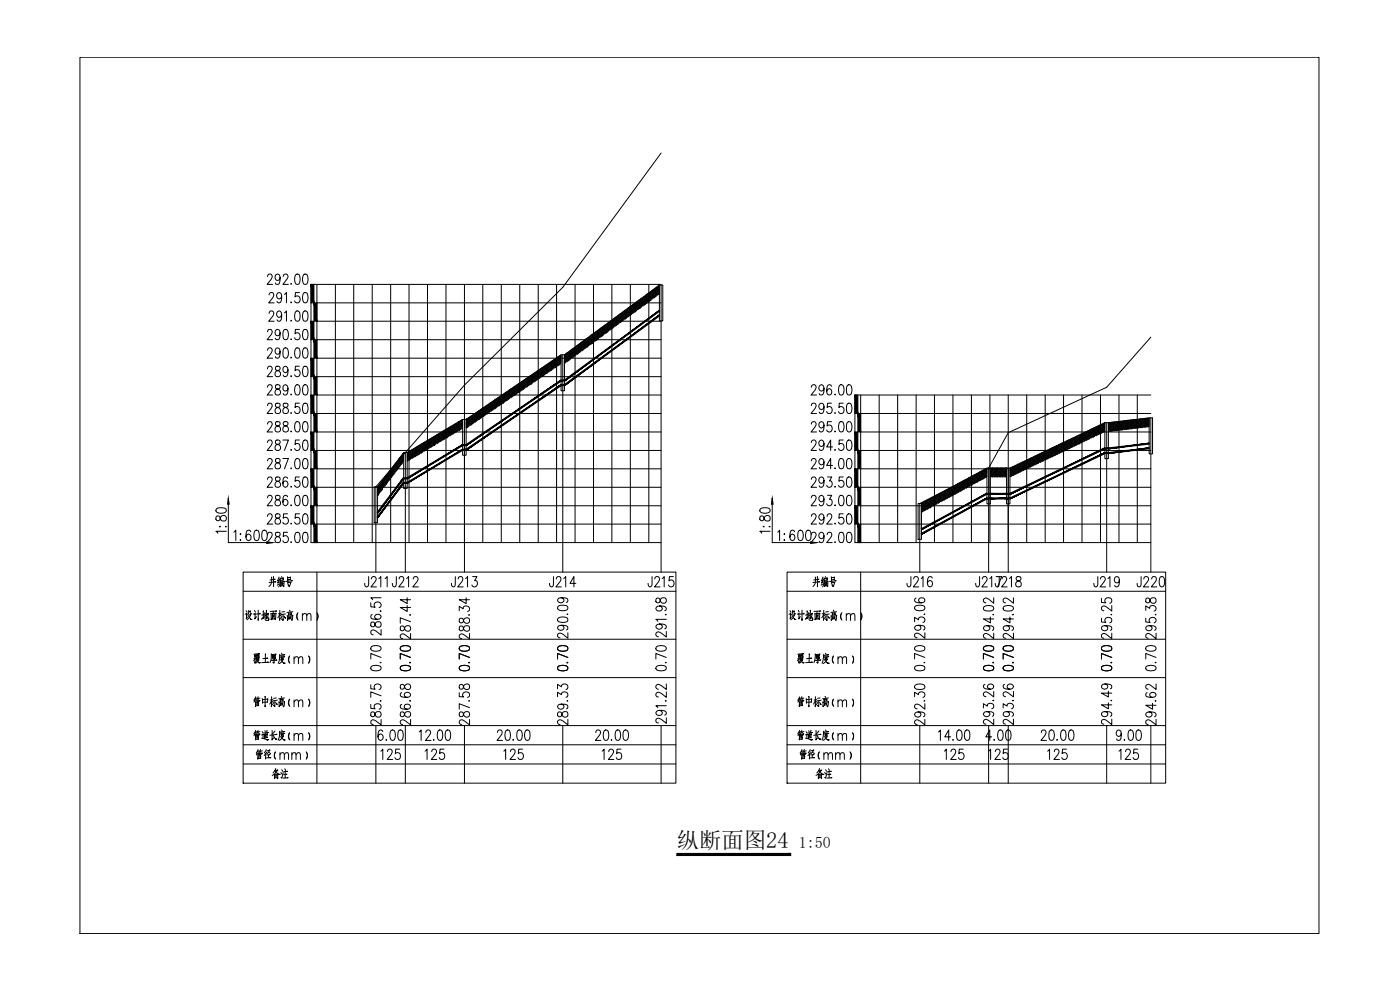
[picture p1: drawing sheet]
<svg xmlns="http://www.w3.org/2000/svg" width="420mm" height="297mm" viewBox="0 0 420 297" stroke-linecap="round" stroke-linejoin="round" font-family="sans-serif">
<defs><g id="words">
<text font-size="6.7" x="203.1" y="254.5">纵断面图24</text>
<text font-size="4.8" x="239.8" y="254.5">1:50</text>
</g></defs>
<g fill="none" stroke="#000" stroke-width=".3">
<path d="M198.4 45.9l-29.5 40.3-29.5 29.4-17.7 20.2M80.3 83l.2-.6a.85 .85 0 0 1 1.2 .3 .85 .85 0 0 1-.3 1.1l-1.2 1.5h1.6M80.3 99.6l.2-.6a.85 .85 0 0 1 1.2 .3 .85 .85 0 0 1-.3 1.1l-1.2 1.5h1.6M80.8 88.5l.4-.7 .7 .1 .3 .4-.4 1.1-1.2 1.5h1.7M80.8 94.1v-.2a.78 .78 0 0 1 .9-.6l.4 .3v.9l-1.5 1.9h1.7M84.1 83.3l-.2 .4a.69 .69 0 0 1-.6 .4 .69 .69 0 0 1-.6-.4l-.2-.4a.9 .9 0 0 1 .8-1.1l.4 .2a2.78 2.78 0 0 1 0 2.8l-.6 .1-.4-.1v-.3M84.1 99.9l-.2 .4a.69 .69 0 0 1-.6 .4 .69 .69 0 0 1-.6-.4l-.2-.4a.9 .9 0 0 1 .8-1.1l.4 .2a2.78 2.78 0 0 1 0 2.8l-.6 .1-.4-.1v-.3M84.5 88.8a.85 .85 0 0 1-.8 .9 .92 .92 0 0 1-.7-1.1 .92 .92 0 0 1 1.2-.7 2.72 2.72 0 0 1 0 2.8l-.6 .2-.5-.5M84.5 94.3a.85 .85 0 0 1-.8 .9 .92 .92 0 0 1-.7-1.1 .92 .92 0 0 1 1.2-.6 2.72 2.72 0 0 1 0 2.8l-.6 .1-.5-.4M85 83l.5-.8h.5l.3 .3a1.04 1.04 0 0 1-.3 1.3l-1.1 1.5h1.7M85.2 99l.6-.2a1.82 1.82 0 0 1 .6 2.5l-.2 .5-.6 .1a1.45 1.45 0 0 1-.7-1.8zM85.4 88.3l.6-.5v3.1"/>
<path d="M85.4 93.9l.6-.6v3.1M87.4 85l-.2 .2h.3M87.4 90.6v.3l.1-.2M87.4 96.1l-.2 .2h.3M88.8 82.4l.6-.2a1.88 1.88 0 0 1 .5 2.5l-.2 .5-.6 .1a1.82 1.82 0 0 1-.6-2.5zM88.8 93.5l.6-.2a2.4 2.4 0 0 1 .3 3l-.6 .1a1.43 1.43 0 0 1-.7-1.8zM89.9 87.8h-1.2l-.2 1.3a1.01 1.01 0 0 1 1.7 .5 1.01 1.01 0 0 1-1.2 1.3l-.6-.6M89.9 98.8h-1.2l-.2 1.3a.95 .95 0 0 1 1.3 .1 .95 .95 0 0 1 0 1.3 .95 .95 0 0 1-1.3 .1l-.1-.3M91.1 82.4l.6-.2a1.82 1.82 0 0 1 .6 2.5l-.2 .5-.6 .1a1.82 1.82 0 0 1-.6-2.5zM91.1 87.9l.6-.1a1.43 1.43 0 0 1 .7 1.7l-.3 1.2-.6 .2a1.84 1.84 0 0 1-.6-2.6zM91.1 93.5l.6-.2a1.84 1.84 0 0 1 .6 2.5l-.2 .5-.6 .1a1.43 1.43 0 0 1-.7-1.8zM91.1 99l.6-.2a1.82 1.82 0 0 1 .6 2.5l-.2 .5-.6 .1a1.82 1.82 0 0 1-.6-2.5z"/>
<path d="M95.1 85.3v77.5M95.1 90.9h103.3M95.1 96.4h103.3M100.7 85.3v77.5M106.2 85.3v77.5M111.7 85.3v77.5M117.2 85.3v77.5M122.8 85.3v77.5M128.3 85.3v77.5M133.8 85.3v77.5M139.4 85.3v86.3M144.9 85.3v77.5"/>
<path d="M150.4 85.3v77.5M156 85.3v77.5M161.5 85.3v77.5M167 85.3v77.5M172.6 85.3v77.5M178.1 85.3v77.5M178.8 99.6l.2 .2M178.9 99.5l-.1 .1M179.2 99.6l.5 .6M179.2 99.3l.5 .5M179.4 99.4l-.6 .6M179.4 99.8l-.6 .6"/>
<path d="M179.4 99.1l.3 .3M179.6 99h.1M179.9 99.6l.6 .6M179.9 99.2l.6 .6M179.9 98.8l.6 .6M180.1 98.6l.4 .4M180.1 98.7l-.5 .5M180.1 99l-.5 .6M180.1 99.4l-.5 .6M180.1 99.8l-.5 .6M180.4 98.4l.1 .3M180.7 99.6l.6 .6"/>
<path d="M180.7 99.2l.6 .6M180.7 98.8l.6 .6M180.7 98.5l.6 .5M180.7 98.2l.6 .5M180.9 98.3l-.6 .5M180.9 98.7l-.6 .5M180.9 99l-.6 .6M180.9 99.4l-.6 .6M180.9 99.8l-.6 .6M181 98l.3 .3M181.2 97.8l.1 .1M181.5 99.2l.5 .6"/>
<path d="M181.5 98.8l.5 .6M181.5 98.5l.5 .5M181.5 98.1l.5 .6M181.5 97.7l.5 .6M181.6 97.5l-.5 .6M181.6 97.9l-.5 .6M181.6 98.3l-.5 .5M181.6 98.7l-.5 .5M181.6 99l-.5 .6M181.6 99.4l-.5 .6M181.6 99.8l-.5 .6M181.6 97.5l.4 .4"/>
<path d="M181.8 97.4l.2 .1M182.2 99.6l.1 .1M182.2 99.2l.3 .3M182.2 98.8l.5 .5M182.2 98.5l.6 .5M182.2 98.1l.6 .6M182.2 97.7l.6 .6M182.2 97.3l.6 .6M182.3 97l.5 .5M182.4 97.1l-.6 .6M182.4 97.5l-.6 .6M182.4 97.9l-.6 .6"/>
<path d="M182.4 98.3l-.6 .5M182.4 98.7l-.6 .5M182.4 99l-.6 .6M182.4 99.4l-.6 .6-.3-.4M182.5 96.8l.3 .3M182.7 96.7l.1 .1M183 98.8l.2 .2M183 98.5l.4 .4M183 98.1l.5 .6M183 97.7l.5 .6M183 97.3l.5 .6M183 96.9l.5 .6"/>
<path d="M183 96.5l.5 .6M183.2 96.8l-.6 .5M183.2 97.1l-.6 .6M183.2 97.5l-.6 .6M183.2 97.9l-.6 .6M183.2 98.3l-.6 .5M183.2 98.7l-.6 .5M183.4 96.2l.1 .2M183.5 96.8l-.3-.4-.6 .5M183.6 85.3v77.5M183.8 98.5h.1M183.8 98.1l.3 .3"/>
<path d="M183.8 97.7l.5 .5M183.8 97.3l.5 .6M183.8 96.9l.5 .6M183.8 96.5l.5 .6M183.8 96.2l.5 .6M183.8 95.9l.5 .5M183.9 96l-.5 .5M183.9 96.4l-.5 .5M183.9 96.8l-.5 .5M183.9 97.1l-.5 .6M183.9 97.5l-.5 .6M183.9 97.9l-.5 .6"/>
<path d="M183.9 98.3l-.5 .5M184.1 95.7l.2 .3M184.3 95.6h.1M184.5 97.7l.2 .2M184.5 97.3l.4 .4M184.5 96.9l.6 .6M184.5 96.5l.6 .6M184.5 96.2l.6 .6M184.5 95.8l.6 .6M184.5 95.4l.6 .6M184.6 95.3l-.5 .5M184.7 95.6l-.6 .6"/>
<path d="M184.7 96l-.6 .5M184.7 96.4l-.6 .5M184.7 96.8l-.6 .5M184.7 97.1l-.6 .6M184.7 97.5l-.6 .6M184.7 95.2l.4 .4M184.9 95.1l.2 .1M185.3 97.3l.1 .1M185.3 96.9l.3 .4M185.3 96.5l.5 .6M185.3 96.2l.5 .6M185.3 95.8l.5 .6"/>
<path d="M185.3 95.4l.5 .6M185.3 95l.5 .6M185.4 94.8l.4 .4M185.4 94.9l-.5 .5M185.4 95.2l-.5 .6M185.4 95.6l-.5 .6M185.4 96l-.5 .5M185.4 96.4l-.5 .5M185.4 96.8l-.5 .5M185.4 97.1l-.5 .6M185.6 94.6l.2 .3M185.7 94.6l.4-.4 .5 .7"/>
<path d="M185.8 94.4v.1M186 96.5l.2 .3M186 95.8l.6 .6M186 95.4l.6 .6M186 95l.6 .6M186 94.6l.6 .6M186.2 94.5l-.5 .5M186.2 94.9l-.5 .5M186.2 95.2l-.5 .6M186.2 95.6l-.5 .6M186.2 96l-.5 .5M186.2 96.4l-.5 .5"/>
<path d="M186.3 94.1l.3 .4M186.5 93.9l.1 .2M186.8 96.2l.1 .1M186.8 95.8l.3 .3M186.8 95.4l.6 .6M186.8 95l.6 .6M186.8 94.6l.6 .6M186.8 94.3l.6 .6M186.8 93.9l.6 .6M186.9 93.6l.5 .5M187 93.7l-.6 .6M187 94.1l-.6 .5"/>
<path d="M187 94.5l-.6 .5M187 94.9l-.6 .5M187 95.2l-.6 .6M187 95.6l-.6 .6M187 96l-.6 .5-.4-.3M187.1 93.5l.3 .2M187.4 93.3h.1M187.5 93.2l-.3 .3M187.6 95.4l.2 .2M187.6 95l.4 .5M187.6 94.6l.5 .6M187.6 94.3l.5 .6"/>
<path d="M187.6 93.9l.5 .6M187.6 93.5l.5 .6M187.6 93.1l.5 .6M187.7 93.3l-.5 .6M187.7 93.7l-.5 .6M187.7 94.1l-.5 .5M187.7 94.5l-.5 .5M187.7 94.9l-.5 .5M187.7 95.2l-.5 .6M187.7 95.6l-.1 .2M187.8 93l.3 .3M188 92.8l.1 .1"/>
<path d="M188.3 95l.2 .2M188.3 94.6l.4 .4M188.3 94.3l.6 .5M188.3 93.9l.6 .6M188.3 93.5l.6 .6M188.3 93.1l.6 .6M188.3 92.7l.6 .6M188.5 92.5l.4 .4M188.5 92.6l-.6 .5M188.5 92.9l-.6 .6M188.5 93.3l-.6 .6M188.5 93.7l-.6 .6"/>
<path d="M188.5 94.1l-.6 .5M188.5 94.5l-.6 .5M188.5 94.9l-.6 .5M188.7 92.3l.2 .3M188.9 92.1v.1M189 92.1l-.3 .3M189.1 94.6v.1M189.1 94.3l.2 .2M189.1 93.9l.5 .4M189.1 93.5l.6 .6M189.1 93.1l.6 .6M189.1 92.7l.6 .6"/>
<path d="M189.1 92.4l.6 .5M189.1 92l.6 .6M189.2 85.3v77.5M189.3 92.2l-.6 .5M189.3 92.6l-.6 .5M189.3 92.9l-.6 .6M189.3 93.3l-.6 .6M189.3 93.7l-.6 .6M189.3 94.1l-.6 .5M189.3 94.5l-.3 .2M189.3 91.8l.4 .4M189.6 91.7l.1 .1"/>
<path d="M189.9 93.9l.1 .1M189.9 93.5l.3 .3M189.9 93.1l.5 .6M189.9 92.7l.5 .6M189.9 92.4l.5 .5M189.9 92l.5 .6M189.9 91.6l.5 .6M190 91.3l.4 .5M190.1 91.4l-.6 .6M190.1 91.8l-.6 .6M190.1 92.2l-.6 .5M190.1 92.6l-.6 .5"/>
<path d="M190.1 92.9l-.6 .6M190.1 93.3l-.6 .6M190.1 93.7l-.6 .6M190.4 91l-.2 .2 .2 .2M190.6 93.5h.1M190.6 93.1l.3 .3M190.6 92.7l.5 .5M190.6 92.4l.6 .5M190.6 92l.6 .6M190.6 91.6l.6 .6M190.6 91.2l.6 .6M190.7 90.9l.5 .5"/>
<path d="M190.8 91l-.6 .6M190.8 91.4l-.6 .6M190.8 91.8l-.6 .6M190.8 92.2l-.6 .5M190.8 92.6l-.6 .5M190.8 92.9l-.6 .6M190.8 93.3l-.3 .4M190.9 90.7l.3 .3M191.1 90.5l.1 .2M191.4 92.7l.1 .2M191.4 92.4l.4 .3M191.4 92l.6 .6"/>
<path d="M191.4 91.6l.6 .6M191.4 91.2l.6 .6M191.4 90.8l.6 .6M191.4 90.5l.6 .5M191.5 90.2l.5 .5M191.6 90.3l-.6 .5M191.6 90.7l-.6 .5M191.6 91l-.6 .6M191.6 91.4l-.6 .6M191.6 91.8l-.6 .6M191.6 92.2l-.6 .5M191.6 92.6l-.6 .5"/>
<path d="M191.8 90l.2 .3M192.1 92l.2 .2-.4 .4M192.1 92.4h.1M192.1 91.6l.5 .5M192.1 91.2l.6 .6M192.1 90.8l.6 .6M192.1 90.5l.6 .5M192.1 90.1l.6 .6M192.2 89.7l.5 .6M192.3 89.9l-.5 .6M192.3 90.3l-.5 .5M192.3 90.7l-.5 .5"/>
<path d="M192.3 91l-.5 .6M192.3 91.4l-.5 .6M192.3 91.8l-.5 .6M192.4 89.6l.3 .3M192.6 89.4l.1 .1M192.9 91.6l.2 .2M192.9 91.2l.4 .4M192.9 90.8l.6 .6M192.9 90.5l.6 .5M192.9 90.1l.6 .6M192.9 89.7l.6 .6M192.9 89.3l.6 .6"/>
<path d="M193.1 89.1l.4 .4M193.1 89.1l-.6 .6M193.1 89.5l-.6 .6M193.1 89.9l-.6 .6M193.1 90.3l-.6 .5M193.1 90.7l-.6 .5M193.1 91l-.6 .6M193.1 91.4l-.6 .6M193.3 88.9l.2 .2M193.7 91.2v.1M193.7 90.8l.3 .3M193.7 90.5l.5 .5"/>
<path d="M193.7 90.1l.6 .6M193.7 89.7l.6 .6M193.7 89.3l.6 .6M193.7 88.9l.6 .6M193.7 88.6l.6 .5M193.9 88.8l-.6 .5M193.9 89.1l-.6 .6M193.9 89.5l-.6 .6M193.9 89.9l-.6 .6M193.9 90.3l-.6 .5M193.9 90.7l-.6 .5M193.9 91l-.5 .6"/>
<path d="M194 88.5l.3 .3M194.2 88.3l.1 .1M194.4 90.5l.2 .1M194.4 89.7l.6 .6M194.4 89.3l.6 .6M194.4 88.9l.6 .6M194.4 88.5l.6 .6M194.4 88.2l.6 .6M194.6 88l.4 .4M194.6 88l-.6 .5M194.6 88.4l-.6 .5M194.6 88.8l-.6 .5"/>
<path d="M194.6 89.1l-.6 .6M194.6 89.5l-.6 .6M194.6 89.9l-.6 .6M194.6 90.3l-.6 .5M194.7 85.3v77.5M194.8 87.8l.2 .2M195.2 90.1l.1 .1M195.2 89.7l.3 .3M195.2 89.3l.5 .5M195.2 88.9l.6 .6M195.2 88.5l.6 .6M195.2 88.2l.6 .6"/>
<path d="M195.2 87.8l.6 .6M195.3 87.5l.5 .5M195.4 87.6l-.6 .6M195.4 88l-.6 .5M195.4 88.4l-.6 .5M195.4 88.8l-.6 .5M195.4 89.1l-.6 .6M195.4 89.5l-.6 .6M195.4 89.9l-.6 .6-.4-.4M195.5 87.3l.3 .3M195.7 87.2h.1M195.9 89.3l.3 .2"/>
<path d="M195.9 88.9l.5 .5M195.9 88.5l.6 .6M195.9 88.2l.6 .6M195.9 87.8l.6 .6M195.9 87.4l.6 .6M195.9 87l.6 .6M196.2 87.2l-.6 .6M196.2 87.6l-.6 .6M196.2 88l-.6 .5M196.2 88.4l-.6 .5M196.2 88.8l-.6 .5M196.2 89.1l-.6 .6"/>
<path d="M196.4 86.7l.1 .1M196.5 87.2l-.3-.4-.6 .6M196.7 88.9l.1 .1M196.7 88.5l.3 .3M196.7 88.2l.6 .5M196.7 87.8l.6 .6M196.7 87.4l.6 .6M196.7 87l.6 .6M196.7 86.6l.6 .6M196.8 86.3l.5 .5M196.9 86.4l-.6 .6M196.9 86.8l-.6 .6"/>
<path d="M196.9 87.2l-.6 .6M196.9 87.6l-.6 .6M196.9 88l-.6 .5M196.9 88.4l-.6 .5M196.9 88.8l-.6 .5M197 86.2l.3 .2M197.3 86h.1M197.5 87l.4 .4M197.5 88.2l.1 .2M197.5 87.8l.4 .4M197.5 87.4l.4 .4M197.5 86.6l.4 .4"/>
<path d="M197.5 86.3l.4 .3M197.5 85.9l.4 .4M197.6 85.8l-.5 .5M197.7 86l-.6 .6M197.7 86.4l-.6 .6M197.7 86.8l-.6 .6M197.7 87.2l-.6 .6M197.7 87.6l-.6 .6M197.7 88l-.6 .5M197.7 85.7l.2 .2M197.9 87.8h.1M197.9 88.2h.1"/>
<path d="M197.9 85.5v10.8h1v-10.8h-1l-28.5 21M197.9 85.8v.1M197.9 86.2v.1M197.9 86.6h.1M197.9 87h.1M198.4 85.3h-105.1v77.5h105.1M198.4 85.5v86.1M80.3 105.1l.2-.6a.85 .85 0 0 1 1.2 .3 .85 .85 0 0 1-.3 1.2l-1.2 1.5h1.6M80.3 110.6l.5-.7h.4l.5 .6-.3 1-1.2 1.5h1.6M80.3 116.2l.5-.8h.4l.5 .6-.3 1.1-1.2 1.4h1.6M82.7 110.1a.72 .72 0 0 0 .3 1 .99 .99 0 0 1 1.2 .9 .99 .99 0 0 1-1.1 1 1.03 1.03 0 0 1-.5-1.2 1.03 1.03 0 0 1 1.1-.7 .63 .63 0 0 0 .4-.7 .63 .63 0 0 0-.5-.5zM82.7 115.6a.72 .72 0 0 0 .3 1 1 1 0 0 1 1.1 .7 1 1 0 0 1-.5 1.2 .89 .89 0 0 1-1.1-.7 .89 .89 0 0 1 .8-1l.4-.2a.63 .63 0 0 0 .4-.6 .63 .63 0 0 0-.5-.6z"/>
<path d="M84.1 105.4l-.2 .5a.69 .69 0 0 1-.6 .4 .69 .69 0 0 1-.6-.4l-.2-.5a.9 .9 0 0 1 .8-1l.4 .1a2.72 2.72 0 0 1 0 2.8l-.6 .2-.4-.5M85.2 104.5l.6-.1a1.82 1.82 0 0 1 .6 2.5l-.2 .4-.6 .2a2.38 2.38 0 0 1-.4-3zM86.4 110.9a.78 .78 0 0 1-1.2 .8 .9 .9 0 0 1-.3-1.2 .9 .9 0 0 1 1.1-.4 2.26 2.26 0 0 1-.3 2.9l-.6-.2-.1-.2M86.4 116.5a.78 .78 0 0 1-1.2 .7 .9 .9 0 0 1-.3-1.2 .9 .9 0 0 1 1.1-.4 2.47 2.47 0 0 1 0 2.8 .69 .69 0 0 1-1-.3M87.4 101.6l-.2 .2h.3M87.4 107.2v.3l.1-.2M87.4 112.7v.3l.1-.2M87.4 118.2l-.2 .2h.3M88.8 104.5l.6-.1a1.88 1.88 0 0 1 .5 2.5l-.2 .4-.6 .2a2.24 2.24 0 0 1-.3-3zM88.8 115.6l.6-.2a2.4 2.4 0 0 1 .3 3l-.6 .1a1.82 1.82 0 0 1-.6-2.5zM89.9 109.9h-1.2l-.2 1.3a1.01 1.01 0 0 1 1.7 .6 1.01 1.01 0 0 1-1.2 1.2l-.6-.6M91.1 104.5l.6-.1a1.82 1.82 0 0 1 .6 2.5l-.2 .4-.6 .2a1.82 1.82 0 0 1-.6-2.5z"/>
<path d="M91.1 110.1l.6-.2a1.84 1.84 0 0 1 .6 2.5l-.2 .4-.6 .2a1.84 1.84 0 0 1-.6-2.5zM91.1 115.6l.6-.2a1.82 1.82 0 0 1 .6 2.5l-.2 .5-.6 .1a1.82 1.82 0 0 1-.6-2.5zM95.1 101.9h103.3M95.1 107.5h103.3M95.1 113h103.3M95.1 118.5h103.3M148.7 119.9l.5 .5M148.9 119.7l.3 .3M149.1 119.6l.1 .1M149.4 119.8l.6 .6M149.4 119.5l.6 .5M149.5 119.2l.5 .5"/>
<path d="M149.6 119.3l-.6 .5M149.6 119.7l-.6 .5M149.8 119.1l.2 .2M150.1 119.8l.6 .6M150.1 119.5l.6 .5M150.1 119.1l.6 .6M150.3 118.8l.4 .5M150.4 118.9l-.6 .6M150.4 119.3l-.6 .5M150.4 119.7l-.6 .5M150.5 118.6l.2 .3M150.7 118.5h.1"/>
<path d="M150.9 118.4l-.4 .3M150.9 119.8l.6 .6M150.9 119.5l.6 .5M150.9 119.1l.6 .6M150.9 118.7l.6 .6M150.9 118.3l.6 .6M151.1 118.5l-.6 .6M151.1 118.9l-.6 .6M151.1 119.3l-.6 .5M151.1 119.7l-.6 .5M151.2 118.2l.3 .3M151.4 118l.1 .1"/>
<path d="M151.7 119.5l.6 .5M151.7 119.1l.6 .6M151.7 118.7l.6 .6M151.7 118.3l.6 .6M151.7 117.9l.6 .6M151.8 117.7l.5 .4M151.9 117.8l-.6 .5M151.9 118.5l-.6 .6M151.9 118.1l-.6 .6M151.9 118.9l-.6 .6M151.9 119.3l-.6 .5M151.9 119.7l-.6 .5"/>
<path d="M152.1 117.5l.2 .3M152.4 119.8l.1 .1M152.4 119.5l.3 .2M152.4 119.1l.6 .5M152.4 118.7l.6 .6M152.4 118.3l.6 .6M152.4 117.9l.6 .6M152.4 117.5l.6 .6M152.5 117.2l.5 .6M152.6 117.4l-.6 .5M152.6 117.8l-.6 .5M152.6 118.5l-.6 .6"/>
<path d="M152.6 118.1l-.6 .6M152.6 118.9l-.6 .6M152.6 119.3l-.6 .5M152.6 119.7l-.5 .5-.4-.4M152.8 117.1l.2 .3M153 117h.1M153.2 116.7l-.4 .5M153.2 119.1l.1 .3M153.2 118.7l.5 .5M153.2 118.3l.6 .6M153.2 117.9l.6 .6M153.2 117.5l.6 .6"/>
<path d="M153.2 117.2l.6 .6M153.2 116.8l.6 .6M153.4 117l-.6 .5M153.4 117.4l-.6 .5M153.4 117.8l-.6 .5M153.4 118.1l-.6 .6M153.4 118.5l-.6 .6M153.4 118.9l-.6 .6M153.4 116.6l.4 .4M153.7 116.5l.1 .1M154 118.7l.1 .1M154 118.3l.3 .4"/>
<path d="M154 117.9l.5 .6M154 117.5l.5 .6M154 117.2l.5 .6M154 116.8l.5 .6M154 116.4l.5 .6M154.1 116.1l.4 .5M154.2 116.2l-.6 .6M154.2 116.6l-.6 .6M154.2 117l-.6 .5M154.2 117.4l-.6 .5M154.2 117.8l-.6 .5M154.2 118.1l-.6 .6"/>
<path d="M154.2 118.5l-.6 .6M154.3 116l.2 .2M154.5 115.9l-.1 .1M154.8 118.3h.1M154.8 117.9l.2 .3M154.8 117.5l.4 .6M154.8 117.2l.5 .6M154.8 116.8l.5 .6M154.8 116.4l.5 .6M154.8 116l.5 .6M154.8 115.7l.5 .5M154.9 115.9l-.5 .5"/>
<path d="M154.9 116.2l-.5 .6M154.9 116.6l-.5 .6M154.9 117l-.5 .5M154.9 117.4l-.5 .5M154.9 117.8l-.5 .5M154.9 118.1l-.4 .5M155 115.6l.3 .3M155.3 115.4v.1M155.5 117.5l.2 .3M155.5 116.8l.6 .6M155.5 116.4l.6 .6M155.5 116l.6 .6"/>
<path d="M155.5 115.6l.6 .6M155.5 115.3l.6 .6M155.6 115.1l-.5 .5M155.7 115.5l-.6 .5M155.7 115.9l-.6 .5M155.7 116.2l-.6 .6M155.7 116.6l-.6 .6M155.7 117l-.6 .5M155.7 117.4l-.6 .5M155.7 115.1l.4 .4M155.9 114.9l.2 .2M156.3 117.2l.1 .1"/>
<path d="M156.3 116.8l.3 .3M156.3 116.4l.5 .6M156.3 116l.5 .6M156.3 115.6l.5 .6M156.3 115.3l.5 .6M156.3 114.9l.5 .6M156.4 114.6l.4 .5M156.4 114.7l-.5 .6M156.4 115.1l-.5 .5M156.4 115.5l-.5 .5M156.4 115.9l-.5 .5M156.4 116.2l-.5 .6"/>
<path d="M156.4 116.6l-.5 .6M156.4 117l-.5 .5-.4-.3M156.6 114.5l.2 .2M156.8 114.3l-.1 .2M157 116.8h.1M157 116.4l.3 .3M157 116l.5 .5M157 115.6l.6 .6M157 115.3l.6 .6M157 114.9l.6 .6M157 114.5l.6 .6M157.1 114.2l.5 .5"/>
<path d="M157.2 114.3l-.5 .6M157.2 114.7l-.5 .6M157.2 115.1l-.5 .5M157.2 115.5l-.5 .5M157.2 115.9l-.5 .5M157.2 116.2l-.5 .6M157.2 116.6l-.3 .4M157.3 114l.3 .3M157.5 113.9h.1M157.8 116l.2 .2M157.8 115.6l.4 .5M157.8 115.3l.6 .6"/>
<path d="M157.8 114.9l.6 .6M157.8 114.5l.6 .6M157.8 114.1l.6 .6M157.8 113.7l.6 .6M158 113.6l-.6 .5M158 113.9l-.6 .6M158 114.3l-.6 .6M158 114.7l-.6 .6M158 115.1l-.6 .5M158 115.5l-.6 .5M158 115.9l-.6 .5M158 113.5l.4 .4"/>
<path d="M158.2 113.4l.2 .2M158.6 115.6l.1 .1M158.6 115.3l.3 .3M158.6 114.9l.5 .5M158.6 114.5l.5 .6M158.6 114.1l.5 .6M158.6 113.7l.5 .6M158.6 113.4l.5 .5M158.7 113.1l.4 .5M158.7 113.2l-.5 .5M158.7 113.6l-.5 .5M158.7 113.9l-.5 .6"/>
<path d="M158.7 114.3l-.5 .6M158.7 114.7l-.5 .6M158.7 115.1l-.5 .5M158.7 115.5l-.5 .5M158.9 112.9l.2 .3M159.1 112.8h.1M159.2 112.7l-.3 .3M159.3 114.9l.2 .2M159.3 114.5l.5 .5M159.3 114.1l.6 .6M159.3 113.7l.6 .6M159.3 113.4l.6 .5"/>
<path d="M159.3 113l.6 .6M159.3 112.6l.6 .6M159.5 112.8l-.6 .6M159.5 113.2l-.6 .5M159.5 113.6l-.6 .5M159.5 113.9l-.6 .6M159.5 114.3l-.6 .6M159.5 114.7l-.6 .6M159.5 115.1l-.3 .2M159.6 112.5l.3 .3M159.8 112.3l.1 .1M160.1 114.5l.1 .2"/>
<path d="M160.1 113.7l.5 .6M160.1 113.4l.5 .5M160.1 113l.5 .6M160.1 112.6l.5 .6M160.1 112.2l.5 .6M160.3 112.4l-.6 .6M160.3 112.8l-.6 .6M160.3 113.2l-.6 .5M160.3 113.6l-.6 .5M160.3 113.9l-.6 .6M160.3 114.3l-.6 .6M160.5 111.8l.1 .2"/>
<path d="M160.6 112.4l-.3-.4-.6 .6M160.9 114.1v.1M160.9 113.7l.2 .3M160.9 113.4l.5 .5M160.9 113l.5 .6M160.9 112.6l.5 .6M160.9 112.2l.5 .6M160.9 111.8l.5 .6M160.9 111.5l.5 .5M161 111.7l-.5 .5M161 112l-.5 .6M161 112.4l-.5 .6"/>
<path d="M161 112.8l-.5 .6M161 113.2l-.5 .5M161 113.6l-.5 .5M161 113.9l-.5 .6-.4-.4M161.1 111.4l.3 .3M161.2 111.4l.4-.3 .6 .6M161.6 113.4l.2 .2M161.6 113l.4 .4M161.6 112.6l.6 .6M161.6 112.2l.6 .6M161.6 111.8l.6 .6M161.6 111.4l.6 .6"/>
<path d="M161.8 111.2l-.6 .6M161.8 111.7l-.6 .5M161.8 112l-.6 .6M161.8 112.4l-.6 .6M161.8 112.8l-.6 .6M161.8 113.2l-.6 .5M161.8 113.6l-.1 .1M161.8 110.9l.4 .3M162.1 110.8l.1 .1M162.4 113l.1 .1M162.4 112.6l.4 .4M162.4 112.2l.5 .6"/>
<path d="M162.4 111.8l.5 .6M162.4 111.4l.5 .6M162.4 111.1l.5 .6M162.4 110.7l.5 .5M162.5 110.9l-.5 .5M162.5 111.2l-.5 .6M162.5 111.7l-.5 .5M162.5 112l-.5 .6M162.5 112.4l-.5 .6M162.5 112.8l-.5 .6M162.8 110.3l.1 .2M162.9 110.9l-.4-.4-.5 .6"/>
<path d="M163.1 112.6h.1M163.1 112.2l.3 .3M163.1 111.8l.5 .5M163.1 111.4l.6 .6M163.1 111.1l.6 .6M163.1 110.7l.6 .5M163.1 110.3l.6 .6M163.2 110l.5 .5M163.3 110.1l-.5 .6M163.3 110.5l-.5 .6M163.3 110.9l-.5 .5M163.3 111.2l-.5 .6"/>
<path d="M163.3 111.7l-.5 .5M163.3 112l-.5 .6M163.3 112.4l-.5 .5M163.4 109.8l.3 .3M163.6 109.7h.1M163.9 111.8l.1 .3M163.9 111.1l.6 .6M163.9 110.7l.6 .5M163.9 110.3l.6 .6M163.9 109.9l.6 .6M163.9 109.5l.6 .6M164 109.5l-.5 .4"/>
<path d="M164.1 109.7l-.6 .6M164.1 110.1l-.6 .6M164.1 110.5l-.6 .6M164.1 110.9l-.6 .5M164.1 111.2l-.6 .6M164.1 111.7l-.6 .5M164.1 109.4l.4 .3M164.3 109.2l.2 .1M164.7 111.4l.1 .2M164.7 111.1l.3 .3M164.7 110.7l.6 .5M164.7 110.3l.6 .6"/>
<path d="M164.7 109.9l.6 .6M164.7 109.5l.6 .6M164.7 109.2l.6 .5M164.8 108.9l.5 .4M164.8 109l-.5 .5M164.8 109.3l-.5 .6M164.8 109.7l-.5 .6M164.8 110.1l-.5 .6M164.8 110.5l-.5 .6M164.8 110.9l-.5 .5M164.8 111.2l-.5 .6-.4-.4M165 108.7l.3 .3"/>
<path d="M165.2 108.7l-.2 .1M165.4 111.1h.1M165.4 110.7l.3 .2M165.4 110.3l.5 .5M165.4 109.9l.6 .6M165.4 109.5l.6 .6M165.4 109.2l.6 .5M165.4 108.8l.6 .5M165.5 108.4l.5 .6M165.6 108.6l-.6 .6M165.6 109l-.6 .5M165.6 109.3l-.6 .6"/>
<path d="M165.6 109.7l-.6 .6M165.6 110.1l-.6 .6M165.6 110.5l-.6 .6M165.6 110.9l-.4 .4M165.7 108.3l.3 .3M165.9 108.1l.1 .1M166.2 110.3l.2 .2M166.2 109.9l.4 .4M166.2 109.5l.6 .6M166.2 109.2l.6 .5M166.2 108.8l.6 .5M166.2 108.4l.6 .6"/>
<path d="M166.2 108l.6 .6M166.4 107.9l-.6 .5M166.4 108.2l-.6 .6M166.4 108.6l-.6 .6M166.4 109l-.6 .5M166.4 109.3l-.6 .6M166.4 109.7l-.6 .6M166.4 110.1l-.6 .6M166.4 107.8l.4 .4M166.6 107.7l.2 .1M166.9 109.9l.1 .1M166.9 109.5l.4 .4"/>
<path d="M166.9 109.2l.6 .5M166.9 108.8l.6 .5M166.9 108.4l.6 .6M166.9 108l.6 .6M166.9 107.6l.6 .6M167.1 107.3l.4 .5M167.2 107.4l-.6 .6M167.2 107.8l-.6 .6M167.2 108.2l-.6 .6M167.2 108.6l-.6 .6M167.2 109l-.6 .5M167.2 109.3l-.6 .6"/>
<path d="M167.2 109.7l-.6 .6M167.3 107.2l.2 .2M167.5 107h.1M167.6 107l-.3 .3M167.7 109.5h.1M167.7 109.2l.3 .2M167.7 108.8l.5 .4M167.7 108.4l.6 .6M167.7 108l.6 .6M167.7 107.6l.6 .6M167.7 107.3l.6 .5M167.8 106.9l.5 .5"/>
<path d="M167.9 107l-.6 .6M167.9 107.4l-.6 .6M167.9 107.8l-.6 .6M167.9 108.2l-.6 .6M167.9 108.6l-.6 .6M167.9 109l-.6 .5M167.9 109.3l-.3 .3M168 106.8l.3 .2M168.2 106.6l.1 .1M168.4 106.5v10.7h1v-10.7M168.4 106.6l-.3 .3M168.4 107l-.3 .3"/>
<path d="M168.4 107.3l-.3 .3M168.4 107.7l-.3 .3M168.4 108.1l-.3 .3M168.4 108.5l-.3 .3M168.4 108.9l-.3 .3M168.9 106.5v65.1M169.4 106.5h-1l-28.5 19.3M169.4 108.2l.4 .4M169.4 108.6l.3 .3M169.4 109h.1M169.4 107.8l.4 .4M169.4 107.4l.4 .4"/>
<path d="M169.4 107l.4 .4M169.4 106.7l.4 .3M169.4 106.7h.1M169.4 107v.1M169.4 107.4v.1M169.4 107.8v.1M169.5 106.4l.3 .3M169.7 106.2l.1 .1M170 108.4l.2 .2M170 107.6l.6 .6M170 107.3l.6 .5M170 106.9l.6 .5"/>
<path d="M170 106.5l.6 .5M170 106.1l.6 .6M170.2 105.9l.4 .4M170.2 105.9l-.6 .6M170.2 106.3l-.6 .6M170.2 106.7l-.6 .6M170.2 107l-.6 .6M170.2 107.4l-.6 .6M170.2 107.8l-.6 .6M170.2 108.2l-.6 .6M170.4 105.7l.2 .2M170.8 108v.1"/>
<path d="M170.8 107.6l.3 .3M170.8 107.3l.5 .5M170.8 106.9l.6 .5M170.8 106.5l.6 .5M170.8 106.1l.6 .6M170.8 105.7l.6 .6M170.8 105.4l.6 .5M171 105.5l-.6 .6M171 105.9l-.6 .6M171 106.3l-.6 .6M171 106.7l-.6 .6M171 107l-.6 .6"/>
<path d="M171 107.4l-.6 .6M171 107.8l-.6 .6-.4-.4M171.1 105.3l.3 .2M171.3 105.1h.1M171.5 107.3l.2 .1M171.5 106.9l.4 .4M171.5 106.5l.6 .5M171.5 106.1l.6 .6M171.5 105.7l.6 .6M171.5 105.4l.6 .5M171.5 105l.6 .5M171.7 105.1l-.6 .6"/>
<path d="M171.7 105.5l-.6 .6M171.7 105.9l-.6 .6M171.7 106.3l-.6 .6M171.7 106.7l-.6 .6M171.7 107l-.6 .6M171.9 104.6l.2 .2M172.1 105.1l-.4-.3-.6 .6M172.3 106.9l.1 .1M172.3 106.5l.3 .3M172.3 106.1l.5 .5M172.3 105.7l.6 .6M172.3 105.4l.6 .5"/>
<path d="M172.3 105l.6 .5M172.3 104.6l.6 .5M172.4 104.3l.5 .5M172.5 104.4l-.6 .6M172.5 104.8l-.6 .6M172.5 105.1l-.6 .6M172.5 105.5l-.6 .6M172.5 105.9l-.6 .6M172.5 106.3l-.6 .6M172.5 106.7l-.6 .6M172.6 104.1l.3 .3M172.8 104h.1"/>
<path d="M173 106.1l.3 .2M173 105.7l.5 .5M173 105.4l.6 .5M173 105l.6 .5M173 104.6l.6 .5M173 104.2l.6 .6M173 103.8l.6 .6M173.2 103.7l-.5 .5M173.3 104l-.6 .6M173.3 104.4l-.6 .6M173.3 104.8l-.6 .6M173.3 105.1l-.6 .6"/>
<path d="M173.3 105.5l-.6 .6M173.3 105.9l-.6 .6M173.3 106.3h-.1M173.3 103.6l.3 .4M173.5 103.5l.1 .1M173.8 105.7l.1 .1M173.8 105.4l.3 .2M173.8 105l.6 .5M173.8 104.6l.6 .5M173.8 104.2l.6 .6M173.8 103.8l.6 .6M173.8 103.4l.6 .6"/>
<path d="M173.9 103.2l.5 .4M174 103.2l-.6 .6M174 103.6l-.6 .6M174 104l-.6 .6M174 104.4l-.6 .6M174 104.8l-.6 .6M174 105.1l-.6 .6M174 105.5l-.6 .6M174.1 103l.3 .2M174.4 102.8v.1M174.6 105l.2 .2M174.6 104.6l.4 .4"/>
<path d="M174.6 104.2l.6 .6M174.6 103.8l.6 .6M174.6 103.4l.6 .6M174.6 103.1l.6 .5M174.6 102.7l.6 .5M174.6 102.6l-.4 .5M174.8 102.9l-.6 .5M174.8 103.2l-.6 .6M174.8 103.6l-.6 .6M174.8 104l-.6 .6M174.8 104.4l-.6 .6M174.8 104.8l-.6 .6"/>
<path d="M174.8 105.1l-.1 .2M174.8 102.5l.4 .4M175 102.3l.2 .2M175.3 104.6l.2 .1M175.3 104.2l.4 .3M175.3 103.8l.6 .6M175.3 103.4l.6 .6M175.3 103.1l.6 .5M175.3 102.7l.6 .5M175.3 102.3l.6 .6M175.5 102l.4 .5M175.5 102.1l-.6 .6"/>
<path d="M175.5 102.5l-.6 .6M175.5 102.9l-.6 .5M175.5 103.2l-.6 .6M175.5 103.6l-.6 .6M175.5 104l-.6 .6M175.5 104.4l-.6 .6M175.7 101.8l.2 .3M176.1 101.6l-.4 .3M176.1 103.8l.2 .2M176.1 103.4l.5 .5M176.1 103.1l.6 .5M176.1 102.7l.6 .5"/>
<path d="M176.1 102.3l.6 .6M176.1 101.9l.6 .6M176.1 101.5l.6 .6M176.3 101.7l-.6 .6M176.3 102.1l-.6 .6M176.3 102.5l-.6 .6M176.3 102.9l-.6 .5M176.3 103.2l-.6 .6M176.3 103.6l-.6 .6M176.3 104l-.2 .2M176.3 101.4l.4 .3M176.6 101.2l.1 .1"/>
<path d="M176.9 103.4l.1 .1M176.9 103.1l.3 .3M176.9 102.7l.5 .5M176.9 102.3l.5 .6M176.9 101.9l.5 .6M176.9 101.5l.5 .6M176.9 101.2l.5 .5M177 100.9l.4 .4M177.1 101l-.6 .5M177.1 101.3l-.6 .6M177.1 101.7l-.6 .6M177.1 102.1l-.6 .6"/>
<path d="M177.1 102.5l-.6 .6M177.1 102.9l-.6 .5M177.1 103.2l-.6 .6M177.2 100.7l.2 .3M177.5 100.5l-.2 .3M177.7 102.7l.2 .2M177.7 102.3l.4 .4M177.7 101.9l.5 .6M177.7 101.5l.5 .6M177.7 101.2l.5 .5M177.7 100.8l.5 .5M177.7 100.4l.5 .6"/>
<path d="M177.8 100.6l-.5 .6M177.8 101l-.5 .5M177.8 101.3l-.5 .6M177.8 101.7l-.5 .6M177.8 102.1l-.5 .6M177.8 102.5l-.5 .6M177.8 102.9l-.3 .3M177.9 100.2l.3 .4M178.1 100.1l.1 .1M178.4 101.5l.6 .6 .4-.4M178.4 102.3l.1 .1M178.4 101.9l.4 .4"/>
<path d="M178.4 101.2l.6 .5M178.4 100.8l.6 .5M178.4 100.4l.6 .6M178.4 100l.6 .6M178.6 100.2l-.6 .6M178.6 100.6l-.6 .6M178.6 101l-.6 .5M178.6 101.3l-.6 .6M178.6 101.7l-.6 .6M178.6 102.1l-.6 .6M179 100.2l-.4-.4-.6 .6M179.2 101.5l.2 .3"/>
<path d="M179.2 101.2l.4 .4M179.2 100.8l.5 .5M179.2 100.4l.5 .6M179.2 100l.5 .6M179.4 100.2l-.6 .6M179.4 100.6l-.6 .6M179.4 101l-.6 .5M179.4 101.3l-.6 .6M179.9 101.2l.2 .1M179.9 100.8l.4 .3M179.9 100.4l.6 .6M179.9 100l.6 .6"/>
<path d="M180.1 100.2l-.5 .6M180.1 100.6l-.5 .6M180.1 101l-.5 .5M180.7 100.8h.1M180.7 100.4l.3 .3M180.7 100l.5 .5M180.9 100.2l-.6 .6M180.9 100.6l-.5 .4M181.5 100l.1 .1M243.5 116.2v-.2a.8 .8 0 0 1 1-.6l.3 .3 .1 .6-.3 .8-1.2 1.4h1.7M247.3 116.5a.78 .78 0 0 1-1.2 .7 .9 .9 0 0 1-.3-1.2 .9 .9 0 0 1 1.1-.4 2.47 2.47 0 0 1 0 2.8 .68 .68 0 0 1-1-.3M249.5 115.9l-.1-.3-.6-.2a2.26 2.26 0 0 0-.3 3 .71 .71 0 0 0 1-.3l.1-.5a.78 .78 0 0 0-.7-1 .78 .78 0 0 0-.8 .9"/>
<path d="M250.6 118.2l-.1 .2h.2M252 115.6l.6-.2a1.82 1.82 0 0 1 .6 2.5l-.2 .5-.6 .1a1.82 1.82 0 0 1-.6-2.5zM254.4 115.6l.6-.2a2 2 0 0 1 0 3.1h-.3a1.43 1.43 0 0 1-.7-1.7zM258.3 118.5v44.3M263.8 118.5v44.3M269.4 118.5v44.3M274.9 118.5v44.3M280.4 118.5v44.3M286 118.5v44.3M291.5 118.5v44.3M297.1 118.5v44.3M302.6 118.5v53.1"/>
<path d="M308.1 118.5v44.3M313.7 118.5v44.3M319.2 118.5v44.3M324.7 118.5v44.3M330.3 118.5v44.3M335.8 118.5v44.3M341.3 118.5v44.3M345.4 118.5h-88.8v44.3h88.8M345.4 101.2l-13.3 15-29.5 13.6-5.9 10.6M80.3 121.7l.2-.6a.85 .85 0 0 1 1.2 .3 .85 .85 0 0 1-.3 1.2l-1.2 1.5h1.6M80.3 127.2l.2-.6 .7-.1 .3 .1 .2 .8-1.5 2.2h1.6M80.3 132.8l.5-.8h.4l.5 .6-.3 1.1-1.2 1.5h1.6"/>
<path d="M80.3 138.3l.2-.6 .7-.1 .4 .3 .1 .6-1.5 2.2h1.6M82.7 121.1v.6l.3 .5a.98 .98 0 0 1 1.2 1 .98 .98 0 0 1-1.5 .7v-.1a1.1 1.1 0 0 1 1-1.6 .64 .64 0 0 0 .4-.7 .64 .64 0 0 0-.5-.5zM82.7 126.6a.72 .72 0 0 0 .3 1.1 .99 .99 0 0 1 1.2 .9 .99 .99 0 0 1-1.1 1 1.03 1.03 0 0 1-.5-1.2 1.03 1.03 0 0 1 1.1-.7 .61 .61 0 0 0 .4-.7 .61 .61 0 0 0-.5-.5zM82.7 132.2a.72 .72 0 0 0 .3 1 .99 .99 0 0 1 1.2 .9 .99 .99 0 0 1-1.1 1.1 1.03 1.03 0 0 1-.5-1.3 1.03 1.03 0 0 1 1.1-.7 .63 .63 0 0 0 .4-.6 .63 .63 0 0 0-.5-.6zM82.7 137.7v.6l.3 .5a.98 .98 0 0 1 1.2 1 .98 .98 0 0 1-1.5 .7v-.1a1.1 1.1 0 0 1 1-1.6 .64 .64 0 0 0 .4-.7 .64 .64 0 0 0-.5-.5zM84.9 132h1.7l-1.2 3.2M84.9 137.6h1.7l-1.2 3.1M85.1 121.1a.7 .7 0 0 0 .3 1.1 .98 .98 0 0 1 1.2 1 .98 .98 0 0 1-1.5 .7l-.2-.4a1.37 1.37 0 0 1 1.4-1.5 .62 .62 0 0 0-.3-1zM85.1 126.6a.65 .65 0 0 0 .3 1.1 .99 .99 0 0 1 1.2 .9 .99 .99 0 0 1-1.1 1 1.02 1.02 0 0 1-.6-1.2 1.02 1.02 0 0 1 1.1-.7 .59 .59 0 0 0 .4-.6 .59 .59 0 0 0-.4-.6zM87.4 123.8l-.2 .1h.3M87.4 129.3v.3l.1-.2M87.4 134.9v.3l.1-.2"/>
<path d="M88.8 126.6l.6-.1a1.88 1.88 0 0 1 .5 2.5l-.2 .4-.6 .2a2.26 2.26 0 0 1-.3-3zM88.8 137.7l.6-.1a2.38 2.38 0 0 1 .3 2.9l-.6 .2a1.82 1.82 0 0 1-.6-2.5zM89.9 121h-1.2l-.2 1.3a.95 .95 0 0 1 1.3 .1 .95 .95 0 0 1 0 1.3 .95 .95 0 0 1-1.3 .1l-.1-.3M89.9 132h-1.2l-.2 1.4a1.01 1.01 0 0 1 1.7 .5 1.01 1.01 0 0 1-1.2 1.3l-.6-.6M91.1 121.1l.6-.1a1.82 1.82 0 0 1 .6 2.5l-.2 .4-.6 .2a1.82 1.82 0 0 1-.6-2.5zM91.1 126.6l.6-.1a1.82 1.82 0 0 1 .6 2.5l-.2 .4-.6 .2a1.82 1.82 0 0 1-.6-2.5zM91.1 132.2l.6-.2a1.84 1.84 0 0 1 .6 2.6l-.2 .4-.6 .2a1.84 1.84 0 0 1-.6-2.6zM91.1 137.7l.6-.1a1.82 1.82 0 0 1 .6 2.5l-.2 .4-.6 .2a1.82 1.82 0 0 1-.6-2.5zM95.1 124.1h103.3M95.1 129.6h103.3M95.1 135.2h103.3M118.1 139.7l.6 .6"/>
<path d="M118.3 139.9l-.6 .5M118.3 139.5l.4 .4M118.6 139.1h.1M118.9 139.7l.6 .6M118.9 139.3l.6 .6M118.9 138.9l.6 .6M119 138.7l.5 .4M119.1 138.8l-.6 .5 .2 .2M119.1 139.1l-.6 .6M119.1 139.5l-.6 .6M119.1 139.9l-.6 .5M119.2 138.5l.3 .3"/>
<path d="M119.3 138.2l.2 .2M119.6 139.7l.4 .3M119.6 139.3l.5 .5M119.6 138.9l.6 .6M119.6 138.5l.6 .6M119.6 138.2l.6 .6M119.6 137.8l.6 .6M119.7 137.7l.5 .3M119.8 138l-.6 .5M119.8 138.4l-.6 .5M119.8 138.8l-.6 .5M119.8 139.1l-.6 .6"/>
<path d="M119.8 139.5l-.6 .6M119.8 139.9l-.6 .5M120.1 137.1l.1 .1M120.4 138.5l.4 .3M120.4 139.3l.1 .1M120.4 138.9l.2 .3M120.4 138.2l.5 .5M120.4 137.8l.6 .6M120.4 137.4l.6 .6M120.4 137l.6 .6M120.5 136.7l.5 .5M120.6 136.8l-.6 .6 .2 .2"/>
<path d="M120.6 137.2l-.6 .6M120.6 137.6l-.6 .6M120.6 138l-.6 .5M120.6 138.4l-.6 .5M120.6 138.8l-.6 .5M120.6 139.1l-.6 .6M120.6 136.5l.4 .3M120.8 136.3l.2 .2M120.9 136l.1 .1M121.1 135.8v10.7h1.1v-10.7M121.1 135.9l-.2 .2M121.1 136.3l-.3 .3"/>
<path d="M121.1 136.6l-.3 .4M121.1 137l-.3 .4M121.1 137.4l-.3 .4M121.1 137.8l-.3 .4M121.1 138.2l-.3 .3M121.7 135.8l-8.9 10.3v25.5M121.7 135.8v35.8M122.2 135.8h-1.1l-7.8 10.3M122.2 138.4v.1M122.2 138l.2 .3M122.2 137.7l.3 .3M122.2 137.3l.3 .3"/>
<path d="M122.2 136.9l.3 .3M122.2 136.5l.3 .3M122.2 136.1l.3 .4M122.2 135.8l.3 .3M122.3 135.9l.4-.4 .6 .6M122.5 135.7h.1M122.7 137.8l.2 .2M122.7 137.4l.4 .5M122.7 137l.6 .6M122.7 136.6l.6 .6M122.7 136.3l.6 .5M122.7 135.9l.6 .6"/>
<path d="M122.9 136.5l-.6 .5M122.9 137.6l-.6 .6M122.9 135.7l-.6 .6M122.9 136.1l-.6 .5M122.9 136.8l-.6 .6M122.9 137.2l-.6 .6M122.9 138l-.2 .2M122.9 135.4l.4 .3M123.2 135.2l.1 .1M123.4 137.4l.2 .2M123.4 137l.5 .4M123.4 136.6l.6 .6"/>
<path d="M123.4 136.3l.6 .5M123.4 135.9l.6 .6M123.4 135.5l.6 .6M123.4 135.1l.6 .6M123.6 134.9l-.6 .6M123.6 135.3l-.6 .6M123.6 135.7l-.6 .6M123.6 136.1l-.6 .5M123.6 136.5l-.6 .5M123.6 136.8l-.6 .6M123.6 137.2l-.6 .6M123.6 134.9l.4 .4"/>
<path d="M123.9 134.8l.1 .1M124.2 137l.2 .1M124.2 136.3l.6 .5M124.2 135.9l.6 .6M124.2 135.5l.6 .6M124.2 135.1l.6 .6M124.2 134.7l.6 .6M124.4 134.9l-.6 .6M124.4 135.3l-.6 .6M124.4 135.7l-.6 .6M124.4 136.1l-.6 .5M124.4 136.5l-.6 .5"/>
<path d="M124.4 136.8l-.6 .6M124.6 134.4l.2 .1M124.8 134.9l-.4-.4-.6 .6M125 135.9l.5 .6 .4-.4M125 136.6l.1 .1M125 136.3l.3 .3M125 135.5l.5 .6M125 135.1l.5 .6M125 134.7l.5 .6M125 134.4l.5 .5M125.1 134.1l.4 .4M125.2 134.1l-.6 .6"/>
<path d="M125.2 134.5l-.6 .6M125.2 134.9l-.6 .6M125.2 135.3l-.6 .6M125.2 135.7l-.6 .6M125.2 136.1l-.6 .5M125.2 136.5l-.6 .5-.4-.4M125.3 133.9l.2 .2M125.5 133.8l-.2 .2M125.7 136.3h.1M125.7 135.9l.3 .3M125.7 135.5l.6 .5M125.7 135.1l.6 .6"/>
<path d="M125.7 134.7l.6 .6M125.7 134.4l.6 .5M125.7 134l.6 .5M125.8 133.6l.5 .5M125.9 133.8l-.6 .6M125.9 134.1l-.6 .6M125.9 134.5l-.6 .6M125.9 134.9l-.6 .6M125.9 135.3l-.6 .6M125.9 135.7l-.6 .6M126 133.5l.3 .3M126.3 133.4h.1"/>
<path d="M126.4 133.3l-.3 .3M126.5 135.5l.2 .2-.2 .2M126.5 135.1l.5 .5M126.5 134.7l.6 .6M126.5 134.4l.6 .5M126.5 134l.6 .5M126.5 133.6l.6 .5M126.5 133.2l.6 .6M126.7 133.4l-.6 .6M126.7 133.8l-.6 .6M126.7 134.1l-.6 .6M126.7 134.5l-.6 .6"/>
<path d="M126.7 134.9l-.6 .6M126.7 135.3l-.6 .6M126.7 133.1l.4 .3M127 132.9l.1 .1M127.2 135.1l.3 .2M127.2 134.7l.5 .5M127.2 134.4l.6 .5M127.2 134l.6 .5M127.2 133.6l.6 .5M127.2 133.2l.6 .6M127.2 132.8l.6 .6M127.4 132.7l-.5 .5"/>
<path d="M127.5 133l-.6 .6M127.5 133.4l-.6 .6M127.5 133.8l-.6 .6M127.5 134.1l-.6 .6M127.5 134.5l-.6 .6M127.5 134.9l-.6 .6M127.5 135.3h-.1M127.5 132.7l.3 .3M127.7 132.5l.1 .1M128 134.7l.2 .2M128 134.4l.4 .3M128 134l.6 .5"/>
<path d="M128 133.6l.6 .5M128 133.2l.6 .6M128 132.8l.6 .6M128 132.4l.6 .6M128.2 132.2l.4 .4M128.2 132.2l-.6 .6M128.2 132.6l-.6 .6M128.2 133l-.6 .6M128.2 133.4l-.6 .6M128.2 133.8l-.6 .6M128.2 134.1l-.6 .6M128.2 134.5l-.6 .6"/>
<path d="M128.4 132.1l.2 .1M128.8 133.6l.5 .6 .4-.4M128.8 134.4h.1M128.8 134l.3 .3M128.8 133.2l.6 .6M128.8 132.8l.6 .6M128.8 132.4l.6 .6M128.8 132.1l.6 .5M128.9 131.8l.5 .4M129 131.9l-.6 .5M129 132.2l-.6 .6M129 132.6l-.6 .6"/>
<path d="M129 133l-.6 .6M129 133.4l-.6 .6M129 133.8l-.6 .6M129 134.1l-.6 .6M129.3 131.6l-.2 .1 .3 .2M129.5 134h.1M129.5 133.6l.3 .3M129.5 133.2l.6 .6M129.5 132.8l.6 .6M129.5 132.4l.6 .6M129.5 132.1l.6 .5M129.5 131.7l.6 .5"/>
<path d="M129.6 131.3l.5 .6M129.7 131.5l-.6 .6M129.7 131.9l-.6 .5M129.7 132.2l-.6 .6M129.7 132.6l-.6 .6M129.7 133l-.6 .6M129.7 133.4l-.6 .6M129.9 131.2l.2 .3M130.1 131.1h.1M130.2 131l-.3 .3M130.3 133.2l.2 .3M130.3 132.8l.5 .5"/>
<path d="M130.3 132.4l.6 .6M130.3 132.1l.6 .5M130.3 131.7l.6 .5M130.3 131.3l.6 .6M130.3 130.9l.6 .6M130.5 131.1l-.6 .6M130.5 131.5l-.6 .6M130.5 131.9l-.6 .5M130.5 132.2l-.6 .6M130.5 132.6l-.6 .6M130.5 133l-.6 .6M130.5 133.4l-.2 .2"/>
<path d="M130.6 130.8l.3 .3M130.8 130.7h.1M131.1 132.8l.2 .2M131.1 132.4l.4 .5M131.1 132.1l.5 .5M131.1 131.7l.5 .5M131.1 131.3l.5 .6M131.1 130.9l.5 .6M131.1 130.5l.5 .6M131.2 130.4l-.5 .5M131.3 130.7l-.6 .6M131.3 131.1l-.6 .6"/>
<path d="M131.3 131.5l-.6 .6M131.3 131.9l-.6 .5M131.3 132.2l-.6 .6M131.3 132.6l-.6 .6M131.3 133h-.1M131.3 130.4l.3 .3M131.5 130.2l.1 .1M131.9 132.4l.1 .2M131.9 131.7l.5 .5M131.9 131.3l.5 .6M131.9 130.9l.5 .6M131.9 130.5l.5 .6"/>
<path d="M131.9 130.2l.5 .5M132 129.9l.4 .4M132 129.9l-.5 .6M132 130.3l-.5 .6M132 130.7l-.5 .6M132 131.1l-.5 .6M132 131.5l-.5 .6M132 131.9l-.5 .5M132 132.2l-.5 .6M132.2 129.8l.2 .1M132.6 132.1l.1 .1M132.6 131.7l.4 .3"/>
<path d="M132.6 131.3l.6 .6M132.6 130.9l.6 .6M132.6 130.5l.6 .6M132.6 130.2l.6 .5M132.6 129.8l.6 .5M132.7 129.5l.5 .4M132.8 129.6l-.6 .6M132.8 129.9l-.6 .6M132.8 130.3l-.6 .6M132.8 130.7l-.6 .6M132.8 131.1l-.6 .6M132.8 131.5l-.6 .6"/>
<path d="M132.8 131.9l-.6 .5-.3-.3M133 129.4l.2 .2M133.1 129.3l-.1 .1M133.4 131.7h.1M133.4 131.3l.3 .3M133.4 130.9l.5 .6M133.4 130.5l.5 .6M133.4 130.2l.5 .5M133.4 129.8l.5 .5M133.4 129.4l.5 .5M133.4 129.1l.5 .5M133.5 129.2l-.5 .6"/>
<path d="M133.5 129.6l-.5 .6M133.5 129.9l-.5 .6M133.5 130.3l-.5 .6M133.5 130.7l-.5 .6M133.5 131.1l-.5 .6M133.5 131.5l-.4 .4M133.7 128.9l.2 .3M134 128.7l-.2 .3M134.1 130.9l.3 .3M134.1 130.5l.5 .5M134.1 130.2l.6 .5M134.1 129.8l.6 .5"/>
<path d="M134.1 129.4l.6 .5M134.1 129l.6 .6M134.1 128.6l.6 .6M134.3 128.8l-.5 .6M134.3 129.2l-.5 .6M134.3 129.6l-.5 .6M134.3 129.9l-.5 .6M134.3 130.3l-.5 .6M134.3 130.7l-.5 .6M134.3 131.1l-.2 .2M134.4 128.5l.3 .3M134.6 128.4h.1"/>
<path d="M134.9 130.5l.2 .3M134.9 130.2l.4 .4M134.9 129.8l.6 .5M134.9 129.4l.6 .5M134.9 129l.6 .6M134.9 128.6l.6 .6M134.9 128.3l.6 .5M135 128.2l-.5 .4M135.1 128.4l-.6 .6M135.1 128.8l-.6 .6M135.1 129.2l-.6 .6M135.1 129.6l-.6 .6"/>
<path d="M135.1 129.9l-.6 .6M135.1 130.3l-.6 .6M135.1 130.7l-.1 .1M135.1 128.1l.4 .3M135.4 127.9l.1 .1M135.7 130.2l.1 .1M135.7 129.4l.5 .5M135.7 129l.5 .6M135.7 128.6l.5 .6M135.7 128.3l.5 .5M135.7 127.9l.5 .5M135.8 128l-.5 .6"/>
<path d="M135.8 128.4l-.5 .6M135.8 128.8l-.5 .6M135.8 129.2l-.5 .6M135.8 129.6l-.5 .6M135.8 129.9l-.5 .6M136 127.5l.2 .2M136.2 128l-.4-.3-.5 .6M136.4 129.8l.2 .1M136.4 129.4l.4 .3M136.4 129l.6 .6M136.4 128.6l.6 .6M136.4 128.3l.6 .5"/>
<path d="M136.4 127.9l.6 .5M136.4 127.5l.6 .5M136.6 127.2l.4 .5M136.6 127.3l-.6 .6M136.6 127.7l-.6 .6M136.6 128l-.6 .6M136.6 128.4l-.6 .6M136.6 128.8l-.6 .6M136.6 129.2l-.6 .6M136.6 129.6l-.6 .6-.3-.4M136.8 127l.2 .3M137.2 129.4h.1"/>
<path d="M137.2 129l.3 .3M137.2 128.6l.5 .6M137.2 128.3l.5 .5M137.2 127.9l.5 .5M137.2 127.5l.5 .5M137.2 127.1l.5 .6M137.3 126.8l.4 .5M137.4 126.9l-.6 .6M137.4 127.3l-.6 .6M137.4 127.7l-.6 .6M137.4 128l-.6 .6M137.4 128.4l-.6 .6"/>
<path d="M137.4 128.8l-.6 .6M137.4 129.2l-.5 .5M137.5 126.6l.2 .3M137.8 126.5l-.2 .2M138 128.6l.2 .3M138 128.3l.5 .5M138 127.9l.5 .5M138 127.5l.5 .5M138 127.1l.5 .6M138 126.7l.5 .6M138 126.4l.5 .5M138.1 126.5l-.5 .6"/>
<path d="M138.1 126.9l-.5 .6M138.1 127.3l-.5 .6M138.1 127.7l-.5 .6M138.1 128l-.5 .6M138.1 128.4l-.5 .6M138.1 128.8l-.2 .3M138.2 126.2l.3 .3M138.5 126.1h.1M138.7 128.3l.1 .1M138.7 127.9l.1 .1M138.7 127.5l.1 .1M138.7 127.1l.1 .1"/>
<path d="M138.7 126.7l.1 .2M138.7 126.4l.1 .1M138.7 126l.1 .1M138.8 125.9l-.5 .5M138.8 125.8v10.8h1.1v-10.8M138.8 126.2l-.5 .5M138.8 126.6l-.5 .5M138.8 126.9l-.5 .6M138.8 127.3l-.5 .6M138.8 127.7l-.5 .6M138.8 128.1l-.5 .5M138.8 128.5h.1"/>
<path d="M139.9 125.8h-1.1l-16.6 10M139.9 128.3l.1 .1M139.9 127.9l.1 .1M139.9 127.5l.1 .2M139.9 127.2l.1 .1M139.9 126.8l.1 .1M139.9 126.4l.1 .1M139.9 126l.1 .1M140.1 125.7l-.2 .2M140.2 127.5l.5 .5M140.2 127.9l.3 .2M140.2 127.1l.6 .6"/>
<path d="M140.2 126.7l.6 .6M140.2 126.4l.6 .5M140.2 126l.6 .5M140.2 125.6l.6 .5M140.4 125.8l-.5 .5M140.4 126.1l-.5 .6M140.4 126.5l-.5 .6M140.4 126.9l-.5 .6M140.4 127.3l-.5 .5M140.4 127.7l-.5 .5M140.4 128l-.2 .3M140.5 125.4l.3 .4"/>
<path d="M140.7 125.3l.1 .1M141 127.5l.2 .1M141 126.7l.6 .6M141 126.4l.6 .5M141 126l.6 .5M141 125.6l.6 .5M141 125.2l.6 .6M141.2 125l-.6 .6M141.2 125.4l-.6 .6M141.2 125.8l-.6 .6M141.2 126.1l-.6 .6M141.2 126.5l-.6 .6"/>
<path d="M141.2 126.9l-.6 .6M141.2 127.3l-.6 .6M141.2 125l.4 .4M141.4 124.8l.2 .2M141.8 127.1v.1M141.8 126.7l.3 .3M141.8 126.4l.5 .5M141.8 126l.6 .5M141.8 125.6l.6 .5M141.8 125.2l.6 .6M141.8 124.8l.6 .6M141.8 124.5l.6 .5"/>
<path d="M142 124.6l-.6 .6M142 125l-.6 .6M142 125.4l-.6 .6M142 125.8l-.6 .6M142 126.1l-.6 .6M142 126.5l-.6 .6M142 126.9l-.6 .6-.4-.4M142.1 124.4l.3 .2M142.1 124.4l.4-.3 .6 .5M142.3 124.2h.1M142.5 126.4l.2 .2M142.5 126l.5 .4"/>
<path d="M142.5 125.6l.6 .5M142.5 125.2l.6 .6M142.5 124.8l.6 .6M142.5 124.4l.6 .6M142.7 124.2l-.6 .6M142.7 124.6l-.6 .6M142.7 125l-.6 .6M142.7 125.4l-.6 .6M142.7 125.8l-.6 .6M142.7 126.1l-.6 .6M142.7 126.5l-.1 .2M142.7 123.9l.4 .3"/>
<path d="M143 123.7l.1 .2M143.3 126l.1 .1M143.3 125.6l.4 .3M143.3 125.2l.6 .6M143.3 124.8l.6 .6M143.3 124.4l.6 .6M143.3 124.1l.6 .5M143.3 123.7l.6 .5M143.5 123.4l.4 .5M143.5 123.5l-.6 .6M143.5 123.9l-.6 .5M143.5 124.2l-.6 .6"/>
<path d="M143.5 124.6l-.6 .6M143.5 125l-.6 .6M143.5 125.4l-.6 .6M143.5 125.8l-.6 .6M143.7 123.3h.1M143.7 123.3l.2 .2M144 125.6h.1M144 125.2l.3 .3M144 124.8l.6 .5M144 124.4l.6 .6M144 124.1l.6 .5M144 123.7l.6 .5"/>
<path d="M144 123.3l.6 .6M144.1 123l.5 .5M144.3 123.1l-.6 .6M144.3 123.5l-.6 .6M144.3 123.9l-.6 .5M144.3 124.2l-.6 .6M144.3 124.6l-.6 .6M144.3 125l-.6 .6M144.3 125.4l-.6 .5M144.3 122.8l.3 .3M144.6 122.7h.1M144.8 124.8l.1 .2"/>
<path d="M144.8 124.4l.4 .5M144.8 124.1l.6 .5M144.8 123.7l.6 .5M144.8 123.3l.6 .6M144.8 122.9l.6 .6M144.8 122.5l.6 .6M144.9 122.4l-.5 .5M145 122.7l-.6 .6M145 123.1l-.6 .6M145 123.5l-.6 .6M145 123.9l-.6 .5M145 124.2l-.6 .6"/>
<path d="M145 124.6l-.6 .6M145 122.3l.4 .4M145.3 122.2l.1 .1M145.6 123.7l.5 .5 .4-.3M145.6 124.4l.1 .1M145.6 124.1l.3 .3M145.6 123.3l.6 .6M145.6 122.9l.6 .6M145.6 122.5l.6 .6M145.6 122.1l.6 .6M145.7 121.9l.5 .4M145.8 121.9l-.6 .6"/>
<path d="M145.8 122.3l-.6 .6M145.8 122.7l-.6 .6M145.8 123.1l-.6 .6M145.8 123.5l-.6 .6M145.8 123.9l-.6 .5M145.8 124.2l-.6 .6M146.1 121.6l-.1 .1 .2 .2M146.3 123.7l.3 .2M146.3 123.3l.5 .5M146.3 122.9l.6 .6M146.3 122.5l.6 .6M146.3 122.1l.6 .6"/>
<path d="M146.3 121.7l.6 .6M146.4 121.4l.5 .5M146.5 121.6l-.5 .5M146.5 121.9l-.5 .6M146.5 122.3l-.5 .6M146.5 122.7l-.5 .6M146.5 123.1l-.5 .6M146.5 123.5l-.5 .6M146.6 121.3l.3 .3M146.8 121.1l.1 .1M147.1 123.3l.2 .2M147.1 122.5l.6 .6"/>
<path d="M147.1 122.1l.6 .6M147.1 121.7l.6 .6M147.1 121.4l.6 .5M147.1 121l.6 .6M147.3 121.2l-.6 .5M147.3 121.6l-.6 .5M147.3 121.9l-.6 .6M147.3 122.3l-.6 .6M147.3 122.7l-.6 .6M147.3 123.1l-.6 .6M147.5 120.6l.2 .2M147.7 121.2l-.4-.4-.6 .6"/>
<path d="M147.9 122.9l.1 .1M147.9 122.5l.3 .3M147.9 122.1l.5 .6M147.9 121.7l.5 .6M147.9 121.4l.5 .5M147.9 121l.5 .6M147.9 120.6l.5 .6M148 120.3l.4 .5M148.1 120.4l-.6 .6M148.1 120.8l-.6 .6M148.1 121.2l-.6 .5M148.1 121.6l-.6 .5"/>
<path d="M148.1 121.9l-.6 .6M148.1 122.3l-.6 .6M148.1 122.7l-.6 .6-.4-.4M148.2 120.2l.2 .2M148.5 120l-.3 .2M148.6 122.5h.1M148.6 122.1l.3 .3M148.6 121.7l.5 .5M148.6 121.4l.6 .5M148.6 121l.6 .6M148.6 120.6l.6 .6M148.6 120.2l.6 .6"/>
<path d="M148.8 120l-.6 .6M148.8 120.4l-.6 .6M148.8 120.8l-.6 .6M148.8 121.2l-.6 .5M148.8 121.6l-.6 .5M148.8 121.9l-.6 .6M148.8 122.3l-.3 .3M149.4 121.7l.1 .2M149.4 121.4l.4 .4M149.4 121l.6 .6M149.4 120.6l.6 .6M149.4 120.2l.6 .6"/>
<path d="M149.6 120l-.6 .6M149.6 120.4l-.6 .6M149.6 120.8l-.6 .6M149.6 121.2l-.6 .5M149.6 121.6l-.6 .5M150.1 121.4h.1M150.1 121l.4 .3M150.1 120.6l.6 .5M150.1 120.2l.6 .6M150.4 120l-.6 .6M150.4 120.4l-.6 .6M150.4 120.8l-.6 .6"/>
<path d="M150.4 121.2l-.6 .5M150.9 120.6l.3 .2M150.9 120.2l.5 .5M151.1 120l-.6 .6M151.1 120.4l-.6 .6M151.1 120.8l-.2 .2M151.7 120.2l.1 .2M151.9 120l-.6 .6M243.5 121.7l.2-.6a.85 .85 0 0 1 1.2 .3 .85 .85 0 0 1-.3 1.2l-1.2 1.5h1.7M243.5 127.2l.5-.7 .7 .1 .2 .5-.3 1-1.2 1.5h1.7M243.5 132.8v-.2a.8 .8 0 0 1 1-.6l.3 .3 .1 .6-1.5 2.3h1.7M243.5 138.3v-.1a.8 .8 0 0 1 1-.6l.3 .3 .1 .6-1.5 2.2h1.7"/>
<path d="M247.3 122l-.1 .5a.72 .72 0 0 1-.7 .4 .72 .72 0 0 1-.6-.4 .89 .89 0 0 1 0-1.1 .89 .89 0 0 1 1-.3 2.52 2.52 0 0 1 0 2.8 .68 .68 0 0 1-1-.3M247.3 127.5a.78 .78 0 0 1-1.2 .8 .86 .86 0 0 1-.3-1.3 .86 .86 0 0 1 1.4-.1 2.47 2.47 0 0 1-.6 2.7l-.6-.2-.1-.3M247.3 133.1a.78 .78 0 0 1-1.2 .7 .9 .9 0 0 1-.3-1.2 .9 .9 0 0 1 1.1-.4 2.26 2.26 0 0 1-.3 3l-.6-.2-.1-.3M247.3 138.6l-.1 .5a.72 .72 0 0 1-.7 .4 .72 .72 0 0 1-.6-.4 .88 .88 0 0 1 0-1.1 .88 .88 0 0 1 1-.3 2.42 2.42 0 0 1 0 2.8 .68 .68 0 0 1-1-.3M249.5 121h-1.1l-.2 1.3a.95 .95 0 0 1 1.3 .1 .95 .95 0 0 1 0 1.3 .95 .95 0 0 1-1.3 .1l-.1-.3M249.5 126.5h-1.1l-.2 1.3a1.01 1.01 0 0 1 1.6 .6 1.01 1.01 0 0 1-1.1 1.2l-.6-.6M249.9 134.1h-1.8l1.2-2.1v3.2M249.9 139.6h-1.8l1.2-2v3.1M250.6 123.8l-.1 .1h.2M250.6 129.3v.3l.1-.2M250.6 134.9v.3l.1-.2M252 126.6l.6-.1a1.82 1.82 0 0 1 .6 2.5l-.2 .4-.6 .2a1.82 1.82 0 0 1-.6-2.5z"/>
<path d="M252 137.7l.6-.1a1.82 1.82 0 0 1 .6 2.5l-.2 .4-.6 .2a1.82 1.82 0 0 1-.6-2.5zM253.1 121h-1.2l-.1 1.3a.95 .95 0 0 1 1.3 .1 .95 .95 0 0 1 0 1.3 .95 .95 0 0 1-1.3 .1l-.1-.3M253.1 132h-1.2l-.1 1.4a1.01 1.01 0 0 1 1.6 .5 1.01 1.01 0 0 1-1.1 1.3l-.6-.6M254.4 121.1l.6-.1a1.82 1.82 0 0 1 .6 2.5l-.3 .4-.6 .2a1.45 1.45 0 0 1-.7-1.8zM254.4 126.6l.6-.1a1.82 1.82 0 0 1 .6 2.5l-.3 .4-.6 .2a2.4 2.4 0 0 1-.3-3zM254.4 132.2l.6-.2a2.04 2.04 0 0 1 0 3.2h-.3a2.4 2.4 0 0 1-.3-3zM254.4 137.7l.6-.1a1.99 1.99 0 0 1 0 3.1h-.3a1.45 1.45 0 0 1-.7-1.8zM258.3 124.1h87.1M258.3 129.6h87.1M258.3 135.2h87.1M304.1 140l-.1 .1M304.4 139.8l.5 .5"/>
<path d="M304.5 139.9l-.5 .5M304.8 139.6l.1 .3M305.1 139.7l.6 .6M305.3 139.4l.4 .5M305.3 139.5l-.6 .6M305.3 139.9l-.6 .5M305.5 139.3l.2 .2M305.9 139.7l.5 .6M305.9 139.3l.5 .6M306 139.1l.4 .4M306.1 139.1l-.6 .6M306.1 139.5l-.6 .6"/>
<path d="M306.1 139.9l-.6 .5M306.3 138.9l.1 .2M306.6 139.7l.6 .6M306.6 139.3l.6 .6M306.6 138.9l.6 .6M306.8 138.7l.4 .4M306.9 138.8l-.6 .5M306.9 139.1l-.6 .6M306.9 139.5l-.6 .6M306.9 139.9l-.6 .5M307 138.6l.2 .2M307.4 139.7l.6 .6"/>
<path d="M307.4 139.3l.6 .6M307.4 138.9l.6 .6M307.4 138.5l.6 .6M307.6 138.8l-.6 .5M307.6 139.1l-.6 .6M307.6 139.5l-.6 .6M307.6 139.9l-.6 .5M307.8 138.2l.2 .2M308 138.8l-.4-.4-.6 .5M308.2 139.7l.6 .6M308.2 139.3l.6 .6M308.2 138.9l.6 .6"/>
<path d="M308.2 138.5l.6 .6M308.2 138.2l.6 .6M308.4 138.4l-.6 .5M308.4 138.8l-.6 .5M308.4 139.1l-.6 .6M308.4 139.5l-.6 .6M308.4 139.9l-.6 .5M308.6 137.8l.2 .2M308.8 138.4l-.4-.4-.6 .5M308.9 139.3l.6 .6M308.9 138.9l.6 .6M308.9 138.5l.6 .6"/>
<path d="M308.9 138.2l.6 .6M308.9 137.8l.6 .6M309.1 138l-.5 .5M309.1 138.4l-.5 .5M309.1 138.8l-.5 .5M309.1 139.1l-.5 .6M309.1 139.5l-.5 .6M309.1 139.9l-.5 .5M309.4 137.4l.1 .2M309.5 138l-.4-.4-.5 .6M309.7 139.7l.2 .2M309.7 138.9l.6 .6"/>
<path d="M309.7 138.5l.6 .6M309.7 138.2l.6 .6M309.7 137.8l.6 .6M309.7 137.4l.6 .6M309.9 137.6l-.6 .6M309.9 138l-.6 .5M309.9 138.4l-.6 .5M309.9 138.8l-.6 .5M309.9 139.1l-.6 .6M309.9 139.5l-.6 .6-.4-.4M310.2 137.1l.1 .1M310.3 137.6l-.4-.4-.6 .6"/>
<path d="M310.5 139.3l.2 .2M310.5 138.9l.4 .5M310.5 138.5l.6 .6M310.5 138.2l.6 .6M310.5 137.8l.6 .6M310.5 137.4l.6 .6M310.5 137l.6 .6M310.6 136.8l-.5 .6M310.7 137.2l-.6 .6M310.7 137.6l-.6 .6M310.7 138l-.6 .5M310.7 138.4l-.6 .5"/>
<path d="M310.7 138.8l-.6 .5M310.7 139.1l-.6 .6-.4-.4M310.7 136.8l.4 .4M310.9 136.7l.2 .1M311.2 138.9l.2 .2M311.2 138.5l.5 .5M311.2 138.2l.6 .6M311.2 137.8l.6 .6M311.2 137.4l.6 .6M311.2 137l.6 .6M311.2 136.6l.6 .6M311.3 136.5l-.5 .5"/>
<path d="M311.4 136.8l-.6 .6M311.4 137.2l-.6 .6M311.4 137.6l-.6 .6M311.4 138l-.6 .5M311.4 138.4l-.6 .5M311.4 138.8l-.6 .5M311.4 136.5l.4 .3M311.7 136.3l.1 .2M312 138.5l.1 .3M312 138.2l.4 .4M312 137.8l.6 .6M312 137.4l.6 .6"/>
<path d="M312 137l.6 .6M312 136.6l.6 .6M312 136.3l.6 .5M312.1 136.2l-.5 .4M312.2 136.5l-.6 .5M312.2 136.8l-.6 .6M312.2 137.2l-.6 .6M312.2 137.6l-.6 .6M312.2 138l-.6 .5M312.2 138.4l-.6 .5M312.2 136.1l.4 .4M312.5 136l.1 .1"/>
<path d="M312.7 138.2l.3 .2M312.7 137.8l.6 .4M312.7 137.4l.6 .6M312.7 137l.6 .6M312.7 136.6l.6 .6M312.7 136.3l.6 .5M312.7 135.9l.6 .6M312.8 135.8l-.4 .5M313 136.1l-.6 .5M313 136.5l-.6 .5M313 136.8l-.6 .6M313 137.2l-.6 .6"/>
<path d="M313 137.6l-.6 .6M313 138l-.6 .5M313 138.4l-.1 .1M313 135.7l.3 .4M313.3 135.6v.1M313.5 137.8l.3 .2M313.5 137.4l.5 .5M313.5 137l.6 .6M313.5 136.6l.6 .6M313.5 136.3l.6 .5M313.5 135.9l.6 .6M313.5 135.5l.6 .6"/>
<path d="M313.5 135.5l-.4 .4M313.7 135.7l-.6 .6M313.7 136.1l-.6 .5M313.7 136.5l-.6 .5M313.7 136.8l-.6 .6M313.7 137.2l-.6 .6M313.7 137.6l-.6 .6M313.7 138l-.1 .1M313.8 135.4l.3 .3M313.9 135.5l.4-.4 .6 .6M314 135.2l.1 .1M314.3 137.4l.2 .3"/>
<path d="M314.3 137l.5 .5M314.3 136.6l.6 .6M314.3 136.3l.6 .5M314.3 135.9l.6 .6M314.3 135.5l.6 .6M314.5 135.3l-.6 .6M314.5 135.7l-.6 .6M314.5 136.1l-.6 .5M314.5 136.5l-.6 .5M314.5 136.8l-.6 .6M314.5 137.2l-.6 .6M314.5 137.6l-.2 .1"/>
<path d="M314.5 135l.4 .3M314.6 135.1l.4-.3 .6 .5M314.8 134.9h.1M315 137l.3 .3M315 136.6l.6 .5M315 136.3l.6 .5M315 135.9l.6 .6M315 135.5l.6 .6M315 135.1l.6 .6M315.2 134.9l-.6 .6M315.2 135.3l-.6 .6M315.2 135.7l-.6 .6"/>
<path d="M315.2 136.1l-.6 .5M315.2 136.5l-.6 .5M315.2 136.8l-.6 .6M315.2 137.2l-.2 .2M315.3 134.6l.3 .3M315.6 134.5h.1M315.8 134.4l-.4 .3M315.8 137h.1M315.8 136.6l.3 .3M315.8 136.3l.5 .5M315.8 135.9l.6 .6M315.8 135.5l.6 .6"/>
<path d="M315.8 135.1l.6 .6M315.8 134.7l.6 .6M315.8 134.4l.6 .5M316 134.5l-.6 .6M316 134.9l-.6 .6M316 135.3l-.6 .6M316 135.7l-.6 .6M316 136.1l-.6 .5M316 136.5l-.6 .5M316 136.8l-.2 .3M316.1 134.3l.3 .2M316.3 134.1h.1"/>
<path d="M316.5 134.1l-.3 .3M316.6 136.6v.1M316.6 136.3l.3 .3M316.6 135.9l.5 .5M316.6 135.5l.5 .6M316.6 135.1l.5 .6M316.6 134.7l.5 .6M316.6 134.4l.5 .5M316.6 134l.5 .5M316.8 134.1l-.6 .6M316.8 134.5l-.6 .6M316.8 134.9l-.6 .6"/>
<path d="M316.8 135.3l-.6 .6M316.8 135.7l-.6 .6M316.8 136.1l-.6 .5M316.8 136.5l-.3 .2M316.9 133.9l.2 .2M317.1 133.8h.1M317.2 133.7l-.3 .3M317.3 136.3h.1M317.3 135.9l.3 .3M317.3 135.5l.6 .5M317.3 135.1l.6 .6M317.3 134.7l.6 .6"/>
<path d="M317.3 134.4l.6 .5M317.3 134l.6 .5M317.4 133.6l.5 .5M317.5 133.8l-.6 .6M317.5 134.1l-.6 .6M317.5 134.5l-.6 .6M317.5 134.9l-.6 .6M317.5 135.3l-.6 .6M317.5 135.7l-.6 .6M317.5 136.1l-.3 .2M317.7 133.5l.2 .3M318 133.4l-.3 .2"/>
<path d="M318.1 135.9h.1M318.1 135.5l.3 .3M318.1 135.1l.6 .6M318.1 134.7l.6 .6M318.1 134.4l.6 .5M318.1 134l.6 .5M318.1 133.6l.6 .5M318.2 133.3l.5 .5M318.3 133.4l-.6 .6M318.3 133.8l-.6 .6M318.3 134.1l-.6 .6M318.3 134.5l-.6 .6"/>
<path d="M318.3 134.9l-.6 .6M318.3 135.3l-.6 .6M318.3 135.7l-.3 .3M318.4 133.1l.3 .3M318.7 133l-.2 .2M318.9 134.7l.5 .6 .4-.4M318.9 135.5h.1M318.9 135.1l.3 .3M318.9 134.4l.5 .5M318.9 134l.5 .5M318.9 133.6l.5 .5M318.9 133.2l.5 .6"/>
<path d="M318.9 132.9l.5 .5M319.1 133l-.6 .6M319.1 133.4l-.6 .6M319.1 133.8l-.6 .6M319.1 134.1l-.6 .6M319.1 134.5l-.6 .6M319.1 134.9l-.6 .6M319.1 135.3l-.4 .4M319.2 132.8l.2 .2M319.4 132.7l-.1 .1M319.6 135.1l.1 .1M319.6 134.7l.3 .4"/>
<path d="M319.6 134.4l.6 .5M319.6 134l.6 .5M319.6 133.6l.6 .5M319.6 133.2l.6 .6M319.6 132.8l.6 .6M319.7 132.5l.5 .5M319.8 132.6l-.5 .6M319.8 133l-.5 .6M319.8 133.4l-.5 .6M319.8 133.8l-.5 .6M319.8 134.1l-.5 .6M319.8 134.5l-.5 .6"/>
<path d="M319.9 132.4l.3 .2M320.2 132.3l-.2 .1M320.4 134.7v.1M320.4 134.4l.3 .3M320.4 134l.6 .5M320.4 133.6l.6 .5M320.4 133.2l.6 .6M320.4 132.8l.6 .6M320.4 132.4l.6 .6M320.5 132.2l.5 .4M320.6 132.2l-.6 .6M320.6 132.6l-.6 .6"/>
<path d="M320.6 133l-.6 .6M320.6 133.4l-.6 .6M320.6 133.8l-.6 .6M320.6 134.1l-.6 .6M320.6 134.5l-.4 .4M320.7 132l.3 .2M320.9 132l-.1 .1M321.2 134.4h.1M321.2 134l.3 .3M321.2 133.6l.5 .5M321.2 133.2l.5 .6M321.2 132.8l.5 .6"/>
<path d="M321.2 132.4l.5 .6M321.2 132.1l.5 .5M321.3 131.8l.4 .4M321.3 131.9l-.5 .5M321.3 132.2l-.5 .6M321.3 132.6l-.5 .6M321.3 133l-.5 .6M321.3 133.4l-.5 .6M321.3 133.8l-.5 .6M321.3 134.1l-.4 .5M321.5 131.6l.2 .3M321.6 131.6l-.1 .1"/>
<path d="M321.9 134l.1 .1M321.9 133.6l.4 .3M321.9 133.2l.6 .6M321.9 132.8l.6 .6M321.9 132.4l.6 .6M321.9 132.1l.6 .5M321.9 131.7l.6 .5M322 131.4l.5 .5M322.1 131.5l-.6 .6M322.1 131.9l-.6 .5M322.1 132.2l-.6 .6M322.1 132.6l-.6 .6"/>
<path d="M322.1 133l-.6 .6M322.1 133.4l-.6 .6M322.1 133.8l-.5 .5M322.3 131.3l.2 .2M322.3 131.3h.1M322.7 133.6l.1 .1M322.7 133.2l.3 .4M322.7 132.8l.5 .6M322.7 132.4l.5 .6M322.7 132.1l.5 .5M322.7 131.7l.5 .5M322.7 131.3l.5 .6"/>
<path d="M322.9 131.5l-.6 .6M322.9 131.9l-.6 .5M322.9 132.2l-.6 .6M322.9 132.6l-.6 .6M322.9 133l-.6 .6M322.9 133.4l-.5 .5M323.1 130.9l.1 .2M323.2 131.5l-.3-.4-.6 .6M323.5 133.2l.1 .1M323.5 132.4l.5 .6M323.5 132.1l.5 .5M323.5 131.7l.5 .5"/>
<path d="M323.5 131.3l.5 .6M323.5 130.9l.5 .6M323.6 131.1l-.5 .6M323.6 131.5l-.5 .6M323.6 131.9l-.5 .5M323.6 132.2l-.5 .6M323.6 132.6l-.5 .6M323.6 133l-.5 .5M323.8 130.5l.2 .2M324 131.1l-.4-.4-.5 .6M324.2 132.8l.1 .2M324.2 132.1l.6 .5"/>
<path d="M324.2 131.7l.6 .5M324.2 131.3l.6 .6M324.2 130.9l.6 .6M324.2 130.5l.6 .6M324.3 130.3l.5 .4M324.4 130.3l-.6 .6M324.4 130.7l-.6 .6M324.4 131.1l-.6 .6M324.4 131.5l-.6 .6M324.4 131.9l-.6 .5M324.4 132.2l-.6 .6M324.4 132.6l-.6 .6-.3-.4"/>
<path d="M324.6 130.2l.2 .1M325 132.4l.1 .2M325 131.7l.5 .5M325 131.3l.5 .6M325 130.9l.5 .6M325 130.5l.5 .6M325 130.2l.5 .5M325.1 129.9l-.5 .6M325.1 130.3l-.5 .6M325.1 130.7l-.5 .6M325.1 131.1l-.5 .6M325.1 131.5l-.5 .6"/>
<path d="M325.1 131.9l-.5 .5M325.1 132.2l-.5 .6-.4-.4M325.1 129.9l.4 .4M325.4 129.8l.1 .1M325.7 132.1l.2 .1M325.7 131.7l.5 .4M325.7 131.3l.6 .6M325.7 130.9l.6 .6M325.7 130.5l.6 .6M325.7 130.2l.6 .5M325.7 129.8l.6 .5M325.9 129.9l-.5 .6"/>
<path d="M325.9 130.3l-.5 .6M325.9 130.7l-.5 .6M325.9 131.1l-.5 .6M325.9 131.5l-.5 .6M325.9 131.9l-.5 .5-.4-.3M326.2 129.4l.1 .2M326.3 129.9l-.4-.3-.5 .6M326.5 131.7l.2 .2M326.5 131.3l.4 .4M326.5 130.9l.6 .6M326.5 130.5l.6 .6M326.5 130.2l.6 .5"/>
<path d="M326.5 129.8l.6 .5M326.5 129.4l.6 .5M326.7 129.6l-.6 .6M326.7 129.9l-.6 .6M326.7 130.3l-.6 .6M326.7 130.7l-.6 .6M326.7 131.1l-.6 .6M326.7 131.5l-.6 .6M326.9 129.1l.2 .1M327.1 129.6l-.4-.4-.6 .6M327.3 131.3l.1 .2M327.3 130.9l.4 .4"/>
<path d="M327.3 130.5l.5 .6M327.3 130.2l.5 .5M327.3 129.8l.5 .5M327.3 129.4l.5 .5M327.3 129l.5 .6M327.4 129.2l-.5 .6M327.4 129.6l-.5 .6M327.4 129.9l-.5 .6M327.4 130.3l-.5 .6M327.4 130.7l-.5 .6M327.4 131.1l-.5 .6M327.7 128.7l.1 .1"/>
<path d="M327.8 129.2l-.4-.4-.5 .6M328 130.9l.2 .2M328 130.5l.5 .5M328 130.2l.6 .5M328 129.8l.6 .5M328 129.4l.6 .5M328 129l.6 .6M328 128.6l.6 .6M328.2 128.5l-.6 .5M328.2 128.8l-.6 .6M328.2 129.2l-.6 .6M328.2 129.6l-.6 .6"/>
<path d="M328.2 129.9l-.6 .6M328.2 130.3l-.6 .6M328.2 130.7l-.6 .6M328.2 128.4l.4 .4M328.5 128.3l.1 .1M328.8 130.5l.2 .3M328.8 130.2l.5 .4M328.8 129.8l.5 .5M328.8 129.4l.5 .5M328.8 129l.5 .6M328.8 128.6l.5 .6M328.8 128.3l.5 .5"/>
<path d="M328.9 128.1l-.5 .5M329 128.4l-.6 .6M329 128.8l-.6 .6M329 129.2l-.6 .6M329 129.6l-.6 .6M329 129.9l-.6 .6M329 130.3l-.6 .6M329 130.7v.1M329 128.1l.3 .3M329.3 128h.1M329.6 130.2l.2 .2M329.6 129.8l.4 .4"/>
<path d="M329.6 129.4l.5 .5M329.6 129l.5 .6M329.6 128.6l.5 .6M329.6 128.3l.5 .5M329.6 127.9l.5 .5M329.6 127.8l-.4 .5M329.7 128l-.5 .6M329.7 128.4l-.5 .6M329.7 128.8l-.5 .6M329.7 129.2l-.5 .6M329.7 129.6l-.5 .6M329.7 129.9l-.5 .6"/>
<path d="M329.7 130.3v.1M329.8 127.7l.3 .3M330 127.6l.1 .1M330.3 129.8l.2 .2M330.3 129.4l.5 .5M330.3 129l.6 .6M330.3 128.6l.6 .6M330.3 128.3l.6 .5M330.3 127.9l.6 .5M330.3 127.5l.6 .5M330.4 127.4l-.5 .5M330.5 127.7l-.6 .6"/>
<path d="M330.5 128l-.6 .6M330.5 128.4l-.6 .6M330.5 128.8l-.6 .6M330.5 129.2l-.6 .6M330.5 129.6l-.6 .6M330.5 129.9l-.1 .2M330.6 127.3l.3 .4M330.7 127.5l.4-.4 .5 .5M330.8 127.2l.1 .1M331.1 129.4l.2 .2M331.1 129l.5 .5M331.1 128.6l.5 .5"/>
<path d="M331.1 128.3l.5 .5M331.1 127.9l.5 .5M331.1 127.5l.5 .5M331.3 127.3l-.6 .6M331.3 127.7l-.6 .6M331.3 128l-.6 .6M331.3 128.4l-.6 .6M331.3 128.8l-.6 .6M331.3 129.2l-.6 .6M331.3 129.6l-.2 .1M331.3 127l.3 .2M331.6 126.8v10.8h1v-10.8"/>
<path d="M331.6 126.9l-.1 .2M331.6 127.3l-.1 .2M331.6 127.7l-.1 .2M331.6 128.1l-.1 .2M331.6 128.5l-.1 .1M331.6 128.8l-.1 .2M331.6 129.3l-.1 .1M332.1 126.8v44.8M332.6 126.8h-1l-28.5 13.6M332.6 129.4l.1 .1M332.6 129l.4 .4M332.6 128.6l.6 .6"/>
<path d="M332.7 126.8l.5 .5M332.8 126.9l-.2 .2 .6 .6M332.8 127.3l-.2 .2 .6 .5M332.8 127.7l-.2 .1 .6 .6M332.8 128l-.2 .2 .6 .6M332.8 128.4l-.2 .2M332.8 128.8l-.2 .2M332.8 129.2l-.2 .2M333.1 126.8l.1 .1M333.3 126.8l-.3 .3M333.4 129l.3 .4M333.4 128.6l.6 .6"/>
<path d="M333.4 128.3l.6 .5M333.4 127.9l.6 .5M333.4 127.5l.6 .5M333.4 127.1l.6 .6M333.4 126.7l.6 .6M333.6 126.9l-.6 .6M333.6 127.3l-.6 .6M333.6 127.7l-.6 .6M333.6 128l-.6 .6M333.6 128.4l-.6 .6M333.6 128.8l-.6 .6M333.6 129.2l-.2 .2"/>
<path d="M333.7 126.7h.1M333.7 126.7l.3 .2M334.1 129l.3 .3M334.1 128.6l.6 .6M334.1 128.3l.6 .5M334.1 127.9l.6 .5M334.1 127.5l.6 .5M334.1 127.1l.6 .6M334.1 126.7l.6 .6M334.2 126.6l-.5 .5M334.3 126.9l-.6 .6M334.3 127.3l-.6 .6"/>
<path d="M334.3 127.7l-.6 .6M334.3 128l-.6 .6M334.3 128.4l-.6 .6M334.3 128.8l-.5 .6M334.3 129.2l-.1 .1M334.4 126.6l.3 .3M334.6 126.6l-.1 .1M334.9 129l.2 .2M334.9 128.6l.5 .5M334.9 128.3l.6 .5M334.9 127.9l.6 .5M334.9 127.5l.6 .5"/>
<path d="M334.9 127.1l.6 .6M334.9 126.7l.6 .6M335.1 126.9l-.6 .6M335.1 127.3l-.6 .6M335.1 127.7l-.6 .6M335.1 128l-.6 .6M335.1 128.4l-.6 .6M335.1 128.8l-.5 .5M335.4 126.5h.1M335.5 126.9l-.4-.3-.6 .5M335.5 126.5l-.2 .2M335.6 129l.2 .1"/>
<path d="M335.6 128.6l.5 .5M335.6 128.3l.6 .5M335.6 127.9l.6 .5M335.6 127.5l.6 .5M335.6 127.1l.6 .6M335.6 126.7l.6 .6M335.8 126.5l.4 .4M335.9 126.5l-.6 .6M335.9 126.9l-.6 .6M335.9 127.3l-.6 .6M335.9 127.7l-.6 .6M335.9 128l-.6 .6"/>
<path d="M335.9 128.4l-.6 .6M335.9 128.8l-.4 .3M336.1 126.4l.1 .1M336.4 126.4l-.4 .3M336.4 129l.1 .1M336.4 128.3l.6 .5M336.4 127.9l.6 .5M336.4 127.5l.6 .5M336.4 127.1l.6 .6M336.4 126.7l.6 .6M336.5 126.4l.5 .5M336.6 126.5l-.6 .6"/>
<path d="M336.6 126.9l-.6 .6M336.6 127.3l-.6 .6M336.6 127.7l-.6 .6M336.6 128l-.6 .6M336.6 128.4l-.6 .6M336.6 128.8l-.2 .3M336.8 126.4l.2 .1M337.2 128.6l.3 .3M337.2 128.3l.6 .5M337.2 127.9l.6 .5M337.2 127.5l.6 .5M337.2 127.1l.6 .6"/>
<path d="M337.2 126.7l.6 .6M337.2 126.4l.6 .5M337.2 126.3l-.4 .4M337.4 126.5l-.6 .6M337.4 126.9l-.6 .6M337.4 127.3l-.6 .6M337.4 127.7l-.6 .6M337.4 128l-.6 .6M337.4 128.4l-.6 .6-.4-.4M337.4 128.8l-.1 .1M337.5 126.3l.3 .2M337.6 126.3v.1"/>
<path d="M337.9 128.6l.2 .2M337.9 128.3l.6 .5 .4-.4M337.9 127.9l.6 .5M337.9 127.5l.6 .5M337.9 127.1l.6 .6M337.9 126.7l.6 .6M337.9 126.4l.6 .5M338.1 126.2l-.5 .5M338.1 126.5l-.5 .6M338.1 126.9l-.5 .6M338.1 127.3l-.5 .6M338.1 127.7l-.5 .6"/>
<path d="M338.1 128l-.5 .6M338.1 128.4l-.4 .5M338.2 126.2l.3 .3M338.5 126.1l-.2 .3M338.7 128.6l.2 .2M338.7 128.3l.5 .4M338.7 127.9l.6 .5M338.7 127.5l.6 .5M338.7 127.1l.6 .6M338.7 126.7l.6 .6M338.7 126.4l.6 .5M338.9 126.1l.4 .4"/>
<path d="M338.9 126.1l-.6 .6M338.9 126.5l-.6 .6M338.9 126.9l-.6 .6M338.9 127.3l-.6 .6M338.9 127.7l-.6 .6M338.9 128l-.6 .6M339.2 126.1h.1M339.4 126.1l-.3 .3M339.5 128.3l.4 .3M339.5 127.9l.5 .5M339.5 127.5l.5 .5M339.5 127.1l.5 .6"/>
<path d="M339.5 126.7l.5 .6M339.5 126.4l.5 .5M339.5 126l.5 .5M339.7 126.1l-.6 .6M339.7 126.5l-.6 .6M339.7 126.9l-.6 .6M339.7 127.3l-.6 .6M339.7 127.7l-.6 .6M339.7 128l-.6 .6M339.7 128.4l-.2 .3M339.9 126l.1 .1M340.2 128.3l.4 .3"/>
<path d="M340.2 127.9l.6 .5M340.2 127.5l.6 .5M340.2 127.1l.6 .6M340.2 126.7l.6 .6M340.2 126.4l.6 .5M340.2 126l.6 .5M340.3 125.9l-.5 .5M340.4 126.1l-.6 .6M340.4 126.5l-.6 .6M340.4 126.9l-.6 .6M340.4 127.3l-.6 .6M340.4 127.7l-.6 .6"/>
<path d="M340.4 128l-.6 .6M340.4 128.4l-.1 .2M340.6 125.9l.2 .2M340.7 125.9l-.1 .1M341 128.3l.2 .2M341 127.9l.6 .5 .4-.4M341 127.5l.6 .5M341 127.1l.6 .6M341 126.7l.6 .6M341 126.4l.6 .5M341 126l.6 .5M341.1 125.8l-.5 .6"/>
<path d="M341.2 126.1l-.6 .6M341.2 126.5l-.6 .6M341.2 126.9l-.6 .6M341.2 127.3l-.6 .6M341.2 127.7l-.6 .6M341.2 128l-.5 .6M341.2 125.8l.4 .3M341.5 125.8l-.1 .2M341.7 128.3l.2 .1M341.7 127.9l.6 .4M341.7 127.5l.6 .5M341.7 127.1l.6 .6"/>
<path d="M341.7 126.7l.6 .6M341.7 126.4l.6 .5M341.7 126l.6 .5M342 126.1l-.6 .6M342 126.5l-.6 .6M342 126.9l-.6 .6M342 127.3l-.6 .6M342 127.7l-.6 .6M342.3 125.7v.1M342.3 126.1l-.3-.3-.6 .6M342.4 125.7l-.2 .3M342.5 128.3h.1"/>
<path d="M342.5 127.9l.4 .4M342.5 127.5l.6 .5M342.5 127.1l.6 .6M342.5 126.7l.6 .6M342.5 126.4l.6 .5M342.5 126l.6 .5M342.6 125.7l.5 .4M342.7 125.8l-.5 .6M342.7 126.1l-.5 .6M342.7 126.5l-.5 .6M342.7 126.9l-.5 .6M342.7 127.3l-.5 .6"/>
<path d="M342.7 127.7l-.5 .6M342.7 128l-.3 .3M343 125.6l.1 .2M343.3 125.6l-.4 .4M343.3 127.9l.3 .3M343.3 127.5l.6 .5M343.3 127.1l.6 .6M343.3 126.7l.6 .6M343.3 126.4l.6 .5M343.3 126l.6 .5M343.3 125.6l.6 .5M343.5 125.8l-.6 .6"/>
<path d="M343.5 126.1l-.6 .6M343.5 126.5l-.6 .6M343.5 126.9l-.6 .6M343.5 127.3l-.6 .6M343.5 127.7l-.6 .6M343.5 128l-.2 .3M343.6 125.5l.3 .3M343.7 125.5v.1M344.1 127.5l.5 .6 .3-.3M344.1 127.9l.2 .2M344.1 127.1l.5 .6M344.1 126.7l.5 .6"/>
<path d="M344.1 126.4l.5 .5M344.1 126l.5 .5M344.1 125.6l.5 .5M344.2 125.5l-.5 .5M344.2 125.8l-.5 .6M344.2 126.1l-.5 .6M344.2 126.5l-.5 .6M344.2 126.9l-.5 .6M344.2 127.3l-.5 .6M344.2 127.7l-.5 .5M344.2 128v.1M344.3 125.5l.3 .3"/>
<path d="M344.6 125.4l-.1 .2M344.8 127.9h.1M344.8 127.5h.1M344.8 127.1l.1 .1M344.8 126.7l.1 .1M344.8 126.4h.1M344.8 126h.1M344.8 125.6h.1M344.9 125.4v10.8h1v-10.8l-13.3 1.4M344.9 125.5l-.4 .5M344.9 125.9l-.4 .5M344.9 126.3l-.4 .4"/>
<path d="M344.9 126.6l-.4 .5M344.9 127l-.4 .5M344.9 127.4l-.4 .5M345.4 125.4v46.2M65 154.9l-.2 .9a.66 .66 0 0 0 1.1 .3l.1-.2a.99 .99 0 0 1 .9-1.2 .99 .99 0 0 1 1 1.1 1.03 1.03 0 0 1-1.2 .5 1.03 1.03 0 0 1-.7-1.1 .65 .65 0 0 0-1-.3zM65 152.7l1.2-.4a1.45 1.45 0 0 1 1.7 .7v.3a2.04 2.04 0 0 1-3.1 0zM66 157.9l.2 .1-.2 .1zM67.8 157.9l.1 .1-.1 .1zM67.9 159.4h-3.1l.6 .6M68.5 149.5v13.3h13.3h-1.6l1.2-1.5a.85 .85 0 0 0 .3-1.1 .85 .85 0 0 0-1.2-.4l-.2 .6M70.2 159.7l.6-.6v3.1M75.3 159.5l-.2-.3-.6-.1a1.7 1.7 0 0 0-.7 2l.1 .6a.83 .83 0 0 0 1.2 .2 .83 .83 0 0 0 .2-1.2l-.6-.4a.85 .85 0 0 0-.9 .8"/>
<path d="M76.5 159.2l.6-.1a1.84 1.84 0 0 1 .6 2.5l-.2 .4-.6 .2a1.84 1.84 0 0 1-.6-2.5zM78.9 159.2l.6-.1a2.04 2.04 0 0 1 0 3.1h-.3a2.4 2.4 0 0 1-.3-3zM80.3 143.8l.2-.6a.85 .85 0 0 1 1.2 .4 .85 .85 0 0 1-.3 1.1l-1.2 1.5h1.6M80.3 149.4l.5-.8h.4l.5 .6-.3 1.1-1.2 1.5h1.6M80.3 154.9l.5-.7h.4l.5 .6-.3 1-1.2 1.5h1.6M82.7 143.2v.6l.3 .5a.97 .97 0 0 1 1.2 .9 .97 .97 0 0 1-1.1 1 1 1 0 0 1-.5-1.2 1 1 0 0 1 1.1-.7 .64 .64 0 0 0 .4-.6 .64 .64 0 0 0-.5-.6zM82.7 148.8a.72 .72 0 0 0 .3 1 .99 .99 0 0 1 1.2 .9 .99 .99 0 0 1-1.1 1.1 1.03 1.03 0 0 1-.5-1.3 1.03 1.03 0 0 1 1.1-.7 .63 .63 0 0 0 .4-.6 .63 .63 0 0 0-.5-.6zM82.7 154.3a.72 .72 0 0 0 .3 1 1 1 0 0 1 1.1 .7 1 1 0 0 1-.5 1.3 .89 .89 0 0 1-1.1-.7 .89 .89 0 0 1 .8-1.1l.4-.2a.63 .63 0 0 0 .4-.6 .63 .63 0 0 0-.5-.5zM82.7 159.8v.6l.3 .5a.98 .98 0 0 1 1.2 1.1 .98 .98 0 0 1-1.5 .7v-.2a1.1 1.1 0 0 1 1-1.6 .64 .64 0 0 0 .4-.6 .64 .64 0 0 0-.5-.6zM86.3 143.5a.68 .68 0 0 0-1.1-.3l-.2 .5a2.76 2.76 0 0 0 .2 2.3 .87 .87 0 0 0 1.2-.8 .87 .87 0 0 0-1.2-.8l-.3 .8M86.3 149.1l-.1-.3-.6-.2a2.4 2.4 0 0 0-.4 3 .87 .87 0 0 0 1.2-.8 .87 .87 0 0 0-1.2-.8l-.3 .7M86.3 154.2h-1.2l-.1 1.3a.95 .95 0 0 1 1.3 .1 .95 .95 0 0 1 0 1.3 .95 .95 0 0 1-1.3 .1l-.1-.3"/>
<path d="M86.3 159.7h-1.2l-.1 1.3a.96 .96 0 0 1 1.3 .1 .96 .96 0 0 1 0 1.3 .96 .96 0 0 1-1.3 .1l-.1-.3M87.4 140.4l-.2 .1h.3M87.4 145.9v.3l.1-.2M87.4 151.5v.3l.1-.2M87.4 157l-.2 .1h.3M88.8 148.8l.6-.2a2.13 2.13 0 0 1 0 3.2h-.3a2.26 2.26 0 0 1-.3-3zM88.8 159.8l.6-.1a1.88 1.88 0 0 1 .5 2.5l-.2 .5-.6 .1a1.82 1.82 0 0 1-.6-2.5zM89.9 143.1h-1.2l-.2 1.3a.95 .95 0 0 1 1.3 .1 .95 .95 0 0 1 0 1.3 .95 .95 0 0 1-1.3 .1l-.1-.3M89.9 154.2h-1.2l-.2 1.3a.99 .99 0 0 1 1.6 .5 .99 .99 0 0 1-1.1 1.3l-.6-.6M91.1 143.2l.6-.1a1.82 1.82 0 0 1 .6 2.5l-.2 .4-.6 .2a1.82 1.82 0 0 1-.6-2.5zM91.1 148.8l.6-.2a1.84 1.84 0 0 1 .6 2.6l-.2 .4-.6 .2a1.84 1.84 0 0 1-.6-2.6zM91.1 154.3l.6-.1a1.82 1.82 0 0 1 .6 2.5l-.2 .4-.6 .2a1.82 1.82 0 0 1-.6-2.5z"/>
<path d="M91.1 159.8l.6-.1a1.82 1.82 0 0 1 .6 2.5l-.2 .5-.6 .1a1.82 1.82 0 0 1-.6-2.5zM95.1 140.7h103.3M95.1 146.2h103.3M95.1 151.8h103.3M95.1 157.3h103.3M112.3 146.1h1v10.7h-1zM113.5 148.1l.2 .2M113.5 147.7l.4 .4M113.5 147.3l.5 .5M113.5 146.9l.6 .6M113.5 146.5l.6 .6M113.5 146.2l.6 .6"/>
<path d="M113.5 145.8l.6 .6M113.6 148.4l-.3 .3M113.7 145.6v.1M113.7 146l-.4 .4M113.7 146.4l-.4 .4M113.7 146.8l-.4 .3M113.7 147.1l-.4 .4M113.7 147.5l-.4 .4M113.7 147.9l-.4 .4M113.7 145.6l.4 .4M114 145.2h.1M114.3 147.3l.1 .1"/>
<path d="M114.3 146.9l.2 .3M114.3 146.5l.4 .5M114.3 146.2l.5 .6M114.3 145.8l.5 .6M114.3 145.4l.5 .6M114.3 145l.5 .6M114.4 144.7l.4 .5M114.5 144.9l-.6 .5 .2 .2M114.5 145.2l-.6 .6M114.5 145.6l-.6 .6M114.5 146l-.6 .5M114.5 146.4l-.6 .5"/>
<path d="M114.5 146.8l-.6 .5M114.5 147.1l-.6 .6M114.5 144.5l.3 .4M114.7 144.3l.1 .2M114.8 146.8l-.1 .1M115 146.2l.2 .1M115 145.8l.3 .3M115 145.4l.5 .5M115 145l.6 .6M115 144.6l.6 .6M115 144.3l.6 .6M115 143.9l.6 .6"/>
<path d="M115.2 143.7l.4 .4M115.2 143.7l-.3 .4M115.2 144.1l-.5 .5M115.2 144.5l-.5 .5M115.2 144.9l-.5 .5M115.2 145.2l-.5 .6M115.2 145.6l-.5 .6M115.2 146l-.5 .5M115.3 143.5l.3 .2M115.5 143.2l.1 .1M115.8 145l.2 .2-.6 .6M115.8 145.4h.1"/>
<path d="M115.8 144.6l.3 .4M115.8 144.3l.5 .5M115.8 143.9l.6 .6M115.8 143.5l.6 .6M115.8 143.1l.6 .6M115.9 142.8l.5 .5M116 142.9l-.6 .6M116 143.3l-.6 .6M116 143.7l-.6 .6M116 144.1l-.6 .5M116 144.5l-.6 .5M116 144.9l-.6 .5"/>
<path d="M116 142.6l.4 .3M116.3 142.1l.1 .1M116.6 143.5l.4 .4 .2-.3M116.6 144.3h.1M116.6 143.9l.2 .2M116.6 143.1l.5 .6M116.6 142.7l.5 .6M116.6 142.4l.5 .5M116.6 142l.5 .6M116.7 141.7l.4 .5M116.7 141.8l-.5 .6 .2 .2M116.7 142.2l-.5 .5"/>
<path d="M116.7 142.6l-.5 .5M116.7 142.9l-.5 .6M116.7 143.3l-.5 .6M116.7 143.7l-.5 .6M116.7 144.1l-.5 .5M116.8 141.5l.3 .3M117 141.3l.1 .1M117.3 143.1l.2 .2M117.3 142.7l.3 .4M117.3 142.4l.5 .5M117.3 142l.6 .6M117.3 141.6l.6 .6"/>
<path d="M117.3 141.2l.6 .6M117.3 140.8l.6 .6M117.5 140.7l-.2 .2M117.5 141l-.5 .6M117.5 141.4l-.5 .6M117.5 141.8l-.5 .6M117.5 142.2l-.5 .5M117.5 142.6l-.5 .5M117.5 142.9l-.5 .6M117.5 140.6l.4 .4M117.7 140.4l.2 .3M117.8 140.2l.1 .1"/>
<path d="M118.1 142l.2 .2-.6 .5M118.1 142.4h.1M118.1 141.6l.4 .4M118.1 141.2l.5 .6M118.1 140.8l.6 .6M118.1 140.4l.6 .6M118.1 140.1l.6 .6M118.3 140.3l-.6 .5M118.3 140.7l-.6 .5M118.3 141l-.6 .6M118.3 141.4l-.6 .6M118.3 141.8l-.6 .6"/>
<path d="M118.9 141.2l.1 .1M118.9 140.8l.2 .3M118.9 140.4l.4 .5M118.9 140.1l.6 .6M119.1 140.3l-.6 .5M119.1 140.7l-.6 .5M119.1 141l-.6 .6M119.6 140.1l.2 .1M119.7 140.4l-.5 .4M228.2 154.9l-.2 .9a.63 .63 0 0 0 1.1 .3l.1-.2a.98 .98 0 0 1 1.1-1.3 .98 .98 0 0 1 .7 1.5l-.5 .2a1.37 1.37 0 0 1-1.4-1.4zM228.2 152.7l1.1-.4a1.29 1.29 0 0 1 1.8 1 1.82 1.82 0 0 1-2.5 .6l-.6-.6zM229.1 158h.2z"/>
<path d="M230.8 158h.3zM231.1 159.4h-3.1l.6 .6M231.8 149.5v13.3h13.3h-1.7l1.2-1.5a.85 .85 0 0 0 .3-1.1 .85 .85 0 0 0-1.2-.4l-.2 .6M233.4 159.7l.6-.6v3.1M238.4 159.5l-.1-.3-.6-.1a2.13 2.13 0 0 0 0 3.1 .91 .91 0 0 0 .9-1.1 .91 .91 0 0 0-1.2-.7l-.3 .7M239.8 159.2l.6-.1a2.04 2.04 0 0 1 0 3.1h-.3a2.4 2.4 0 0 1-.3-3zM242.1 159.2l.6-.1a2.13 2.13 0 0 1 0 3.1h-.2a2.26 2.26 0 0 1-.4-3zM243.5 143.8l.2-.6a.85 .85 0 0 1 1.2 .4 .85 .85 0 0 1-.3 1.1l-1.2 1.5h1.7M243.5 149.4v-.2a.8 .8 0 0 1 1-.6l.3 .3 .1 .6-1.5 2.3h1.7M243.5 154.9v-.1a.8 .8 0 0 1 1-.6l.3 .3 .1 .6-.3 .7-1.2 1.5h1.7M247.3 144.1l-.1 .5a.72 .72 0 0 1-.7 .4 .72 .72 0 0 1-.6-.4 .89 .89 0 0 1 0-1.1 .89 .89 0 0 1 1-.3 2.24 2.24 0 0 1-.3 3l-.6-.2-.1-.2M247.3 149.7a.78 .78 0 0 1-1.2 .7 .9 .9 0 0 1-.3-1.2 .9 .9 0 0 1 1.1-.4 2.26 2.26 0 0 1-.3 3l-.6-.2-.1-.3"/>
<path d="M247.3 155.2a.78 .78 0 0 1-1.2 .7 .9 .9 0 0 1-.3-1.1 .9 .9 0 0 1 1.1-.5 2.47 2.47 0 0 1 0 2.8 .68 .68 0 0 1-1-.3M248.2 154.9v-.1a.78 .78 0 0 1 1-.6l.3 .3v.8l-1.4 2h1.7M248.4 143.1h1.2l-.7 1.2a.91 .91 0 0 1 .8 1.4 .91 .91 0 0 1-1.6-.1M248.4 148.6h1.2l-.7 1.2a.92 .92 0 0 1 .8 1.4 .92 .92 0 0 1-1.6 0M250.6 140.4l-.1 .1h.2M250.6 145.9v.3l.1-.2M250.6 151.5v.3l.1-.2M250.6 157l-.1 .1h.2M252 148.8l.6-.2a1.84 1.84 0 0 1 .6 2.6l-.2 .4-.6 .2a1.84 1.84 0 0 1-.6-2.6zM252 159.8l.6-.1a1.82 1.82 0 0 1 .6 2.5l-.2 .5-.6 .1a1.82 1.82 0 0 1-.6-2.5zM253.1 143.1h-1.2l-.1 1.3a.95 .95 0 0 1 1.3 .1 .95 .95 0 0 1 0 1.3 .95 .95 0 0 1-1.3 .1l-.1-.3M253.1 154.2h-1.2l-.1 1.3a.99 .99 0 0 1 1.6 .5 .99 .99 0 0 1-1.1 1.3l-.4-.2-.2-.4"/>
<path d="M254.4 143.2l.6-.1a1.82 1.82 0 0 1 .6 2.5l-.3 .4-.6 .2a2.38 2.38 0 0 1-.3-3zM254.4 148.8l.6-.2a2.04 2.04 0 0 1 0 3.2h-.3a2.4 2.4 0 0 1-.3-3zM254.4 154.3l.6-.1a2 2 0 0 1 0 3.1h-.3a1.43 1.43 0 0 1-.7-1.8zM254.4 159.8l.6-.1a1.82 1.82 0 0 1 .6 2.5l-.3 .5-.6 .1a1.45 1.45 0 0 1-.7-1.8zM258.3 140.7h87.1M258.3 146.2h87.1M258.3 151.8h87.1M258.3 157.3h87.1M275.5 151.1h1v10.7h-1zM276.5 153.5l.2 .1M276.5 153.1l.2 .1M276.5 152.7l.2 .2"/>
<path d="M276.5 152.3l.2 .2M276.5 152l.2 .1M276.5 151.6l.2 .1M276.5 151.2l.2 .1M276.9 152.7l.5 .5 .4-.3M276.9 153.4l.1 .1M276.9 153.1l.3 .3M276.9 152.3l.5 .6M276.9 151.9l.5 .6M276.9 151.5l.5 .6M276.9 151.2l.5 .5M277 150.9l.4 .4"/>
<path d="M277.1 150.9l-.6 .6M277.1 151.3l-.6 .5M277.1 151.7l-.6 .5M277.1 152.1l-.6 .5M277.1 152.5l-.6 .5M277.1 152.9l-.6 .5M277.1 153.2l-.5 .5M277.2 150.7l.2 .2M277.4 150.6l-.1 .2M277.7 153.1h.1M277.7 152.7l.2 .3M277.7 152.3l.5 .6"/>
<path d="M277.7 151.9l.5 .6M277.7 151.5l.5 .6M277.7 151.2l.5 .5M277.7 150.8l.5 .5M277.7 150.4l.5 .5M277.8 150.6l-.5 .6M277.8 150.9l-.5 .6M277.8 151.3l-.5 .6M277.8 151.7l-.5 .6M277.8 152.1l-.5 .6M277.8 152.5l-.5 .6M277.9 150.3l.3 .3"/>
<path d="M278.2 150.1l-.2 .3M278.4 152.7h.1M278.4 152.3l.3 .3M278.4 151.9l.5 .5M278.4 151.5l.6 .6M278.4 151.2l.6 .5M278.4 150.8l.6 .5M278.4 150.4l.6 .5M278.5 150.1l.5 .5M278.6 150.2l-.6 .6M278.6 150.6l-.6 .6M278.6 150.9l-.6 .6"/>
<path d="M278.6 151.3l-.6 .6M278.6 151.7l-.6 .6M278.6 152.1l-.6 .6M278.6 152.5l-.3 .3M278.7 149.9l.3 .3M279 149.8h.1M279.1 149.7l-.3 .3M279.2 151.9l.2 .3M279.2 151.5l.5 .5M279.2 151.2l.5 .5M279.2 150.8l.5 .5M279.2 150.4l.5 .5"/>
<path d="M279.2 150l.5 .6M279.2 149.6l.5 .6M279.3 149.8l-.5 .6M279.3 150.2l-.5 .6M279.3 150.6l-.5 .6M279.3 150.9l-.5 .6M279.3 151.3l-.5 .6M279.3 151.7l-.5 .6M279.3 152.1l-.2 .2M279.4 149.5l.3 .3M279.6 149.6l.3-.3 .6 .5M279.7 149.4h.1"/>
<path d="M279.9 151.5l.3 .3M279.9 151.2l.5 .4M279.9 150.8l.6 .5M279.9 150.4l.6 .5M279.9 150l.6 .6M279.9 149.6l.6 .6M280.1 149.4l-.5 .6M280.1 149.8l-.5 .6M280.1 150.2l-.5 .6M280.1 150.6l-.5 .6M280.1 150.9l-.5 .6M280.1 151.3l-.5 .6"/>
<path d="M280.1 151.7l-.2 .2M280.2 149.1l.3 .3M280.4 149h.1M280.7 151.2l.2 .2M280.7 150.8l.5 .4M280.7 150.4l.5 .5M280.7 150l.5 .6M280.7 149.6l.5 .6M280.7 149.3l.5 .5M280.7 148.9l.5 .5M280.7 148.8l-.4 .5M280.9 149l-.6 .6"/>
<path d="M280.9 149.4l-.6 .6M280.9 149.8l-.6 .6M280.9 150.2l-.6 .6M280.9 150.6l-.6 .6M280.9 150.9l-.6 .6M280.9 151.3l-.1 .2M280.9 148.7l.3 .3M281.2 148.6v.1M281.5 150.8l.2 .1M281.5 150.4l.4 .4M281.5 150l.5 .6M281.5 149.6l.5 .6"/>
<path d="M281.5 149.3l.5 .5M281.5 148.9l.5 .5M281.5 148.5l.5 .5M281.6 148.4l-.5 .5M281.6 148.7l-.5 .6M281.6 149l-.5 .6M281.6 149.4l-.5 .6M281.6 149.8l-.5 .6M281.6 150.2l-.5 .6M281.6 150.6l-.5 .6M281.6 150.9v.1M281.7 148.3l.3 .4"/>
<path d="M281.9 148.2l.1 .1M282.2 150.4l.2 .2M282.2 149.6l.6 .6M282.2 149.3l.6 .5M282.2 148.9l.6 .5M282.2 148.5l.6 .5M282.2 148.1l.6 .6M282.4 148.3l-.6 .6M282.4 148.7l-.6 .6M282.4 149l-.6 .6M282.4 149.4l-.6 .6M282.4 149.8l-.6 .6"/>
<path d="M282.4 150.2l-.6 .6M282.6 147.8l.2 .1M282.8 148.3l-.4-.4-.6 .6M283 150l.2 .1M283 149.3l.6 .5M283 148.9l.6 .5M283 148.5l.6 .5M283 148.1l.6 .6M283 147.7l.6 .6M283.2 147.5l.4 .4M283.2 147.5l-.6 .6M283.2 147.9l-.6 .6"/>
<path d="M283.2 148.3l-.6 .6M283.2 148.7l-.6 .6M283.2 149l-.6 .6M283.2 149.4l-.6 .6M283.2 149.8l-.6 .6-.4-.4M283.4 147.3l.2 .2M283.7 149.6l.2 .2M283.7 148.9l.6 .5M283.7 148.5l.6 .5M283.7 148.1l.6 .6M283.7 147.7l.6 .6M283.7 147.3l.6 .6"/>
<path d="M283.9 147.1l.4 .4M284 147.1l-.6 .6M284 147.5l-.6 .6M284 147.9l-.6 .6M284 148.3l-.6 .6M284 148.7l-.6 .6M284 149l-.6 .6M284 149.4l-.6 .6-.4-.4M284.1 147l.2 .1M284.5 149.3h.1M284.5 148.9l.4 .3M284.5 148.5l.6 .5"/>
<path d="M284.5 148.1l.6 .6M284.5 147.7l.6 .6M284.5 147.3l.6 .6M284.5 146.9l.6 .6M284.6 146.7l.5 .4M284.7 146.8l-.6 .5M284.7 147.1l-.6 .6M284.7 147.5l-.6 .6M284.7 147.9l-.6 .6M284.7 148.3l-.6 .6M284.7 148.7l-.6 .6M284.7 149l-.6 .6-.4-.3"/>
<path d="M284.9 146.5l.2 .3M285.3 148.9l.1 .1M285.3 148.5l.3 .3M285.3 148.1l.6 .6M285.3 147.7l.6 .6M285.3 147.3l.6 .6M285.3 146.9l.6 .6M285.3 146.5l.6 .6M285.4 146.3l.5 .5M285.5 146.4l-.6 .5M285.5 146.8l-.6 .5M285.5 147.1l-.6 .6"/>
<path d="M285.5 147.5l-.6 .6M285.5 147.9l-.6 .6M285.5 148.3l-.6 .6M285.5 148.7l-.6 .5M285.7 146.1l.2 .3M286 147.7l.6 .6 .4-.4M286 148.5h.1M286 148.1l.4 .3M286 147.3l.6 .6M286 146.9l.6 .6M286 146.5l.6 .6M286 146.2l.6 .6"/>
<path d="M286.1 145.9l.5 .5M286.2 146l-.5 .5M286.2 146.4l-.5 .5M286.2 146.8l-.5 .5M286.2 147.1l-.5 .6M286.2 147.5l-.5 .6M286.2 147.9l-.5 .6M286.2 148.3l-.4 .4M286.4 145.7l.2 .3M286.6 145.7l-.2 .1M286.8 148.1l.1 .1M286.8 147.7l.3 .3"/>
<path d="M286.8 147.3l.5 .6M286.8 146.9l.6 .6M286.8 146.5l.6 .6M286.8 146.2l.6 .6M286.8 145.8l.6 .6M286.9 145.5l.5 .5M287 145.6l-.6 .6M287 146l-.6 .5M287 146.4l-.6 .5M287 146.8l-.6 .5M287 147.1l-.6 .6M287 147.5l-.6 .6"/>
<path d="M287.1 145.4l.3 .2M287.3 145.2h.1M287.4 145.2l-.2 .2M287.6 147.7h.1M287.6 147.3l.3 .3M287.6 146.9l.5 .6M287.6 146.5l.5 .6M287.6 146.2l.5 .6M287.6 145.8l.5 .6M287.6 145.4l.5 .6M287.6 145.1l.5 .5M287.8 145.2l-.6 .6"/>
<path d="M287.8 145.6l-.6 .6M287.8 146l-.6 .5M287.8 146.4l-.6 .5M287.8 146.8l-.6 .5M287.8 147.1l-.6 .6M287.8 147.5l-.4 .4M287.9 144.9l.2 .3M288.1 144.8v.1M288.2 144.8l-.3 .2M288.3 147.3h.1M288.3 146.9l.3 .3M288.3 146.5l.5 .6"/>
<path d="M288.3 146.2l.6 .6M288.3 145.8l.6 .6M288.3 145.4l.6 .6M288.3 145l.6 .6M288.4 144.7l.5 .5M288.5 144.9l-.6 .5M288.5 145.2l-.6 .6M288.5 145.6l-.6 .6M288.5 146l-.6 .5M288.5 146.4l-.6 .5M288.5 146.8l-.6 .5M288.5 147.1l-.2 .3"/>
<path d="M288.6 144.6l.3 .3M288.7 144.6l.4-.3 .6 .6M288.9 144.4v.1M289.1 146.5l.2 .3M289.1 146.2l.5 .5M289.1 145.8l.6 .6M289.1 145.4l.6 .6M289.1 145l.6 .6M289.1 144.6l.6 .6M289.3 144.5l-.6 .5M289.3 144.9l-.6 .5M289.3 145.2l-.6 .6"/>
<path d="M289.3 145.6l-.6 .6M289.3 146l-.6 .5M289.3 146.4l-.6 .5M289.3 146.8l-.2 .1M289.3 144.1l.4 .4M289.6 144l.1 .1M289.8 146.2l.3 .2-.2 .1M289.8 145.8l.5 .5M289.8 145.4l.6 .6M289.8 145l.6 .6M289.8 144.6l.6 .6M289.8 144.3l.6 .6"/>
<path d="M289.8 143.9l.6 .6M289.9 143.8l-.4 .5M290.1 144.1l-.6 .5M290.1 144.5l-.6 .5M290.1 144.9l-.6 .5M290.1 145.2l-.6 .6M290.1 145.6l-.6 .6M290.1 146l-.6 .5M290.1 143.7l.3 .4M290.4 143.6v.1M290.6 145.8l.2 .2M290.6 145.4l.5 .5"/>
<path d="M290.6 145l.6 .6M290.6 144.6l.6 .6M290.6 144.3l.6 .6M290.6 143.9l.6 .6M290.6 143.5l.6 .6M290.7 143.4l-.5 .5M290.8 143.7l-.6 .6M290.8 144.1l-.6 .5M290.8 144.5l-.6 .5M290.8 144.9l-.6 .5M290.8 145.2l-.6 .6M290.8 145.6l-.6 .6"/>
<path d="M290.8 146h.1M290.8 143.3l.4 .4M291.1 143.2l.1 .1M291.4 145.4l.2 .2M291.4 145l.4 .5M291.4 144.6l.6 .6M291.4 144.3l.6 .6M291.4 143.9l.6 .6M291.4 143.5l.6 .6M291.4 143.1l.6 .6M291.6 143.3l-.6 .6M291.6 143.7l-.6 .6"/>
<path d="M291.6 144.1l-.6 .5M291.6 144.5l-.6 .5M291.6 144.9l-.6 .5M291.6 145.2l-.6 .6M291.8 142.8l.2 .1M292 143.3l-.4-.4-.6 .6M292.1 145l.2 .2M292.1 144.3l.6 .6M292.1 143.9l.6 .6M292.1 143.5l.6 .6M292.1 143.1l.6 .6M292.1 142.7l.6 .6"/>
<path d="M292.3 142.9l-.6 .6M292.3 143.3l-.6 .6M292.3 143.7l-.6 .6M292.3 144.1l-.6 .5M292.3 144.5l-.6 .5M292.3 144.9l-.6 .5M292.6 142.4l.1 .2M292.7 142.9l-.4-.3-.6 .5M292.9 144.6l.2 .2M292.9 143.9l.6 .6M292.9 143.5l.6 .6M292.9 143.1l.6 .6"/>
<path d="M292.9 142.7l.6 .6M292.9 142.4l.6 .5M293.1 142.1l.4 .5M293.1 142.2l-.6 .5M293.1 142.6l-.6 .5M293.1 142.9l-.6 .6M293.1 143.3l-.6 .6M293.1 143.7l-.6 .6M293.1 144.1l-.6 .5M293.1 144.5l-.6 .5-.4-.4M293.3 142l.2 .2M293.7 144.3l.1 .1"/>
<path d="M293.7 143.9l.3 .4M293.7 143.5l.5 .6M293.7 143.1l.5 .6M293.7 142.7l.5 .6M293.7 142.4l.5 .5M293.7 142l.5 .6M293.8 141.7l.4 .5M293.9 141.8l-.6 .6M293.9 142.2l-.6 .5M293.9 142.6l-.6 .5M293.9 142.9l-.6 .6M293.9 143.3l-.6 .6"/>
<path d="M293.9 143.7l-.6 .6M293.9 144.1l-.6 .5-.4-.3M294.1 141.6l.1 .2M294.4 143.9l.1 .1M294.4 143.5l.4 .4M294.4 143.1l.6 .6M294.4 142.7l.6 .6M294.4 142.4l.6 .5M294.4 142l.6 .6M294.4 141.6l.6 .6M294.5 141.3l.5 .5M294.6 141.4l-.6 .6"/>
<path d="M294.6 141.8l-.6 .6M294.6 142.2l-.6 .5M294.6 142.6l-.6 .5M294.6 142.9l-.6 .6M294.6 143.3l-.6 .6M294.6 143.7l-.5 .5M294.8 141.2l.2 .2M294.9 141.1l-.1 .1M295.2 142.7l.6 .6 .3-.4M295.2 143.5l.1 .1M295.2 143.1l.3 .4M295.2 142.4l.6 .5"/>
<path d="M295.2 142l.6 .6M295.2 141.6l.6 .6M295.2 141.2l.6 .6M295.3 140.9l.5 .5M295.4 141l-.6 .6M295.4 141.4l-.6 .6M295.4 141.8l-.6 .6M295.4 142.2l-.6 .5M295.4 142.6l-.6 .5M295.4 142.9l-.6 .6M295.4 143.3l-.5 .5M295.6 140.8l.2 .2"/>
<path d="M295.7 140.7l-.1 .1M296 143.1v.1M296 142.7l.2 .2M296 142.4l.2 .2M296 142l.2 .2M296 141.6l.2 .2M296 141.2l.2 .2M296 140.8l.2 .2M296 140.5l.2 .2M296.1 140.7l-.5 .5M296.1 141l-.5 .6M296.1 141.4l-.5 .6"/>
<path d="M296.1 141.8l-.5 .6M296.1 142.2l-.5 .5M296.1 142.6l-.5 .5M296.2 140.4v10.8h1v-10.8M296.7 140.4l-20.7 10.7v20.5M296.7 140.4v31.2M297.2 140.4h-1l-19.6 10.7M297.2 140.4h5.9M297.2 140.7l.3-.3 .6 .6M297.2 142.9h.1M297.2 142.1l.1 .1M297.2 142.5l.1 .1"/>
<path d="M297.2 141.7l.1 .1M297.2 141.3l.1 .1M297.2 141h.1M297.2 140.6l.1 .1M297.5 142.4l.6 .5M297.5 142l.6 .6M297.5 141.6l.6 .6M297.5 141.2l.6 .6M297.5 140.8l.6 .6M297.7 140.7l-.5 .4M297.7 141l-.5 .5M297.7 141.4l-.5 .5"/>
<path d="M297.7 141.8l-.5 .5M297.7 142.2l-.5 .4M297.7 142.6l-.5 .4M297.7 142.9l-.2 .2M297.8 140.4l.3 .3M297.9 140.8l.4-.4 .5 .6M298.3 142.4l.5 .5M298.3 142l.5 .6M298.3 141.6l.5 .6M298.3 141.2l.5 .6M298.3 140.8l.5 .6M298.4 140.7l-.5 .5"/>
<path d="M298.4 141l-.5 .6M298.4 141.4l-.5 .6M298.4 141.8l-.5 .6M298.4 142.2l-.5 .5M298.4 142.6l-.5 .5-.4-.4M298.4 142.9l-.1 .2M298.6 140.4l.2 .3M298.6 140.8l.4-.4 .6 .6M299 142.7l.4 .4M299 142.4l.6 .5M299 142l.6 .6M299 141.6l.6 .6"/>
<path d="M299 141.2l.6 .6M299 140.8l.6 .6M299.2 140.7l-.6 .5M299.2 141l-.6 .6M299.2 141.4l-.6 .6M299.2 141.8l-.6 .6M299.2 142.2l-.6 .5M299.2 142.6l-.6 .5-.3-.4M299.2 142.9l-.2 .2M299.4 140.8l.4-.4 .5 .6M299.4 140.4l.2 .3M299.8 142.7l.3 .4"/>
<path d="M299.8 142.4l.5 .5M299.8 142l.5 .6M299.8 141.6l.5 .6M299.8 141.2l.5 .6M299.8 140.8l.5 .6M300 140.7l-.6 .5M300 141l-.6 .6M300 141.4l-.6 .6M300 141.8l-.6 .6M300 142.2l-.6 .5M300 142.6l-.6 .5M300 142.9l-.2 .2"/>
<path d="M300.2 140.8l.4-.4 .5 .6M300.2 140.4l.1 .3M300.6 142.7l.3 .4M300.6 142.4l.5 .5M300.6 142l.5 .6M300.6 141.6l.5 .6M300.6 141.2l.5 .6M300.6 140.8l.5 .6M300.7 140.7l-.5 .5M300.7 141l-.5 .6M300.7 141.4l-.5 .6M300.7 141.8l-.5 .6"/>
<path d="M300.7 142.2l-.5 .5M300.7 142.6l-.5 .5M300.7 142.9l-.1 .2M300.9 140.8l.4-.4 .6 .6M300.9 140.4l.2 .3M301.3 142.7l.4 .4 .4-.3M301.3 142.4l.6 .5M301.3 142l.6 .6M301.3 141.6l.6 .6M301.3 141.2l.6 .6M301.3 140.8l.6 .6M301.5 140.7l-.6 .5"/>
<path d="M301.5 141l-.6 .6M301.5 141.4l-.6 .6M301.5 141.8l-.6 .6M301.5 142.2l-.6 .5M301.5 142.6l-.6 .5M301.5 142.9l-.2 .2M301.7 140.4l.2 .3M302.1 140.8l-.4 .4M302.1 141.2l-.4 .4M302.1 141.6l-.4 .4M302.1 142l-.4 .4M302.1 142.4l-.4 .3"/>
<path d="M303.1 140.4v10.8h-1v-10.8l-.4 .4M303.1 143l.1 .1M303.1 142.6l.3 .3M303.1 142.3l.3 .3M303.1 141.9l.3 .3M303.1 141.5l.3 .3M303.1 141.1l.3 .3M303.1 140.7l.3 .3M303.2 140.4l.2 .3M303.3 140.4h-.1M303.6 142.7l.1 .1M303.6 142.4l.3 .3"/>
<path d="M303.6 142l.6 .6M303.6 141.6l.6 .6M303.6 141.2l.6 .6M303.6 140.8l.6 .6M303.6 140.4l.6 .6M303.7 140.2l.5 .5M303.8 140.3l-.6 .5M303.8 140.7l-.6 .5M303.8 141l-.6 .6M303.8 141.4l-.6 .6M303.8 141.8l-.6 .6M303.8 142.2l-.6 .5"/>
<path d="M303.8 142.6l-.5 .4M303.9 140.1l.3 .2M304.4 142.4v.1M304.4 142l.3 .4M304.4 141.6l.5 .6M304.4 141.2l.5 .6M304.4 140.8l.5 .6M304.4 140.4l.5 .6M304.4 140.1l.5 .6M304.5 140.3l-.5 .5M304.5 140.7l-.5 .5M304.5 141l-.5 .6"/>
<path d="M304.5 141.4l-.5 .6M304.5 141.8l-.5 .6M304.5 142.2l-.4 .4M305.1 142l.2 .1M305.1 141.2l.6 .6M305.1 140.8l.6 .6M305.1 140.4l.6 .6M305.1 140.1l.6 .6M305.3 140.3l-.6 .5M305.3 140.7l-.6 .5M305.3 141l-.6 .6M305.3 141.4l-.6 .6"/>
<path d="M305.3 141.8l-.5 .5M305.9 141.6l.1 .1M305.9 140.8l.5 .6M305.9 140.4l.5 .6M305.9 140.1l.5 .6M306.1 140.3l-.6 .5M306.1 140.7l-.6 .5M306.1 141l-.6 .6M306.1 141.4l-.6 .5-.4-.3M306.6 141.2l.2 .1M306.6 140.4l.6 .6M306.6 140.1l.6 .6"/>
<path d="M306.9 140.3l-.6 .5M306.9 140.7l-.6 .5M306.9 141l-.6 .6-.4-.4M307.4 140.8l.1 .2M307.4 140.4l.4 .5M307.4 140.1l.6 .6M307.6 140.3l-.6 .5M307.6 140.7l-.6 .5-.4-.4M308.2 140.4l.1 .2M308.2 140.1l.4 .4M308.4 140.3l-.6 .5M308.9 140.1l.2 .1"/>
<path d="M72 162h.3l-.1 .2zM72.2 160.1v.3zM73 171.6h129.8v63.4h-129.8zM73 177.4h129.8M81.5 173.2a3 3 0 0 1-.6 2.6l-.2 .2M82 173l.1 3v-.6M82.2 173.8h.4l-1.6 .2M82.5 174.6h.3l-2 .2M83.8 173.1l-.5 1.2 .5-.2M83.8 175.2l-.6 .4M83.9 173.7l-.6 1.2 .6-.2M84.1 173.4a4 4 0 0 1-.5 2.7"/>
<path d="M84.1 174.5l.2 1.5v-.3M84.2 173.6l.9-.1v.5l-.9 .2M84.3 174.6l1-.2-.2 1.5M84.5 173l.2 .4M84.5 174.6l.1 1.2M84.8 174.6v1.2M85.1 175.1l-.7 .1M86.3 173v1.2v-.2l1-.2h-.2l.1-.7-.9 .2M86.5 174.4l-.2 .6 1-.3-.5 1.3-.4-.6 .4 .5M87.4 162.5l-.2 .2h.3M87.4 174.3l.3-.1-2 .2M95.1 171.6v63.4"/>
<path d="M110.6 173l-.1 2.8-.4 .3-.4-.2-.2-.9M111.4 173.7l.5-.7h.5l.4 .3a1.04 1.04 0 0 1-.3 1.3l-1.2 1.5h1.7M113.7 173.6l.6-.6v3.1M114.4 179.4h-3.1l.5 .5M115.6 173.6l.6-.6v3.1M118.9 173v2.3l-.2 .6-.2 .2-.5-.2-.2-.9M119.8 173.7l.2-.6a.85 .85 0 0 1 1.2 .3 .85 .85 0 0 1-.4 1.2l-1.1 1.5h1.6M122 173.6l.6-.6v3.1M122.2 179.4v1.7l-2.1-1.2h3.1M124 173.7l.5-.7h.5l.3 .3a1.04 1.04 0 0 1-.2 1.3l-1.2 1.5h1.6M136.6 173v2.8l-.4 .3-.5-.2-.2-.9M137.5 173.7l.2-.6 .7-.1 .4 .3 .1 .6-1.5 2.2h1.6"/>
<path d="M139.7 173.6l.6-.6v3.1M139.9 179.4v1.7l-2.1-1.2h3.1M141.8 173h1.4l-.8 1.2a.9 .9 0 0 1 .8 1.4 .9 .9 0 0 1-1.6-.1M166.1 173l-.1 2.8-.6 .3a.87 .87 0 0 1-.5-1.1M166.9 173.7l.3-.6 .7-.1 .4 .3v.6l-1.5 2.2h1.7M168.4 179.4a.75 .75 0 0 1 .7 .3 .75 .75 0 0 1 0 .8 .9 .9 0 0 1-1.2 .3 .9 .9 0 0 1-.4-1.1 2.72 2.72 0 0 1 2.8 0 .68 .68 0 0 1-.3 1M169.2 173.6l.6-.6v3.1M172.8 175h-1.7l1.1-2v3.1M195.7 173l-.1 2.8-.6 .3-.4-.3-.1-.8M196.5 173.7l.3-.6a.85 .85 0 0 1 1.1 .3 .85 .85 0 0 1-.3 1.2l-1.2 1.5h1.7M197 179.6a.81 .81 0 0 0 .3 1.3l.6-.2 .1-.2a.98 .98 0 0 1 .9-1.2 .98 .98 0 0 1 1.1 1.1 1.03 1.03 0 0 1-1.3 .6 1.03 1.03 0 0 1-.7-1.2 .65 .65 0 0 0-1-.2zM198.7 173.6l.6-.6v3.1"/>
<path d="M202.1 173h-1.2l-.1 1.3a.95 .95 0 0 1 1.3 .1 .95 .95 0 0 1 0 1.3 .95 .95 0 0 1-1.3 .1l-.2-.3M235.3 162l.1-.1v.3zM235.4 160.1v.3zM236.2 171.6h113.6v63.4h-113.6zM236.2 177.4h113.6M244.7 173.2l.1 .9a1.99 1.99 0 0 1-.8 1.9M245.3 173v3v-.6M245.4 173.8h.4l-1.6 .2M245.7 174.6h.3l-2 .2M247 173.1l-.5 1.1 .5-.1M247.1 175.2l-.7 .4M247.1 173.7l-.6 1.2 .6-.2"/>
<path d="M247.3 160.7l-.1 .5a.72 .72 0 0 1-.7 .4 .72 .72 0 0 1-.6-.4 .89 .89 0 0 1 0-1.1 .89 .89 0 0 1 1-.3 2.52 2.52 0 0 1 0 2.9 .68 .68 0 0 1-1-.3M247.3 173.4v1.8l-.4 .9M247.4 174.5l.1 1.5v-.3M247.4 173.6l1-.1-.1 .5-.9 .2M247.5 174.6l1-.2-.1 1.6-.2-.2 .2 .1M247.7 173l.2 .4M247.8 174.6v1.2M248.1 174.6v1.2M248.2 160.4l.3-.6 .7-.1 .3 .3 .1 .6-1.5 2.2h1.7M248.3 175.1l-.7 .1M249.5 173v1.2v-.2l1-.2-.1-.7-.9 .2M249.7 174.4l-.2 .6 1.1-.3-.6 1.3-.3-.6 .3 .5"/>
<path d="M250.6 162.5l-.1 .2h.2M250.6 174.3l.3-.1-2 .2M258.3 171.6v63.4M273.4 173l-.2 2.8-.5 .3-.4-.3-.1-.8M274.2 173.7l.2-.6a.85 .85 0 0 1 1.2 .3 .85 .85 0 0 1-.3 1.2l-1.2 1.5h1.6M274.9 179.4l-.3 .2-.1 .6a2.26 2.26 0 0 0 2.9 .3 .71 .71 0 0 0-.3-1.1h-.4a.78 .78 0 0 0-1 .6 .78 .78 0 0 0 .8 .9M276.5 173.6l.5-.6v3.1M279.8 173.4a.69 .69 0 0 0-1.1-.3 2.09 2.09 0 0 0 .3 3 .91 .91 0 0 0 .8-1.1 .91 .91 0 0 0-1.1-.7l-.4 .7M294 173l-.1 2.8-.4 .3-.5-.2-.2-.9M294.8 173.7l.5-.7h.5l.3 .3a1.04 1.04 0 0 1-.2 1.3l-1.2 1.5h1.6M297 173.6l.6-.6v3.1M298.2 179.4v1.6l-1.4-1.2a.95 .95 0 0 0-1.7 .1 .78 .78 0 0 0 .6 1h.2"/>
<path d="M298.9 173h1.7l-1.2 3.1M299.9 173v2.3l-.2 .6-.3 .2-.5-.2-.2-.9M300.7 173.7l.2-.6a.85 .85 0 0 1 1.2 .3 .85 .85 0 0 1-.3 1.2l-1.2 1.5h1.6M303 173.6l.6-.6v3.1M304.2 179.4v1.6l-1.5-1.2a.87 .87 0 0 0-1.1-.4 .87 .87 0 0 0-.5 1l.7 .5M305.1 173.1a.72 .72 0 0 0 .2 1.1 .97 .97 0 0 1 1.3 1 .97 .97 0 0 1-1.5 .7l-.1-.1a1.1 1.1 0 0 1 1-1.6 .7 .7 0 0 0 .3-1.1zM329.5 173l-.2 2.8-.3 .3-.5-.2-.2-.9M330.3 173.7l.4-.7h.5l.4 .3a1.04 1.04 0 0 1-.3 1.3l-1.2 1.5h1.7M330.6 179.6v1.1l1.3 .2a.95 .95 0 0 1 .1-1.3 .95 .95 0 0 1 1.3 0 .95 .95 0 0 1 .1 1.3l-.3 .1M332.5 173.6l.6-.6v3.1M335.9 174l-.1 .5a.69 .69 0 0 1-.6 .4 .69 .69 0 0 1-.7-.4l-.1-.5a.9 .9 0 0 1 .8-1l.4 .1a2.72 2.72 0 0 1 0 2.8l-.6 .2-.5-.5M342.5 173l-.2 2.8-.3 .3-.5-.2-.2-.9"/>
<path d="M343.3 173.7l.4-.7h.5l.4 .3a1.04 1.04 0 0 1-.3 1.3l-1.2 1.5h1.7M344 179.6a.87 .87 0 0 0 .3 1.3l.6-.2 .1-.2a.95 .95 0 0 1 1.2-1.2 .95 .95 0 0 1 .5 1.6 1.09 1.09 0 0 1-1.7-1.1 .7 .7 0 0 0-1-.2zM345.6 173.7l.2-.6 .8-.1 .3 .3 .1 .6-1.5 2.2h1.7M348.2 173.1l.6-.1a1.82 1.82 0 0 1 .6 2.5l-.2 .4-.6 .2a1.82 1.82 0 0 1-.6-2.5zM73 191.8h129.8M73.6 184.3l.5-.1-.2 1.5 .4-.5M73.9 183.2l.2 .6M74.5 184.6l.8-.2-1.2 1.6M74.5 184.8l.8 1.1h.3l-.4-.2M74.6 183.2v.7l-.3 .6M74.7 183.4l.4-.1a.48 .48 0 0 0-.1 .6 .48 .48 0 0 0 .6 .2M76.1 184.3l.5-.1-.2 1.5 .6-.7"/>
<path d="M76.4 183.2l.2 .5M76.4 196.5l.1 .6-.1-.2 1.3-.1 .1-.3-1.4 .1M76.5 197.8v1.2v-.4M76.7 197.1l-.5 .6M76.7 197.4l-.6 .9M76.8 196.2l.1 .7M77 197.5l.7-.2v.5l-.7 .2zM77.1 196.9l-.3 .9M77.1 198.3l.7 .6 .3-.1h-.4M77.2 198l-.5 .5M77.2 198.1h.5l-1 .9M77.2 196.2v.6"/>
<path d="M77.5 183.1v3v-.4M77.5 197.6l-.5 .1M77.6 197.1h.2l-.7 .1M77.7 196.2l.2-.1-1.7 .2M77.9 184.2l.2-.1-1.2 .2M79 183.3v2.1l-.5 .3 .8-.4M79.3 184.9l1.2-.9-.3 1.4-.1-.2 .1 .2M79.4 184.3l-.8 .3M79.5 183.8l.1 1.7a.63 .63 0 0 0 .3 .7 .63 .63 0 0 0 .8-.2l-.1-.6v.6M79.6 196.2v2.6M79.9 183.1l.1 2.6v-.3M80 197.5h.4l-1.5 .1"/>
<path d="M80.2 198.7h.4l-2 .1M81.3 184l.1 2v-.2l1.1-.1h-.1M81.4 184.2l1.5-.2-.2 1.9-.2-.2M81.4 196.2a4 4 0 0 1-.4 2.6M81.7 197.7l.9-.2-.4 .5M81.7 196.6l.1 .9 .9-.2v-.8l-.9 .3M81.8 184.2v1.5M82 183.4l-.1 .7M82 185.1h-.2M82 184.6h-.2M82.2 197.8v1.2l-.3-.3 .3 .2M82.3 197h.2h-.7"/>
<path d="M82.3 184.1v1.6M82.7 196.3h.2l-1.5 .1M82.8 183.4l.2-.1-1.9 .2M82.8 198.1l.3-.1-1.6 .2M83.9 196.4l-.1 1.6-.3 1M84 183.1l-.1 3v-.5M84 184.2l-.6 1.2M84 184.4l.3 .3M84.2 198.1l1 .9h.4l-.6-.2M84.3 197.9l.8-.1-.5 .7-.8 .6M84.4 184l-.8 .2M84.5 196l.2 .4"/>
<path d="M84.7 184.8l-.5 .8M84.9 184.4v1.7l-.3-.4 .3 .4M84.9 196.6l.1 .9-.6 .1v-.9M85.2 196.5h.3l-1.6 .1M85.2 184.9l.5 .6-.2-.3M85.3 197h.2l-1.4 .2M85.4 183.5l-.8 .1M85.7 184.2l-1.3 .2M86.2 184.6l.1 1.6v-.3M86.2 184.9l1.7-.3-.2 1.6-.3-.4M86.5 183.9l.1 .7 .8-.3v-.5l-.8 .2M86.7 185.1v.7l.7-.3v-.5l-.7 .2"/>
<path d="M86.9 183.1l.2 .3M86.9 196.9l-.3 .9 .3 1M86.9 196.8a1.68 1.68 0 0 0 .1 2.2M87.9 183.5l-1.8 .3M88.3 197.6l.5-.6 .6 .2 .2 1.9M88.3 197v2.1M89.3 184l-.2 1.1 .3 .8M89.4 183.8a1.79 1.79 0 0 0 0 2.3M89.6 197.6l.6-.6 .5 .2 .2 1.9M90.7 184.7l.6-.6 .6 .1 .2 2M90.7 184.1v2.1M92.1 184.7l.6-.6 .5 .1 .1 2"/>
<path d="M92.6 196.8a1.62 1.62 0 0 1 0 2.2M92.7 197l.2 .8-.2 1.1M95.1 183.8a1.82 1.82 0 0 1 0 2.3M95.2 184l.2 .8-.2 1.1M111.3 180.9v1.2l1.3 .1a.96 .96 0 0 1 .1-1.3 .96 .96 0 0 1 1.3 0 .96 .96 0 0 1 .1 1.3l-.3 .1M111.4 186.8a.87 .87 0 0 0 .3 1.3l.7-.4a.99 .99 0 0 1 .9-1.2 .99 .99 0 0 1 1.1 1.1 1.03 1.03 0 0 1-1.3 .6 1.03 1.03 0 0 1-.7-1.2 .65 .65 0 0 0-1-.2zM111.4 200a2.99 2.99 0 0 1 2.8 0l.2 .6a1.84 1.84 0 0 1-2.6 .6l-.4-.3zM111.4 194.1a2.26 2.26 0 0 1 3 .3v.3a2 2 0 0 1-3.1 0zM111.7 184.4a.72 .72 0 0 0-.3 1.1 2.14 2.14 0 0 0 3-.4 .91 .91 0 0 0-1.1-.8 .91 .91 0 0 0-.7 1.2l.7 .3M114.2 183.2l.2 .1h-.3M114.2 198.7l.2 .1h-.3M114.4 188.9v1.7l-1.5-1.2a1.03 1.03 0 0 0-1.5-.1l-.1 .7 .7 .4"/>
<path d="M114.4 197.3l-3.1-1.2v1.6M120.3 187.9a.87 .87 0 0 0 .3 1.4l.5-.2 .2-.2a.95 .95 0 0 1 1.1-1.2 .95 .95 0 0 1 .5 1.6 1.1 1.1 0 0 1-1.6-1.1 .7 .7 0 0 0-1-.3zM120.3 200a2.99 2.99 0 0 1 2.7 0l.2 .6a1.82 1.82 0 0 1-2.5 .6l-.4-.3zM120.3 194.1a2.24 2.24 0 0 1 2.9 .3v.3a1.99 1.99 0 0 1-3.1 0zM122.2 181.7v1.8l-2.1-1.2h3.1M123 184.4l.2 .1h-.3M123 198.7l.2 .1h-.3M123.2 190.1v1.6l-1.5-1.1a.94 .94 0 0 0-1.6 .1l.2 .7 .5 .2M123.2 186.5l-3.1-1.1v1.6M123.2 197.3l-3.1-1.2v1.6M137.8 183.2v-1.3l1.2 .8a.91 .91 0 0 1 1.4-.8 .91 .91 0 0 1-.1 1.6M138 187.9a.83 .83 0 0 0 .2 1.4l.6-.2 .2-.2a.95 .95 0 0 1 1.1-1.2 .95 .95 0 0 1 .5 1.6 1.1 1.1 0 0 1-1.6-1.1 .66 .66 0 0 0-1-.3z"/>
<path d="M138 185.6a.83 .83 0 0 0 .2 1.3l.8-.4a.98 .98 0 0 1 1.1-1.2 .98 .98 0 0 1 .7 1.5l-.2 .1a1.1 1.1 0 0 1-1.6-1.1l-.5-.3zM138 200a2.97 2.97 0 0 1 2.8 0l.1 .6a1.82 1.82 0 0 1-2.5 .6l-.6-.6zM138 194.1a2.68 2.68 0 0 1 2.8 0l.1 .6a1.82 1.82 0 0 1-2.5 .6l-.6-.6zM140.8 184.4v.2l-.2-.1M140.8 198.7v.2l-.2-.1M140.9 190.1v1.6l-1.5-1.1a.94 .94 0 0 0-1.6 .1 .8 .8 0 0 0 .6 .9h.1M140.9 197.3l-3.1-1.2v1.6M167.5 185.5a2.7 2.7 0 0 1 2.8 0l.1 .6a1.81 1.81 0 0 1-2.5 .5l-.6-.5zM167.5 181.9l1.2-.3a1.37 1.37 0 0 1 1.7 .7v.2a1.43 1.43 0 0 1-1.7 .7l-1.2-.3-.2-.4zM167.5 200a2.99 2.99 0 0 1 2.8 0l.1 .6a1.43 1.43 0 0 1-1.7 .7l-1.2-.4-.2-.3zM167.5 194.1a2.7 2.7 0 0 1 2.8 0l.1 .6a1.43 1.43 0 0 1-1.7 .7l-1.2-.4-.2-.3zM168.4 187.6a.85 .85 0 0 1 .9 .8 .92 .92 0 0 1-1.2 .7 .92 .92 0 0 1-.6-1.2 2.72 2.72 0 0 1 2.8 0l.1 .6-.4 .5"/>
<path d="M170.3 184.2l.1 .1h-.3M170.3 198.7v.2l-.2-.1M170.4 189.9v1.6l-1.9-1.4h-.9l-.3 .3a.78 .78 0 0 0 .6 1h.2M170.4 197.3l-3.1-1.2v1.6M197 200a2.99 2.99 0 0 1 2.8 0l.2 .6a1.84 1.84 0 0 1-2.6 .6l-.6-.6zM197 194.1a2.26 2.26 0 0 1 3 .3v.3a2.04 2.04 0 0 1-3.2 0zM197.9 187.2a.78 .78 0 0 1 .7 1.2 .9 .9 0 0 1-1.2 .4 .9 .9 0 0 1-.4-1.2 2.26 2.26 0 0 1 3 .3l-.2 .6-.3 .2M197.9 181.8a.78 .78 0 0 1 .7 1.2 .9 .9 0 0 1-1.2 .3 .9 .9 0 0 1-.4-1.1 2.26 2.26 0 0 1 3 .3l-.2 .6-.3 .1M199.8 184.3l.2 .1h-.3M199.8 198.7l.2 .1h-.3M200 189.5v1.6l-1.5-1.1a.98 .98 0 0 0-1.7 .1v.5l.8 .4M200 185.8h-3.2l.6 .6"/>
<path d="M200 197.3l-3.2-1.2v1.6M236.2 191.8h113.6M236.8 184.3l.5-.1-.2 1.5 .4-.5M237.1 183.2l.2 .6M237.7 184.8l.8 1.1h.4l-.5-.2M237.8 184.6l.7-.2-1.2 1.6M237.9 183.2l-.4 1.3M237.9 183.4l.5-.1-.1 .2a.41 .41 0 0 0 0 .5 .41 .41 0 0 0 .5 .1M239.3 184.3l.5-.1-.1 1.5 .5-.7M239.6 183.2l.2 .5M239.6 196.5l.1 .6v-.2l1.2-.1v-.4l-1.2 .2M239.8 197.8v1.2v-.4"/>
<path d="M239.9 197.1l-.5 .6M239.9 197.4l-.6 .9M240 196.2l.1 .7M240.2 197.5v.5l.7-.2v-.5l-.7 .2M240.4 196.9l-.4 .9M240.4 198.3l.6 .6 .3-.1h-.4M240.4 198l-.4 .5M240.4 198.1h.5l-1 .9M240.5 196.2l-.1 .6M240.7 183.1v3v-.4M240.7 197.6l-.5 .1M240.9 197.1h.2l-.8 .1"/>
<path d="M240.9 196.2l.3-.1-1.8 .2M241.1 184.2l.3-.1-1.3 .2M242.2 183.3l.1 2.1-.1-.2-.5 .5 .9-.4M242.5 184.9l1.2-.9-.3 1.4-.1-.2 .1 .2M242.6 184.3l-.8 .3M242.7 183.8l.1 1.7a.62 .62 0 0 0 .4 .7 .62 .62 0 0 0 .7-.2v-.6l-.1 .6M242.8 196.2v2.6M243.1 183.1l.1 2.6v-.3M243.2 197.5h.4l-1.6 .1M243.4 198.7h.4l-2 .1M244.5 184l.1 2v-.2l1-.1M244.6 184.2l1.5-.2-.2 1.9-.1-.2"/>
<path d="M244.6 196.2v1.6l-.4 1M244.9 196.6l.1 .9 .9-.2v-.8l-.9 .3M244.9 197.7l1-.2-.5 .5M245 184.2v1.5M245.2 183.4l-.1 .7M245.2 185.1h-.1M245.3 184.6h-.3M245.3 197.8l.1 1.2-.3-.3 .3 .2M245.5 197h.2h-.7M245.6 184.1l-.1 1.6M245.9 196.3h.2l-1.4 .1M246 183.4l.3-.1-2 .2"/>
<path d="M246.1 198.1l.2-.1-1.6 .2M247.1 196.4l-.1 1.6-.3 1M247.2 183.1v3v-.5M247.2 184.2l-.6 1.2M247.3 184.4l.3 .3M247.5 197.9l.8-.1-.5 .7-.8 .6M247.5 198.1l.9 .9h.4l-.6-.2M247.6 184l-.9 .2M247.7 196l.2 .4M247.9 184.8l-.4 .8M248.1 184.4l.1 1.7-.4-.4 .4 .4M248.2 196.6v.9l-.5 .1-.1-.9"/>
<path d="M248.4 184.9l.5 .6-.2-.3M248.4 196.5h.3l-1.5 .1M248.5 197h.2l-1.4 .2M248.6 183.5l-.8 .1M248.9 184.2l-1.3 .2M249.4 184.6l.1 1.6v-.3M249.5 184.9l1.6-.3-.2 1.6-.3-.4M249.8 183.9v.7l.9-.3-.1-.5-.8 .2M249.9 185.1v.7l.7-.3v-.5l-.7 .2M250 196.9l-.2 1.2 .3 .7M250.1 183.1l.2 .3M250.2 196.8a1.68 1.68 0 0 0 0 2.2"/>
<path d="M251.1 183.5l-1.7 .3M251.5 197.6l.6-.6 .6 .2 .1 1.9M251.5 197v2.1M252.5 184l-.2 .8 .2 1.1M252.7 183.8a1.65 1.65 0 0 0 0 2.3M252.8 197.6l.6-.6 .6 .2 .1 1.9M254 184.7l.5-.6 .6 .1 .2 2M254 184.1v2.1M255.3 184.7l.5-.6 .6 .1 .2 2M255.8 196.8a1.75 1.75 0 0 1 0 2.2M255.9 197l.2 .8-.2 1.1M258.3 183.8a1.82 1.82 0 0 1 0 2.3"/>
<path d="M258.4 184l.2 .4-.2 1.5M274.5 186.5v-1.3l1.2 .8a.91 .91 0 0 1 1.3-.8 .91 .91 0 0 1 0 1.6M274.6 181.9l1.2-.3a1.27 1.27 0 0 1 1.8 .9 1.82 1.82 0 0 1-2.5 .6l-.6-.6zM274.6 200a2.99 2.99 0 0 1 2.8 0l.2 .6a1.82 1.82 0 0 1-2.5 .6l-.6-.6zM274.6 194.1a2.7 2.7 0 0 1 2.8 0l.2 .6a1.82 1.82 0 0 1-2.5 .6l-.6-.6zM275.5 187.6a.77 .77 0 0 1 .9 .8 .9 .9 0 0 1-1.1 .7 .9 .9 0 0 1-.7-1.2 2.72 2.72 0 0 1 2.8 0l.2 .6-.5 .5M277.4 184.2l.2 .1h-.3M277.4 198.7v.2l-.1-.1M277.6 189.9v1.6l-1.9-1.4h-.9l-.3 .3a.78 .78 0 0 0 .6 1h.1M277.6 197.3l-3.1-1.2v1.6M295.3 182.1a2.7 2.7 0 0 1 2.8 0l.1 .6a1.43 1.43 0 0 1-1.7 .6l-1.2-.3-.2-.3zM295.3 200a2.99 2.99 0 0 1 2.8 0l.1 .6a1.82 1.82 0 0 1-2.5 .6l-.6-.6z"/>
<path d="M295.3 194.1a2.7 2.7 0 0 1 2.8 0l.1 .6a1.82 1.82 0 0 1-2.5 .6l-.6-.6zM296.2 187.7a.75 .75 0 0 1 .7 .4 .75 .75 0 0 1 0 .8 .9 .9 0 0 1-1.2 .3 .9 .9 0 0 1-.4-1.1 2.72 2.72 0 0 1 2.8 0 .68 .68 0 0 1-.3 1M297.2 185.1v1.8l-2.1-1.2h3.1M298.1 184.3v.2l-.2-.1M298.1 198.7v.2l-.2-.1M298.2 190v1.6l-1.4-1.2a.95 .95 0 0 0-1.7 .2 .78 .78 0 0 0 .6 .9h.2M298.2 197.3l-3.1-1.2v1.6M301.2 182.1a2.24 2.24 0 0 1 3 .3v.3a2.38 2.38 0 0 1-3 .3zM301.2 200a2.99 2.99 0 0 1 2.8 0l.2 .6a1.82 1.82 0 0 1-2.5 .6l-.5-.3zM301.2 194.1a2.24 2.24 0 0 1 3 .3v.3a1.99 1.99 0 0 1-3.1 0zM302.1 187.7l.4 .1a.72 .72 0 0 1 .5 .7 .72 .72 0 0 1-.5 .6 .89 .89 0 0 1-1 0 .89 .89 0 0 1-.3-1 2.38 2.38 0 0 1 3 .3l-.2 .6-.3 .1M303.1 185.1v1.8l-2-1.2h3.1"/>
<path d="M304 184.3l.2 .1h-.3M304 198.7l.2 .1h-.3M304.2 190v1.6l-1.5-1.2a.87 .87 0 0 0-1.1-.3 .87 .87 0 0 0-.5 .9l.7 .5M304.2 197.3l-3.1-1.2v1.6M330.6 185.5v1.1l1.3 .2a.95 .95 0 0 1 .1-1.3 .95 .95 0 0 1 1.3 0 .95 .95 0 0 1 .1 1.3l-.3 .1M330.7 200a3.1 3.1 0 0 1 2.8 0l.2 .6a1.82 1.82 0 0 1-2.5 .6l-.5-.3zM330.7 194.1a2.77 2.77 0 0 1 2.8 0l.2 .6a1.82 1.82 0 0 1-2.5 .6l-.5-.3zM331.6 187.7l.4 .1a.72 .72 0 0 1 .5 .7 .72 .72 0 0 1-.5 .6 .89 .89 0 0 1-1 0 .89 .89 0 0 1-.3-1 2.78 2.78 0 0 1 2.8 0 .68 .68 0 0 1-.3 1M333.5 184.3v.2l-.1-.1M333.5 198.7v.2l-.1-.1M333.7 190v1.6l-1.5-1.2a.87 .87 0 0 0-1.1-.3 .87 .87 0 0 0-.5 .9l.7 .5M333.7 181.7v1.6l-1.5-1.1a.94 .94 0 0 0-1.6 .1l.1 .7 .6 .2"/>
<path d="M333.7 197.3l-3.1-1.2v1.6M343.9 185.5v1.1l1.3 .2a.95 .95 0 0 1 .1-1.3 .95 .95 0 0 1 1.3 0 .95 .95 0 0 1 .1 1.3l-.3 .1M343.9 183.1v-1.3l1.1 .7a.9 .9 0 0 1 1.4-.7 .9 .9 0 0 1 0 1.5M344 200a2.99 2.99 0 0 1 2.8 0l.1 .6a1.82 1.82 0 0 1-2.4 .6l-.5-.3zM344 194.1a2.26 2.26 0 0 1 2.9 .3v.3a2 2 0 0 1-3 0zM344.9 187.7a.85 .85 0 0 1 .9 .8 .92 .92 0 0 1-1.2 .7 .92 .92 0 0 1-.6-1.1 2.4 2.4 0 0 1 2.9 .3l-.1 .6-.3 .1M346.8 184.3l.1 .1h-.2M346.8 198.7l.1 .1h-.2M346.9 190v1.6l-1.4-1.2a.87 .87 0 0 0-1.1-.3 .87 .87 0 0 0-.5 .9l.7 .5M346.9 197.3l-3-1.2v1.6M73 203.3h129.8M73 217.7h129.8"/>
<path d="M76.4 210.1l-.2 .6M76.4 210.3l1.6-.2-.2 .4M76.7 209.6v.4M76.7 219.7v.4M76.7 210.5v1.4v-.3M76.7 211.4l.9-.2v.5l-.9 .1M76.7 209.1l-.5 1M76.7 210.6l.9-.1-.1 .4-.8 .1M76.7 219.1l-.5 1.1M77 209.9l.1 .3M77 219.9l.1 .4M77.1 209.5l-.5 .1"/>
<path d="M77.1 219.5l-.5 .2M77.5 209l-.4 .9M77.5 209.6v.4M77.5 219.1l-.4 .8M77.5 219.7v.3M78 209.5l-.7 .1M78 219.5l-.7 .2M78.7 209.6l.1 1.4M78.7 219.5l.2 .5M78.8 209.9l1.6-.2-.1 .9-1.5 .1M79.5 208.9l.1 3.2-.1-.4M79.5 219.2l.1 .5"/>
<path d="M79.7 220v.3M80.1 219.1l-.1 .7M80.4 219.8h.1l-1.3 .1M81.5 209l-.1 3 .1-.5M81.5 210.1l-.6 1.2M81.6 210.3l.3 .3M81.6 219.1v2.9l.6-.6M81.9 209.9l-.8 .1M82.2 210.7l-.4 .8M82.5 210.3v1.7l-.4-.4 .4 .3M82.5 219.3l-.9 1M82.7 210.8l.5 .6-.2-.3"/>
<path d="M82.9 209.4l-.8 .1M83.2 210.1l-1.3 .2M83.7 210.6l.1 1.5v-.3M83.8 210.8l1.6-.3-.2 1.6-.3-.4M83.9 219.4l-.1 1.6-.3 1M84.1 209.8v.7l.9-.2-.1-.6-.8 .2M84.2 211v.7v-.2l.7-.1v-.5l-.7 .2M84.4 208.9l.2 .4M84.5 219l.2 .4M84.9 219.6l.1 .9-.6 .1v-.9M85.2 219.5h.3l-1.6 .2M85.4 209.4l-1.8 .3"/>
<path d="M86.9 209.9l-.3 .8 .3 1.1M86.9 219.9l-.3 .9 .3 1.1M86.9 209.7a1.68 1.68 0 0 0 .1 2.2M86.9 219.8a1.68 1.68 0 0 0 .1 2.2M88.3 210.6l.5-.6 .6 .1 .2 2M88.3 210v2.1M89.6 210.6l.6-.6 .5 .1 .2 2M92.6 209.7a1.62 1.62 0 0 1 0 2.2M92.6 219.8a1.62 1.62 0 0 1 0 2.2M92.7 209.9l.2 .8-.2 1.1M92.7 220l.2 .8-.2 1.1M111.3 211.4v1.1l1.3 .2a1.01 1.01 0 0 1 .5-1.6 1.01 1.01 0 0 1 1.3 1.1l-.6 .6"/>
<path d="M111.3 205.5v1.2l1.3 .1a.96 .96 0 0 1 .1-1.3 .96 .96 0 0 1 1.3 0 .96 .96 0 0 1 .1 1.3l-.3 .1M111.4 213.7a.87 .87 0 0 0 .3 1.3l.6-.1 .1-.2a.98 .98 0 0 1 .9-1.2 .98 .98 0 0 1 1.1 1.1 1.03 1.03 0 0 1-1.3 .5 1.03 1.03 0 0 1-.7-1.1 .65 .65 0 0 0-1-.3zM112.8 217.7v17.3M114.2 210.2l.2 .1h-.3M114.4 215.8v1.7l-1.5-1.1a1.03 1.03 0 0 0-1.5-.2l-.1 .7 .7 .5M114.4 208.8l-3.1-1.2v1.6M114.9 219.5l-.1-.3-.6-.2a1.85 1.85 0 0 0 .1 3.2 .92 .92 0 0 0 .7-1.2 .92 .92 0 0 0-1.2-.6l-.4 .7M117.4 219.2l.5-.2a1.84 1.84 0 0 1 .6 2.6l-.2 .4-.6 .2a2.26 2.26 0 0 1-.3-3zM119.7 219.2l.6-.2a1.84 1.84 0 0 1 .6 2.6l-.2 .4-.6 .2a1.84 1.84 0 0 1-.6-2.6zM120.3 213.7a.87 .87 0 0 0 .3 1.3l.5-.1 .2-.2a.95 .95 0 0 1 1.1-1.2 .95 .95 0 0 1 .5 1.5 1.1 1.1 0 0 1-1.6-1 .7 .7 0 0 0-1-.3zM120.3 205.5a.89 .89 0 0 0 .3 1.3l.5-.1 .2-.3a.97 .97 0 0 1 .9-1.2 .97 .97 0 0 1 1 1.1 1 1 0 0 1-1.2 .5 1 1 0 0 1-.7-1.1 .7 .7 0 0 0-1-.2zM120.6 211.4a.69 .69 0 0 0-.3 1 1.93 1.93 0 0 0 2.9-.5 .89 .89 0 0 0-1.3-.7 .89 .89 0 0 0-.2 1.5l.5 .1"/>
<path d="M120.6 207.8l-.3 .2-.2 .5a1.9 1.9 0 0 0 2.7 .6l.2-.2a.87 .87 0 0 0-.8-1.2 .87 .87 0 0 0-.8 1.2l.8 .3M121.7 217.7v17.3M123 210.2l.2 .1h-.3M123.2 215.8v1.7l-1.5-1.1a.94 .94 0 0 0-1.6 0l.2 .8 .5 .2M125.8 219.6l.6-.6v3.2M127.8 219.8l.5-.8h.5l.3 .3a1.1 1.1 0 0 1-.3 1.4l-1.1 1.5h1.7M131.6 219.2l.6-.2a2.13 2.13 0 0 1 0 3.2h-.3a2.26 2.26 0 0 1-.3-3zM133.9 219.2l.6-.2a1.84 1.84 0 0 1 .6 2.6l-.2 .4-.6 .2a1.84 1.84 0 0 1-.6-2.6zM137.8 207.8v1.2l1.3 .1a.95 .95 0 0 1 .1-1.3 .95 .95 0 0 1 1.3 0 .95 .95 0 0 1 .1 1.3l-.3 .1M138 213.7a.83 .83 0 0 0 .2 1.3l.6-.1 .2-.2a.95 .95 0 0 1 1.1-1.2 .95 .95 0 0 1 .5 1.5 1.1 1.1 0 0 1-1.6-1 .66 .66 0 0 0-1-.3zM138 205.5a.85 .85 0 0 0 .2 1.3l.6-.1 .2-.3a.98 .98 0 0 1 1.1-1.2 .98 .98 0 0 1 .7 1.5l-.5 .2a1.37 1.37 0 0 1-1.5-1.4zM139.4 217.7v17.3"/>
<path d="M140.8 210.2v.2l-.2-.1M140.9 215.8v1.7l-1.5-1.1a.94 .94 0 0 0-1.6 0 .8 .8 0 0 0 .6 1h.1M140.9 212.3l-3.1-1.2v1.7M149.3 219.8l.5-.8h.4l.5 .6-.3 1.1-1.2 1.5h1.6M151.9 219.2l.6-.2a1.84 1.84 0 0 1 .6 2.6l-.2 .4-.6 .2a1.84 1.84 0 0 1-.6-2.6zM155.4 219.2l.6-.2a2.04 2.04 0 0 1 0 3.2h-.2a2.4 2.4 0 0 1-.4-3zM157.8 219.2l.6-.2a2.13 2.13 0 0 1 0 3.2h-.3a2.26 2.26 0 0 1-.3-3zM167.3 209v-1.3l1.2 .7a.92 .92 0 0 1 1.4-.8 .92 .92 0 0 1 0 1.6M167.3 206.7v-1.4l1.2 .8a.92 .92 0 0 1 1.4-.8 .92 .92 0 0 1 0 1.6M167.5 213.7a.81 .81 0 0 0 .3 1.3l.6-.1 .1-.2a1 1 0 0 1 .7-1.2 1 1 0 0 1 1.2 .6 .89 .89 0 0 1-.7 1.1 .89 .89 0 0 1-1-.8l-.2-.4a.65 .65 0 0 0-1-.3zM168.4 211.3a.75 .75 0 0 1 .7 .3 .75 .75 0 0 1 0 .8 .9 .9 0 0 1-1.2 .4 .9 .9 0 0 1-.4-1.2 2.72 2.72 0 0 1 2.8 0 .68 .68 0 0 1-.3 1.1M168.9 217.7v17.3"/>
<path d="M170.3 210.2v.2l-.2-.1M170.4 215.8v1.7a3.6 3.6 0 0 0-2.5-1.5 .78 .78 0 0 0-.6 .9l.3 .4 .5 .1M178.8 219.8v-.2a.78 .78 0 0 1 .9-.6l.4 .3a1.1 1.1 0 0 1-.2 1.4l-1.2 1.5h1.6M181.4 219.2l.6-.2a1.84 1.84 0 0 1 .6 2.6l-.2 .4-.6 .2a1.84 1.84 0 0 1-.6-2.6zM184.9 219.2l.6-.2a2.04 2.04 0 0 1 0 3.2h-.2a1.84 1.84 0 0 1-.6-2.6zM187.3 219.2l.6-.2a2.04 2.04 0 0 1 0 3.2h-.3a2.4 2.4 0 0 1-.3-3zM197.9 213.1a.78 .78 0 0 1 .7 1.2 .9 .9 0 0 1-1.2 .4 .9 .9 0 0 1-.4-1.2 2.26 2.26 0 0 1 3 .4l-.2 .5-.3 .2M198.4 217.7v17.3M199.8 210.2l.2 .1h-.3M200 215.4v1.6l-1.5-1.2-1.1-.3a.78 .78 0 0 0-.6 .9l.3 .4 .5 .1M200 211.7h-3.2l.6 .6M200 207.6v1.6l-1.5-1.1-1.1-.4a.78 .78 0 0 0-.6 .9l.3 .4 .5 .1"/>
<path d="M200 205.2v1.7l-1.5-1.2a.98 .98 0 0 0-1.7 .1 .8 .8 0 0 0 .6 1h.2M236.2 203.3h113.6M236.2 217.7h113.6M239.6 210.1l-.1 .6M239.6 210.3l1.6-.2-.2 .4M239.9 209.6l.1 .4M239.9 210.5v1.4v-.3M239.9 219.7l.1 .4M239.9 209.1l-.5 1M239.9 210.6l.9-.1-.1 .4-.8 .1M239.9 211.4l.9-.2v.5l-.9 .1M239.9 219.1l-.5 1.1"/>
<path d="M240.3 209.9v.3M240.3 219.9v.4M240.3 209.5l-.5 .1M240.3 219.5l-.5 .2M240.7 209l-.3 .9M240.7 219.1l-.3 .8M240.7 209.6l.1 .4M240.7 219.7l.1 .3M241.2 209.5l-.7 .1M241.2 219.5l-.7 .2M241.9 209.6l.1 1.4M241.9 219.5l.3 .5"/>
<path d="M242 209.9l1.6-.2v.9l-1.6 .1M242.7 219.2l.2 .5M242.7 208.9l.1 3.2v-.4M243 220l-.1 .3M243.4 219.1l-.2 .7M243.6 219.8h.2l-1.4 .1M244.7 209v3v-.5M244.7 210.1l-.5 1.2M244.8 210.3l.3 .3M244.9 219.1v2.9l.5-.6M245.1 209.9l-.8 .1M245.4 210.7l-.4 .8"/>
<path d="M245.7 210.3v1.7l-.4-.4 .4 .3M245.8 219.3l-.9 1M246 210.8l.4 .6-.2-.3M246.1 209.4l-.8 .1M246.5 210.1l-1.3 .2M246.9 210.6l.1 1.5v-.3M247 210.8l1.7-.3-.3 1.6-.3-.4M247.1 219.4l-.1 1.7-.3 .9M247.3 209.8v.7l.9-.2v-.6l-.9 .2M247.4 211v.7v-.2l.7-.1v-.5l-.7 .2M247.6 208.9l.2 .4M247.7 219l.2 .4"/>
<path d="M248.2 219.6v.9l-.5 .1-.1-.9M248.4 219.5h.3l-1.5 .2M248.6 209.4l-1.7 .3M250 209.9l-.2 1.1 .3 .8M250 219.9l-.2 1.2 .3 .8M250.2 209.7a1.68 1.68 0 0 0 0 2.2M250.2 219.8a1.68 1.68 0 0 0 0 2.2M251.5 210.6l.6-.6 .6 .1 .1 2M251.5 210v2.1M252.8 210.6l.6-.6 .6 .1 .1 2M255.8 209.7a1.75 1.75 0 0 1 0 2.2M255.8 219.8a1.75 1.75 0 0 1 0 2.2"/>
<path d="M255.9 209.9l.2 .8-.2 1.1M255.9 220l.2 .8-.2 1.1M274.5 209v-1.3l1.2 .7a.91 .91 0 0 1 1.3-.8 .91 .91 0 0 1 0 1.6M274.6 205.6a2.7 2.7 0 0 1 2.8 0l.2 .6a1.43 1.43 0 0 1-1.8 .7l-1.2-.4-.1-.3zM275.5 213.6a.78 .78 0 0 1 .8 1.2 .9 .9 0 0 1-1.2 .3 .9 .9 0 0 1-.5-1.1 2.47 2.47 0 0 1 2.8 0 .68 .68 0 0 1-.3 1M276 217.7v17.3M277.4 210.2v.2l-.1-.1M277.6 215.8v1.7a3.6 3.6 0 0 0-2.5-1.5 .78 .78 0 0 0-.6 .9l.3 .4 .4 .1M277.6 211.1v1.7l-1.9-1.4h-.9l-.3 .3a.78 .78 0 0 0 .6 1h.1M281.6 219.6l.6-.6v3.2M287.4 219.2l.6-.2a2.04 2.04 0 0 1 0 3.2h-.2a2.4 2.4 0 0 1-.4-3zM289.8 219.2l.6-.2a2.13 2.13 0 0 1 0 3.2h-.3a2.26 2.26 0 0 1-.3-3z"/>
<path d="M295.1 212.4v-1.3l1.2 .8a.91 .91 0 0 1 1.4-.8 .91 .91 0 0 1-.1 1.6M295.6 205.3l-.3 .2-.2 .6a2.26 2.26 0 0 0 3 .3 .87 .87 0 0 0-.8-1.2 .87 .87 0 0 0-.8 1.2l.7 .4M296.2 213.5a.75 .75 0 0 1 .7 .4 .75 .75 0 0 1 0 .8 .9 .9 0 0 1-1.2 .3 .9 .9 0 0 1-.4-1.1 2.72 2.72 0 0 1 2.8 0 .68 .68 0 0 1-.3 1M296.7 217.7v17.3M298.1 210.1v.2l-.2-.1M298.2 215.8v1.6l-1.4-1.2a.95 .95 0 0 0-1.7 .2 .78 .78 0 0 0 .6 .9h.2M298.2 207.5v1.6a3.6 3.6 0 0 0-2.5-1.5 .78 .78 0 0 0-.6 .9l.3 .4 .5 .1M299.7 219.2l.6-.2a1.84 1.84 0 0 1 .6 2.6l-.2 .4-.6 .2a1.84 1.84 0 0 1-.6-2.6zM301.1 212.4v-1.3l1.1 .8a.9 .9 0 0 1 1.4-.8 .9 .9 0 0 1 0 1.6M301.5 205.3a.68 .68 0 0 0-.3 1.1 2.09 2.09 0 0 0 3-.3 .91 .91 0 0 0-1.1-.9 .91 .91 0 0 0-.7 1.2l.7 .4M302.1 213.5l.4 .1a.72 .72 0 0 1 .5 .7 .72 .72 0 0 1-.5 .6 .89 .89 0 0 1-1 0 .89 .89 0 0 1-.3-1 2.38 2.38 0 0 1 3 .3l-.2 .6-.3 .1M302.1 219.2l.6-.2a2.04 2.04 0 0 1 0 3.2h-.2a2.4 2.4 0 0 1-.4-3z"/>
<path d="M302.6 217.7v17.3M304 210.1l.2 .1h-.3M304.2 215.8v1.6l-1.5-1.2a.87 .87 0 0 0-1.1-.3 .87 .87 0 0 0-.5 .9l.7 .5M304.2 207.5v1.6l-1.5-1.1a.94 .94 0 0 0-1.6 .1l.1 .7 .6 .2M312.5 219.8l.1-.5 .4-.3a.77 .77 0 0 1 .9 .9l-1.5 2.3h1.7M315.1 219.2l.6-.2a2.04 2.04 0 0 1 0 3.2h-.2a2.4 2.4 0 0 1-.4-3zM318.7 219.2l.6-.2a2.13 2.13 0 0 1 0 3.2h-.3a2.26 2.26 0 0 1-.3-3zM321 219.2l.6-.2a1.84 1.84 0 0 1 .6 2.6l-.2 .4-.6 .2a1.84 1.84 0 0 1-.6-2.6zM331.6 213.5l.4 .1a.72 .72 0 0 1 .5 .7 .72 .72 0 0 1-.5 .6 .89 .89 0 0 1-1 0 .89 .89 0 0 1-.3-1 2.78 2.78 0 0 1 2.8 0 .68 .68 0 0 1-.3 1M331.6 205.2l.4 .1a.72 .72 0 0 1 .5 .7 .72 .72 0 0 1-.5 .7 .89 .89 0 0 1-1-.1 .89 .89 0 0 1-.3-1 2.52 2.52 0 0 1 2.8 0 .68 .68 0 0 1-.3 1.1M332.1 217.7v17.3M332.6 210.9v1.8l-2-1.2h3.1"/>
<path d="M332.6 207.4v1.7l-2-1.1h3.1M333.5 210.1v.2l-.1-.1M333.7 215.8v1.6l-1.5-1.2a.87 .87 0 0 0-1.1-.3 .87 .87 0 0 0-.5 .9l.7 .5M338.9 219.2l.6-.2a2.04 2.04 0 0 1 0 3.2h-.3a1.84 1.84 0 0 1-.5-2.6zM341.2 219.2l.6-.2a2.04 2.04 0 0 1 0 3.2h-.2a2.4 2.4 0 0 1-.4-3zM344.3 207.8l-.3 .2-.1 .5a1.9 1.9 0 0 0 2.6 .6l.3-.2a.87 .87 0 0 0-.8-1.2 .87 .87 0 0 0-.8 1.2l.7 .3M344.9 213.6a.92 .92 0 0 1 .9 .8 .92 .92 0 0 1-1.2 .7 .92 .92 0 0 1-.6-1.1 2.26 2.26 0 0 1 2.9 .3l-.1 .6-.3 .1M345.4 217.7v17.3M345.9 211v1.8l-2-1.2h3M346.8 210.2l.1 .1h-.2M346.9 215.8v1.7l-1.4-1.1a.94 .94 0 0 0-1.6 0l.1 .8 .6 .2M346.9 205.2v1.7l-1.4-1.2a.94 .94 0 0 0-1.6 .1l.1 .7 .6 .3"/>
<path d="M73 223.5h129.8M73 229.2h129.8M76.4 220.2l-.2 .6M76.4 220.4l1.6-.2-.2 .4M76.7 220.5v1.5v-.3M76.7 221.4l.9-.1v.5l-.9 .1M76.7 220.7l.9-.1-.1 .4-.8 .1M77.1 225.9l-.2 .6M77.1 226.2l1.6-.3-.2 .4M77.4 225.4l.1 .4M77.4 226.3v1.5v-.4M77.4 227.2l.9-.2v.5l-.9 .1"/>
<path d="M77.5 224.9l-.6 1M77.5 226.4l.8-.1-.1 .4-.8 .1M77.8 225.7v.3M77.8 225.3l-.5 .1M78.2 224.9l-.4 .8M78.2 225.4l.1 .4M78.5 220.5l.6-.2-.2 1.2M78.5 221.5l1.7 .5 .4-.1h-.6M78.7 225.3l-.7 .1M79.3 220.3l.1 1.3 .8-.3 .1-1.1-.9 .2M79.7 226.1v1.6v-.4M79.9 224.9l-.6 1"/>
<path d="M80 225.6l-.7 1.1M80 220.6l-.6 .1M80 221l-.6 .1M80.2 225.3l.9-.2-1.1 1.2M80.6 225.7l.6 .5M80.6 226.5l-.1 .9M80.8 226.4h.2l-.8 .1M81 227.4h.3h-1.3M81.9 220.6l.8 1.2h.4l-.4-.1M82.5 231.2l.9-.2-.9 1.1-.8 .5M82.5 231.4l1.2 1 .4-.1h-1.8l.1 1.3v-.2l.9-.1v.3v-1.3M82.6 225.7l-.2 1.2 .2 .7"/>
<path d="M82.6 221.6l.1 .2M82.7 225.6a1.73 1.73 0 0 0 0 2.2M82.7 230.6l-.8 1.3M82.8 220.4l.3-.1-2.1 .3M82.8 232.3v1M83.2 232.8h-.7M84 226.4l.6-.6 .6 .2 .1 1.9M84 225.8v2.1M84.2 221.1l1 .9h.4l-.6-.1M84.3 220.9l.8-.1-.5 .8-.8 .6M84.3 231.8l.3 .4M84.5 231l.3 .4"/>
<path d="M85 231.8l-.4 1.7-.3-.3M85.3 220.1h.2l-1.4 .1M85.3 226.4l.6-.6 .6 .2 .1 1.9M85.5 230.7l.2 .6M85.6 231.5v1.9M86 232.3l-.9 .1M86.1 231.5l.2-.1-1.2 .1M86.3 233.4h.2l-1.6 .1M87.6 226.4l.6-.6 .5 .2 .1 1.9M87.6 225.8v2.1M88.3 220.7l.5-.6 .6 .1 .2 2M88.3 220.1v2.1"/>
<path d="M88.8 226.4l.6-.6 .6 .2 .2 1.9M89.6 220.7l.6-.6 .5 .1 .2 2M91.9 225.6a1.75 1.75 0 0 1 0 2.2M92 225.7l.2 .9-.2 1.1M114.3 225.4l.6-.6v3.1M115.9 221.9v.3l.2-.2M116.3 225.5v-.1a.8 .8 0 0 1 .9-.6l.4 .3 .1 .6-.3 .7-1.2 1.5h1.6M120 224.8h-1.2l-.2 1.3a1 1 0 0 1 1.7 .5 1 1 0 0 1-1.2 1.3l-.6-.6M127.6 225.4l.6-.6v3.1M129.6 225.5v-.1a.78 .78 0 0 1 .9-.6l.4 .3a1.1 1.1 0 0 1-.3 1.3l-1.2 1.5h1.7M130.2 221.9v.3l.1-.2M133.3 224.8h-1.2l-.2 1.3a.99 .99 0 0 1 1.6 .5 .99 .99 0 0 1-1.1 1.3l-.6-.6"/>
<path d="M151.2 225.4l.6-.6v3.1M153.2 225.5v-.1a.78 .78 0 0 1 .9-.6l.4 .3v.9l-1.4 1.9h1.6M154 221.9v.3l.1-.2M156.8 224.8h-1.1l-.1 1.3a.99 .99 0 0 1 1.6 .5 .99 .99 0 0 1-1.2 1.3l-.6-.6M180.7 225.4l.6-.6v3.1M182.7 225.5v-.1a.78 .78 0 0 1 .9-.6l.4 .3a1.1 1.1 0 0 1-.2 1.3l-1.2 1.5h1.6M183.5 221.9v.3l.1-.2M186.4 224.8h-1.2l-.1 1.3a.99 .99 0 0 1 1.6 .5 .99 .99 0 0 1-1.2 1.3l-.6-.6M236.2 223.5h113.6M236.2 229.2h113.6M239.6 220.2l-.1 .6M239.6 220.4l1.6-.2-.2 .4"/>
<path d="M239.9 220.5v1.5v-.3M239.9 220.7l.9-.1-.1 .4-.8 .1M239.9 221.4l.9-.1v.5l-.9 .1M240.3 225.9l-.1 .6M240.3 226.2l1.6-.3-.2 .4M240.6 225.4l.1 .4M240.6 226.3v1.5v-.4M240.7 224.9l-.6 1M240.7 226.4l.8-.1v.4l-.8 .1M240.7 227.2l.8-.2v.5l-.9 .1M241 225.7v.3M241 225.3l-.5 .1"/>
<path d="M241.4 224.9l-.4 .8M241.4 225.4l.1 .4M241.7 221.5l1.7 .5 .5-.1h-.7M241.8 220.5l.5-.2-.2 1.2M242 225.3l-.8 .1M242.6 220.3l.1 1.3 .7-.3 .1-1.1-.9 .2M243 226.1l-.1 1.6v-.4M243.1 224.9l-.5 1M243.2 225.6l-.7 1.1M243.2 220.6l-.6 .1M243.2 221l-.6 .1M243.4 225.3l.8-.2-1 1.2"/>
<path d="M243.8 225.7l.7 .5M243.8 226.5v.9M244 226.4h.2l-.8 .1M244.2 227.4h.3h-1.4M245.2 220.6l.7 1.2h.5l-.5-.1M245.7 231.2l.9-.2-1.7 1.6M245.7 231.4l1.3 1 .3-.1h-1.7v1.3v-.2l.9-.1v.3l.1-1.3M245.8 221.6l.1 .2M245.8 225.7l-.2 .9 .2 1M245.9 225.6a1.6 1.6 0 0 0 0 2.2M245.9 230.6l-.8 1.3M246.1 220.4l.3-.1-2.2 .3"/>
<path d="M246.1 232.3v1M246.4 232.8h-.7M247.3 226.4l.5-.6 .6 .2 .1 1.9M247.3 225.8v2.1M247.5 220.9l.8-.1-.5 .8-.8 .6M247.5 221.1l.9 .9h.4l-.6-.1M247.5 231.8l.3 .4M247.8 231l.2 .4M248.2 231.8l-.4 1.7-.3-.3M248.5 220.1h.2l-1.4 .1M248.5 226.4l.6-.6 .6 .2 .1 1.9M248.7 230.7l.2 .6"/>
<path d="M248.8 231.5v1.9M249.2 232.3l-.8 .1M249.3 231.5l.2-.1-1.1 .1M249.5 233.4h.2l-1.6 .1M250.8 226.4l.6-.6 .6 .2 .1 1.9M250.8 225.8v2.1M251.5 220.7l.6-.6 .6 .1 .1 2M251.5 220.1v2.1M252.1 226.4l.6-.6 .6 .2 .1 1.9M252.8 220.7l.6-.6 .6 .1 .1 2M255.1 225.6a1.62 1.62 0 0 1 0 2.2M255.2 225.7l.2 .9-.2 1.1"/>
<path d="M283.4 225.4l.6-.6v3.1M285.3 221.1h-1.8l1.2-2.1v3.2M285.4 225.5v-.1a.8 .8 0 0 1 1-.6l.3 .3 .1 .6-.3 .7-1.2 1.5h1.7M286 221.9v.3l.1-.2M289.1 224.8h-1.2l-.1 1.3a.94 .94 0 0 1 1.3 .1 .94 .94 0 0 1-.1 1.3 .94 .94 0 0 1-1.4-.2M296.7 225.4l.6-.6v3.1M297.6 221.1h-1.7l1.1-2.1v3.2M298.4 221.9v.3l.1-.2M298.7 225.5l.5-.7h.5l.3 .3a1.1 1.1 0 0 1-.3 1.3l-1.1 1.5h1.7M302.4 224.8h-1.2l-.1 1.3a.99 .99 0 0 1 1.6 .5 .99 .99 0 0 1-1.2 1.3l-.6-.6M314.4 225.4l.6-.6v3.1M316.4 225.5l.1-.4 .4-.3a.77 .77 0 0 1 .9 .9l-.3 .7-1.2 1.5h1.7"/>
<path d="M317.2 221.9v.3l.2-.2M320.1 224.8h-1.2l-.1 1.3a.95 .95 0 0 1 1.3 .1 .95 .95 0 0 1 0 1.3 .95 .95 0 0 1-1.3 .1l-.1-.3M335.8 225.4l.6-.6v3.1M336.5 220.1a.77 .77 0 0 1-.4 .7 .77 .77 0 0 1-.8 0 .91 .91 0 0 1-.3-1.2 .91 .91 0 0 1 1.2-.4 2.4 2.4 0 0 1-.4 3l-.6-.2-.1-.3M337.5 221.9v.3l.1-.2M337.8 225.5v-.1a.78 .78 0 0 1 .9-.6l.4 .3a1.1 1.1 0 0 1-.2 1.3l-1.2 1.5h1.6M341.5 224.8h-1.2l-.1 1.3a.99 .99 0 0 1 1.6 .5 .99 .99 0 0 1-1.2 1.3l-.6-.6"/>
</g>
<g fill="#000" stroke="#000" stroke-width=".3">
<path d="M155.6 117.8h.2zM159.3 115.2v.1zM177.6 103.1h.1zM179.1 101.9h.2zM137.7 126.4v.2zM137.9 129h.1zM150.9 120.9v.2zM323 130.9h.2zM335 129.2h.2zM68.5 149.5l.3 1.8h-.5zM113.4 148.5h.2zM119.5 140.4h.2z"/>
<path d="M231.8 149.5l.2 1.8h-.5zM278.2 150.1v.2zM279.1 152.3h.2zM284.8 146.5h.2zM297.8 140.4h.2zM300.8 140.4h.2zM301.6 140.4h.2zM302 141.2h.2zM302 140.4h.2zM80 162.6l1.8 .2-1.8 .3zM243.3 162.6l1.8 .2-1.8 .3z"/>
<path d="M93.3 85.3l.9 5.6v-5.6zM93.3 85.3l.9 5.6h-.9z"/>
<path d="M93.3 96.4l.9 5.5v-5.5zM93.3 96.4l.9 5.5h-.9z"/>
<path d="M94.2 90.9l.9 5.5v-5.5zM94.2 90.9l.9 5.5h-.9z"/>
<path d="M93.3 107.5l.9 5.5v-5.5zM93.3 107.5l.9 5.5h-.9z"/>
<path d="M93.3 118.5l.9 5.6v-5.6zM93.3 118.5l.9 5.6h-.9z"/>
<path d="M94.2 101.9l.9 5.6v-5.6zM94.2 101.9l.9 5.6h-.9z"/>
<path d="M94.2 113l.9 5.5v-5.5zM94.2 113l.9 5.5h-.9z"/>
<path d="M168.4 114v.3l1-.3zM168.4 114.3l1-.3v.3z"/>
<path d="M168.4 115.4v.3l1-.3zM168.4 115.7l1-.3v.3z"/>
<path d="M169.3 114.1l.2 .2 28.3-21.1zM169.5 114.3l28.3-21.1 .2 .2z"/>
<path d="M169.3 115.4l.2 .3 28.3-21.2zM169.5 115.7l28.3-21.2 .2 .3z"/>
<path d="M256.6 118.5l.9 5.6v-5.6zM256.6 118.5l.9 5.6h-.9z"/>
<path d="M93.3 129.6l.9 5.6v-5.6zM93.3 129.6l.9 5.6h-.9z"/>
<path d="M94.2 124.1l.9 5.5v-5.5zM94.2 124.1l.9 5.5h-.9z"/>
<path d="M94.2 135.2l.9 5.5v-5.5zM94.2 135.2l.9 5.5h-.9z"/>
<path d="M138.8 133.4v.3l1.1-.3zM138.8 133.7l1.1-.3v.3z"/>
<path d="M138.8 134.8v.3l1.1-.3zM138.8 135.1l1.1-.3v.3z"/>
<path d="M139.8 133.4l.2 .3 28.3-19.6zM140 133.7l28.3-19.6 .2 .2z"/>
<path d="M139.8 134.8l.2 .3 28.3-19.7zM140 135.1l28.3-19.7 .2 .3z"/>
<path d="M256.6 129.6l.9 5.6v-5.6zM256.6 129.6l.9 5.6h-.9z"/>
<path d="M257.5 124.1l.8 5.5v-5.5zM257.5 124.1l.8 5.5h-.8z"/>
<path d="M257.5 135.2l.8 5.5v-5.5zM257.5 135.2l.8 5.5h-.8z"/>
<path d="M331.6 134.4v.3l1-.3zM331.6 134.7l1-.3v.3z"/>
<path d="M331.6 135.8v.3l1-.3zM331.6 136.1l1-.3v.3z"/>
<path d="M332.6 134.4v.3l12.3-1.7zM332.6 134.7l12.3-1.7v.3z"/>
<path d="M332.6 135.8v.3l12.3-1.7zM332.6 136.1l12.3-1.7v.2z"/>
<path d="M93.3 140.7l.9 5.5v-5.5zM93.3 140.7l.9 5.5h-.9z"/>
<path d="M93.3 151.8l.9 5.5v-5.5zM93.3 151.8l.9 5.5h-.9z"/>
<path d="M94.2 146.2l.9 5.6v-5.6zM94.2 146.2l.9 5.6h-.9z"/>
<path d="M94.2 157.3l.9 5.5v-5.5zM94.2 157.3l.9 5.5h-.9z"/>
<path d="M121 143.4l-7.8 10.3 .2 .2zM121 143.4l.3 .2-7.9 10.3z"/>
<path d="M121 144.8l-7.8 10.3 .2 .2zM121 144.8l.3 .2-7.9 10.3z"/>
<path d="M121.1 143.4v.3l1.1-.3zM121.1 143.7l1.1-.3v.3z"/>
<path d="M121.1 144.7v.4l1.1-.4zM121.1 145.1l1.1-.4v.4z"/>
<path d="M122.1 143.4l.1 .3 16.6-10.3zM122.2 143.7l16.6-10.3 .1 .3z"/>
<path d="M122.1 144.8l.1 .2 16.6-10.2zM122.2 145l16.6-10.2 .1 .3z"/>
<path d="M256.6 140.7l.9 5.5v-5.5zM256.6 140.7l.9 5.5h-.9z"/>
<path d="M256.6 151.8l.9 5.5v-5.5zM256.6 151.8l.9 5.5h-.9z"/>
<path d="M257.5 146.2l.8 5.6v-5.6zM257.5 146.2l.8 5.6h-.8z"/>
<path d="M257.5 157.3l.8 5.5v-5.5zM257.5 157.3l.8 5.5h-.8z"/>
<path d="M276.5 158.7l.1 .2 19.5-10.9zM276.6 158.9l19.5-10.9 .1 .3z"/>
<path d="M296.2 148v.3l1-.3zM296.2 148.3l1-.3v.3z"/>
<path d="M296.2 149.4v.3l1-.3zM296.2 149.7l1-.3v.3z"/>
<path d="M297.2 148v.3l4.9-.3zM297.2 148.3l4.9-.3v.3z"/>
<path d="M297.2 149.4v.3l4.9-.3zM297.2 149.7l4.9-.3v.3z"/>
<path d="M302.1 148v.3l1-.3zM302.1 148.3l1-.3v.3z"/>
<path d="M302.1 149.4v.3l1-.3zM302.1 149.7l1-.3v.3z"/>
<path d="M303.1 148l.1 .3 28.3-13.9zM303.2 148.3l28.3-13.9 .2 .3z"/>
<path d="M303.1 149.4l.1 .3 28.3-13.9zM303.2 149.7l28.3-13.9 .2 .3z"/>
<path d="M276.5 160l.1 .3 19.5-10.9zM276.6 160.3l19.5-10.9 .1 .3z"/>
<circle cx="161.4" cy="111.2" r=".07"/>
<circle cx="175.9" cy="101.7" r=".07"/>
<circle cx="177.5" cy="100.6" r=".07"/>
<circle cx="130.3" cy="133.6" r=".07"/>
<circle cx="133.9" cy="128.8" r=".07"/>
<circle cx="134.2" cy="131.3" r=".07"/>
<circle cx="140" cy="125.7" r=".07"/>
<circle cx="140.2" cy="128.2" r=".07"/>
<circle cx="148.5" cy="120" r=".07"/>
<circle cx="305.5" cy="139.3" r=".07"/>
<circle cx="317.9" cy="133.4" r=".07"/>
<circle cx="318.7" cy="133" r=".07"/>
<circle cx="331.6" cy="126.8" r=".07"/>
<circle cx="333.4" cy="129.4" r=".07"/>
<circle cx="338.5" cy="126.1" r=".07"/>
<circle cx="298.7" cy="140.4" r=".07"/>
<circle cx="299.4" cy="140.4" r=".07"/>
<circle cx="300.2" cy="140.4" r=".07"/>
<circle cx="302.1" cy="140.8" r=".07"/>
</g>
<!-- layer: DIM_SYMB -->
<path d="M203.1 256.1v.6l34.2-.6zM203.1 256.7l34.2-.6v.6z" fill="#000" stroke="#000" stroke-width=".3"/>
<!-- layer: dy_zhuanyong -->
<path d="M24 17.2h371.8v262.9h-371.8z" fill="none" stroke="#000" stroke-width=".3"/>
<use href="#words"/>
</svg>
